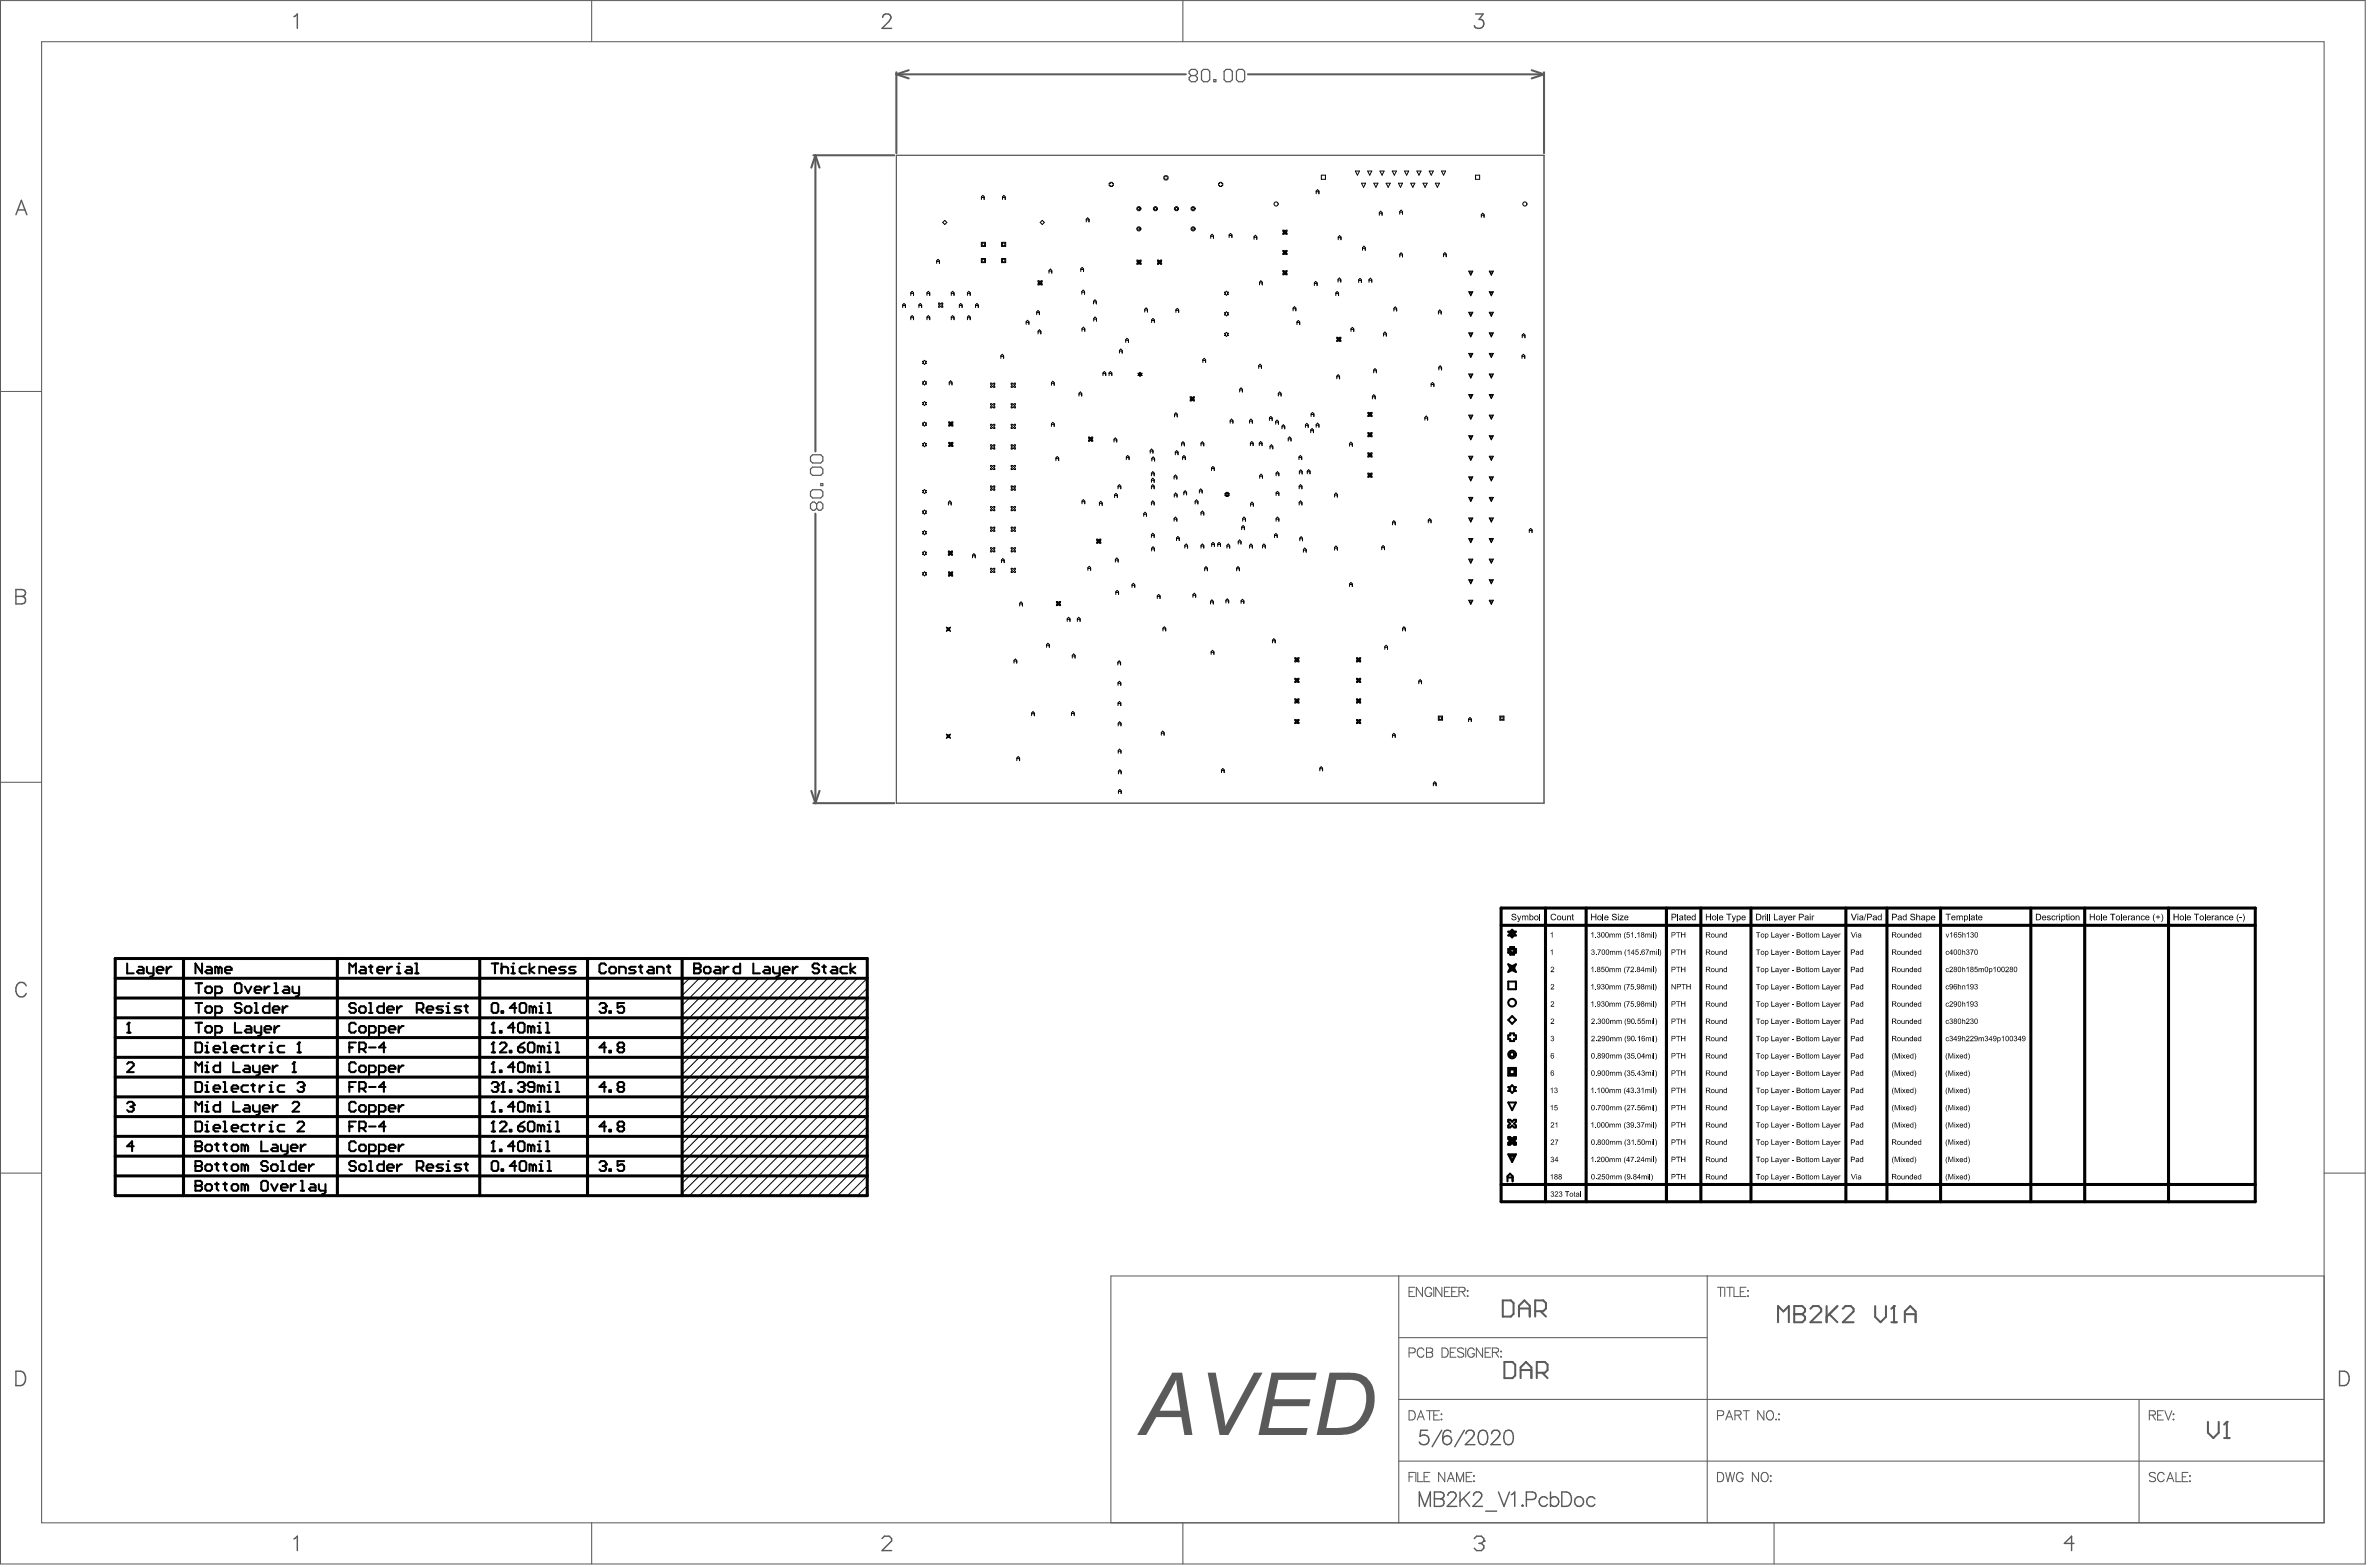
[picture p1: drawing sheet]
<svg xmlns="http://www.w3.org/2000/svg" width="974mm" height="644mm" viewBox="0 0 974 644" stroke-linecap="round" stroke-linejoin="round" font-family="sans-serif">
<g fill="none" stroke="#5a5a5a" stroke-width=".42">
<path d="M.2 .2h971.9v642.4h-971.9zM17.1 17.1h938.1v608.6h-938.1zM243.2 .2v16.9M486.2 .2v16.9M.2 160.8h16.9M.2 321.4h16.9M.2 482h16.9M955.2 482h16.9M574.9 524.3v101.4M701.7 524.3v101.4M955.2 524.3h-498.6v101.4M574.9 549.6h126.8"/>
<path d="M579.1 555.8h1.7a1 1 0 0 0 .9-1 1 1 0 0 0-.9-1h-1.7v3.8M585.2 554.7a1.4 1.4 0 0 0-1.6-.9 1.4 1.4 0 0 0-1.1 1.5v.9a1.4 1.4 0 0 0 1.1 1.4 1.4 1.4 0 0 0 1.6-.9M586.3 553.8h1.6l.7 .4v1.1l-.7 .3a1 1 0 0 1 1 1 1 1 0 0 1-1 1h-1.6zM586.3 555.6h1.6M592.7 553.8h1.2a2.03 2.03 0 0 1 1.4 1.9 2.03 2.03 0 0 1-1.4 1.9h-1.2zM596.1 555.6h1.4M598.4 553.8h-2.3v3.8h2.3M601.6 554.4a1.43 1.43 0 0 0-1.4-.6 1.43 1.43 0 0 0-1.2 .9l.4 .6 1.8 .7 .4 1.1a1.67 1.67 0 0 1-2.6 0M602.4 553.8v3.8M605.9 554.7a1.4 1.4 0 0 0-1.6-.9 1.4 1.4 0 0 0-1.1 1.5v.9a1.36 1.36 0 0 0 1.4 1.5 1.36 1.36 0 0 0 1.3-1.5h-.9M609.3 553.8v3.8l-2.5-3.8v3.8M610.4 555.6h1.4"/>
<path d="M612.7 553.8h-2.3v3.8h2.3M613.4 555.6l2.2-.1 .3-.6-.2-.7-.7-.4h-1.6v3.8M614.6 555.6l1.3 2M616.8 555.3h.3zM616.8 557.5h.3zM574.9 575h380.3M579.1 579.6h1.3a2.03 2.03 0 0 1 1.3 1.9 2.03 2.03 0 0 1-1.3 1.9h-1.3zM586.3 579.6h2.5M587.6 579.6v3.8M591.6 579.6h-2.3v3.8h2.3M716.5 579.6h2.5M717.7 579.6v3.8"/>
<path d="M725 579.6v3.8l-2.6-3.8v3.8M726.7 579.8a1.82 1.82 0 0 1 2.2 .8 1.82 1.82 0 0 1-.4 2.3 1.4 1.4 0 0 1-1.6 .5 1.4 1.4 0 0 1-.9-1.4l.2-1.5zM879.2 575v50.7M889.1 579.6h-2.3v3.8h2.3M889.8 579.6l1.4 3.8 1.4-3.8M582.5 583.4l1.5-3.8 1.4 3.8M583.1 582.1h1.8M589.3 581.4h1.4M592.5 580.9v.3zM592.5 583v.4zM705.9 581.6h1.6a1 1 0 0 0 1-1 1 1 0 0 0-1-1h-1.6v3.8M709.3 583.4l1.4-3.8 1.5 3.8"/>
<path d="M709.8 582.1h1.8M713.1 581.4l2.1-.2 .4-.5-.2-.7-.7-.4h-1.6v3.8M714.3 581.4l1.3 2M730 583v.4zM731.2 580.9v.3zM731.2 583v.4zM883.4 581.4l2.2-.2 .3-.5-.2-.7-.7-.4h-1.6v3.8M884.6 581.4l1.3 2M886.8 581.4h1.4M893.1 581.1h.4zM893.1 583.2h.4zM574.9 600.3h380.3"/>
<path d="M885.9 605.5a1.43 1.43 0 0 0-1.4-.6 1.43 1.43 0 0 0-1.1 1l.3 .5 1.9 .7 .3 1.1a1.67 1.67 0 0 1-2.5 0M889.5 605.9a1.4 1.4 0 0 0-1.6-.9 1.4 1.4 0 0 0-1.1 1.4v.9a1.4 1.4 0 0 0 1.1 1.5 1.4 1.4 0 0 0 1.6-.9M890.5 608.8l1.5-3.8 1.4 3.8M891.1 607.5h1.8M894.3 605v3.8h2.2M896.9 606.8h1.5M899.3 605h-2.4v3.8h2.4M900.1 606.2v.4zM900.1 608.4v.4zM243.2 625.7v16.9M486.2 625.7v16.9M729.1 625.7v16.9"/>
</g>
<path d="M120.8 6.9l1.4-1.2v6M362.8 7.1a1.47 1.47 0 0 1 1.1-1.4h1.1a1.45 1.45 0 0 1 .9 2.3l-3.4 3.7h4M6.5 88.2l2.3-5.9 2.2 5.9M7.4 86.3h2.8M6.5 242.2h2.6l.8 .3a1.37 1.37 0 0 1 0 2.3l-.8 .2a1.55 1.55 0 0 1 1.4 1.6 1.55 1.55 0 0 1-1.4 1.5h-2.6zM6.5 245h2.6M10.8 405.1a2.17 2.17 0 0 0-2.5-1.5 2.17 2.17 0 0 0-1.8 2.3 2.59 2.59 0 0 0 .6 2.8 2.59 2.59 0 0 0 2.8 .6l.9-1.1M6.5 563.4h2a3.2 3.2 0 0 1 2.1 2.9 3.2 3.2 0 0 1-2.1 3h-2zM120.8 632.3l1.4-1.1v5.9M362.5 632.2l1-1h2l1 1v.9l-4 4h4M605.9 632.2l1-1h2l1 1v.9M852.4 634.1h-3.9l2.9-2.9v5.9" fill="none" stroke="#5a5a5a" stroke-width=".59"/>
<path d="M617.7 534.3h3.3l1.1 1.1v4.4l-1.1 1.1h-3.3zM624.3 537.6h4.4M631 538.7h3.3l1.1-1.1v-2.2l-1.1-1.1h-3.3v6.6M633.2 538.7l2.2 2.2M618.3 559.6h3.3l1.2 1.1v4.4l-1.2 1.1h-3.3zM624.3 540.9v-4.4l2.2-2.2 2.2 2.2v4.4M625 566.2v-4.4l2.2-2.2 2.2 2.2v4.4M625 562.9h4.4M631.6 564h3.3l1.2-1.1v-2.2l-1.2-1.1h-3.3v6.6M633.8 564l2.3 2.2" fill="none" stroke="#5a5a5a" stroke-width=".82"/>
<circle cx="609.9" cy="633.1" r=".29" fill="#5a5a5a"/>
<path d="M606.5 5.7h3.1l-1.7 2.3a1.9 1.9 0 0 1 2 2.2 1.9 1.9 0 0 1-2.6 1.5l-.8-.3-.6-.9M961.6 563.4h1.9a3.2 3.2 0 0 1 2.1 2.9 3.2 3.2 0 0 1-2.1 3h-1.9zM607.9 634.1h1M608.9 634.1l1 1v1l-1 1h-2l-1-1M609.9 633.1l-1 1" fill="none" stroke="#5a5a5a" stroke-width=".59"/>
<g fill="none" stroke="#5a5a5a" stroke-width=".42">
<path d="M579.1 530.7h1.5M581.5 528.9h-2.4v3.8h2.4M584.6 528.9v3.8l-2.5-3.8v3.8M588.4 529.8a1.4 1.4 0 0 0-1.6-.9 1.4 1.4 0 0 0-1.1 1.4v1a1.36 1.36 0 0 0 1.4 1.4 1.36 1.36 0 0 0 1.3-1.4h-.9M589.3 528.9v3.8M592.6 528.9v3.8l-2.5-3.8v3.8M593.7 530.7h1.4M596 528.9h-2.3v3.8h2.3M596.7 530.7h1.4M599 528.9h-2.3v3.8h2.3M599.6 530.7l2.2-.2 .4-.5-.2-.7-.7-.4h-1.7v3.8M600.9 530.7l1.3 2"/>
<path d="M603.2 530.2v.3zM603.2 532.3v.4zM705.9 528.9h2.5M707.2 528.9v3.8M708.9 528.9v3.8M709.7 528.9h2.5M710.9 528.9v3.8M712.7 528.9v3.8h2.1M715.3 530.7h1.4M717.6 528.9h-2.3v3.8h2.3M718.4 530.2v.3zM718.4 532.3v.4z"/>
<path d="M579.1 606.8h1.5M581.5 605h-2.4v3.8M581.9 605v3.8M582.7 605v3.8h2.2M585.3 606.8h1.4M587.7 605h-2.4v3.8h2.4M593.8 605v3.8l-2.5-3.8v3.8M594.9 608.8l1.4-3.8 1.5 3.8M595.4 607.5h1.8M598.6 608.8v-3.8l1.5 3.8 1.4-3.8v3.8M602.6 606.8h1.5M605 605h-2.4v3.8h2.4"/>
<path d="M605.8 606.2v.4zM605.8 608.4v.4zM705.9 605h1.3a2.03 2.03 0 0 1 1.3 1.9 2.03 2.03 0 0 1-1.3 1.9h-1.3zM709.3 605l.9 3.8 .9-3.8 .9 3.8 .9-3.8M716.4 605.9a1.4 1.4 0 0 0-1.6-.9 1.4 1.4 0 0 0-1.1 1.4v.9a1.36 1.36 0 0 0 1.3 1.5 1.36 1.36 0 0 0 1.4-1.5h-.9M722.8 605v3.8l-2.6-3.8v3.8M724.2 605.5a1.4 1.4 0 0 1 1.6-.5 1.4 1.4 0 0 1 .9 1.4v.9a1.45 1.45 0 0 1-1.4 1.5 1.45 1.45 0 0 1-1.5-1.5zM727.6 606.4h.4zM727.6 608.6h.4z"/>
</g>
<g fill="#5a5a5a">
<path d="M496.4 564h3.3l3.9 21.9 11.8-21.9h3.5l-14 25.6h-3.6z"/>
<path d="M522.6 564h18.5l-.5 2.9h-15.2l-1.7 8h14.9l-.6 2.9h-14.9l-1.8 8.9h16.1l-.6 2.9h-19.6z"/>
<path d="M483.4 566.8l-1.9 4.1-4.8 8.7h8.5zM481.8 564h4.1l4.2 25.6h-3.3l-1.3-7.4h-10.3l-4.1 7.4h-3.7z"/>
<path d="M549.3 566.9l-4.2 19.8h4.8a10.5 10.5 0 0 0 8.8-3.5 14 14 0 0 0 1.5-14l-.2-.2a6.4 6.4 0 0 0-6.2-2.1zM546.5 564h8.4a9.6 9.6 0 0 1 10.1 11.3 14.7 14.7 0 0 1-9.6 13.7l-4.2 .6h-10.1z"/>
</g>
<g fill="none" stroke="#5a5a5a" stroke-width=".59">
<path d="M586.7 587.6h-2.8l-.3 2.6a2.09 2.09 0 0 1 3.2-.1 2.09 2.09 0 0 1-.4 3.2 2.09 2.09 0 0 1-3-.9M592.6 587.6l-4 6.8M596.3 588.5a1.74 1.74 0 0 0-2.5-.6l-.6 .9-.2 2.8M601.9 587.6l-4 6.8M602.5 589a1.47 1.47 0 0 1 1.2-1.4h1.1a1.45 1.45 0 0 1 .8 2.3l-3.4 3.7h4M608.4 587.9a1.92 1.92 0 0 1 2.8 .9 4.9 4.9 0 0 1-.6 4.5 1.92 1.92 0 0 1-2.8-.9 4.9 4.9 0 0 1 .6-4.5zM613.1 589a1.47 1.47 0 0 1 1.1-1.4h1.1a1.45 1.45 0 0 1 .9 2.3l-3.4 3.7h3.9M618.9 587.9a1.92 1.92 0 0 1 2.8 .9 4.9 4.9 0 0 1-.6 4.5 1.92 1.92 0 0 1-2.8-.9 4.9 4.9 0 0 1 .6-4.5zM583.4 618.9v-5.9l2.2 5.9 2.3-5.9v5.9M589.5 613h2.6l.8 .3a1.37 1.37 0 0 1 0 2.2l-.8 .3a1.55 1.55 0 0 1 1.4 1.6 1.55 1.55 0 0 1-1.4 1.5h-2.6zM589.5 615.8h2.6M595.1 614.4a1.47 1.47 0 0 1 1.1-1.4h1.1a1.45 1.45 0 0 1 .9 2.2l-3.4 3.7h4"/>
<path d="M600.1 613v5.9M601.5 615.5l2.5 3.4M604 613l-3.9 3.9M605.6 614.4a1.47 1.47 0 0 1 1.2-1.4h1.1a1.45 1.45 0 0 1 .8 2.2l-3.4 3.7h4M615.9 613l2.2 5.9 2.3-5.9M621.1 614.1l1.5-1.1v5.9M625.8 618.3l.2 .3-.2 .3-.3-.3zM627.3 616.1h2.6a1.55 1.55 0 0 0 1.4-1.6 1.55 1.55 0 0 0-1.4-1.5h-2.6v5.9M636 615.8a1.89 1.89 0 0 0-2.8-.3 1.89 1.89 0 0 0 0 2.8 1.89 1.89 0 0 0 2.8-.2M637.3 615.8a1.89 1.89 0 0 1 2.7-.3 1.89 1.89 0 0 1 0 2.8 1.89 1.89 0 0 1-2.7-.2M637.3 613v5.9M641.9 613h2a3.2 3.2 0 0 1 2 3 3.2 3.2 0 0 1-2 2.9h-2z"/>
<path d="M655.5 615.8a1.89 1.89 0 0 0-2.8-.3 1.89 1.89 0 0 0 0 2.8 1.89 1.89 0 0 0 2.8-.2M610.6 620.9h4.5"/>
<circle cx="594.8" cy="591.7" r="1.84"/>
<circle cx="648.9" cy="617" r="1.95"/>
</g>
<path d="M907.5 584.2v4.4l2.2 2.2 2.2-2.2v-4.4M914.1 590.8h2.2M915.2 584.2v6.6" fill="none" stroke="#5a5a5a" stroke-width=".82"/>
<circle cx="915.2" cy="584.2" r=".41" fill="#5a5a5a"/>
<path d="M737.4 536.6v6.7h3.4l1.1-1.1v-1.2l-1.1-1.1h-3.4M730.8 543.3v-6.7l2.2 2.2 2.2-2.2v6.7M915.2 584.2l-1.1 1.1" fill="none" stroke="#5a5a5a" stroke-width=".82"/>
<circle cx="737.4" cy="539.9" r=".41" fill="#5a5a5a"/>
<path d="M737.4 536.6h3.4l1.1 1.1v1.1l-1.1 1.1h-3.4M744.1 537.7l1.1-1.1h2.2l1.1 1.1v1.1l-4.4 4.5h4.4M750.7 536.6v6.7M751.8 539.9l3.4 3.4M755.2 536.6l-4.5 4.4M757.4 537.7l1.1-1.1h2.2l1.1 1.1v1.1l-4.4 4.5h4.4M770.7 536.6v4.4l2.2 2.3 2.2-2.3v-4.4M778.5 536.6v6.7M777.3 543.3h2.3" fill="none" stroke="#5a5a5a" stroke-width=".82"/>
<circle cx="778.5" cy="536.6" r=".41" fill="#5a5a5a"/>
<path d="M778.5 536.6l-1.2 1.1M782.9 539.9h4.4M782.9 543.3v-4.5l2.2-2.2 2.2 2.2v4.5" fill="none" stroke="#5a5a5a" stroke-width=".82"/>
<g fill="none" stroke="#5a5a5a" stroke-width=".84">
<path d="M368.4 29.7v33.3M368.4 30.5l5.1 1.7M368.4 30.5h119M373.5 28.8l-5.1 1.7M512.9 30.5h121.7M629.5 28.8l5.1 1.7M634.6 29.7v33.3M634.6 30.5l-5.1 1.7M334.3 63.8h33.3M335.1 63.8l-1.7 5.1M335.1 63.8v121.7M335.1 63.8l1.7 5.1"/>
<path d="M335.1 211v119M333.4 324.9l1.7 5.1M334.3 330h33.3M336.8 324.9l-1.7 5.1"/>
</g>
<g fill="none" stroke="#5a5a5a" stroke-width=".5">
<path d="M489.6 31l-.9-.8v-.9l.9-.8h1.7l.8 .8v.9l-.8 .8M489.6 31l-.9 .9v.8l.9 .9h1.7l.8-.9v-.8l-.8-.9M489.6 31h1.7M493.8 29.3l.9-.8h1.7l.8 .8v3.4l-.8 .9h-1.7l-.9-.9zM498.9 32.7h.8v.9h-.8zM503.1 29.3l.9-.8h1.6l.9 .8v3.4l-.9 .9h-1.6l-.9-.9zM508.2 29.3l.8-.8h1.7l.9 .8v3.4l-.9 .9h-1.7l-.8-.9zM333.1 192.8l.9-.9h3.3l.9 .9v1.7l-.9 .8h-3.3l-.9-.8zM334 186.8h3.3l.9 .9v1.7l-.9 .8h-3.3l-.9-.8v-1.7zM337.3 198.7h.9v.8h-.9zM333.1 202.1l.9-.9h3.3l.9 .9v1.6l-.9 .9h-3.3l-.9-.9zM335.6 207.1l-.8-.8h-.8l-.9 .8v1.7l.9 .9h.8l.8-.9"/>
<path d="M335.6 207.1l.9-.8h.8l.9 .8v1.7l-.9 .9h-.8l-.9-.9M335.6 207.1v1.7"/>
</g>
<path d="M368.4 63.8h266.2v266.2h-266.2z" fill="none" stroke="#5a5a5a" stroke-width=".41"/>
<g fill="none" stroke="#000" stroke-width=".84">
<path d="M52.3 395.9v4h2.7M57 397.2h1.3l.7 .7v2h-2l-.7-.7 .7-.6h2M60.4 397.2v2l.7 .7h2M63.1 397.2v3.4l-.7 .7h-.7M64.4 398.6h2.7v-.7l-.6-.7h-1.4l-.7 .7v1.3l.7 .7h1.4M68.5 397.2v2.7M70.5 397.2h-.7l-1.3 1.4M83 395.9v4l-2.7-4v4M85.1 397.2h1.3l.7 .7v2h-2l-.7-.7 .7-.6h2M89.8 397.9l-.7-.7h-.7v2.7M89.8 397.9v2M89.8 397.9l.7-.7 .7 .7v2"/>
<path d="M92.5 398.6h2.7v-.7l-.7-.7h-1.3l-.7 .7v1.3l.7 .7h1.3M143.6 399.9v-4l1.3 1.3 1.4-1.3v4M148.3 397.2h1.4l.6 .7v2h-2l-.7-.7 .7-.6h2M151.7 397.2h1.3M152.4 396.5v2.7l.6 .7M155.1 398.6h2.7v-.7l-.7-.7h-1.4l-.6 .7v1.3l.6 .7h1.4M159.1 397.2v2.7M161.2 397.2h-.7l-1.4 1.4M163.2 397.2h.7v2.7M163.2 399.9h1.3M167.2 397.2h1.4l.7 .7v2h-2.1l-.6-.7 .6-.6h2.1M170.6 399.9h1.4"/>
<path d="M170.6 395.9h.7v4M202.1 395.9h2.7M203.4 395.9v4M206.1 397.9l.7-.7h1.4l.6 .7v2M206.1 395.9v4M210.2 397.2h.7v2.7M210.2 399.9h1.3M216.3 397.2h-2.1l-.6 .7v1.3l.6 .7h2.1M217.6 395.9v4M219.7 397.2l-2.1 1.4 2.1 1.3M221.7 399.9v-2.7h2l.7 .7v2M225.7 398.6h2.8v-.7l-.7-.7h-1.4l-.7 .7v1.3l.7 .7h1.4"/>
<path d="M232.5 397.2h-2l-.7 .7 .7 .7h1.3l.7 .6-.7 .7h-2M236.6 397.2h-2.1l-.6 .7 .6 .7h1.4l.7 .6-.7 .7h-2M249.1 396.5l-.7-.6h-1.3l-.7 .6v2.7l.7 .7h1.3l.7-.7M250.4 397.9l.7-.7h1.4l.6 .7v1.3l-.6 .7h-1.4l-.7-.7zM254.5 399.9v-2.7h2l.7 .7v2M261.3 397.2h-2.1l-.6 .7 .6 .7h1.4l.7 .6-.7 .7h-2M262.6 397.2h1.4M263.3 396.5v2.7l.7 .7M266.7 397.2h1.3l.7 .7v2h-2l-.7-.7 .7-.6h2M270 399.9v-2.7h2.1l.7 .7v2M274.1 397.2h1.4M274.8 396.5v2.7l.7 .7"/>
<path d="M285.3 395.9h2l.7 .6v.7l-.7 .7 .7 .7v.6l-.7 .7h-2zM285.3 397.9h2M289.3 397.9l.7-.7h1.4l.6 .7v1.3l-.6 .7h-1.4l-.7-.7zM294.1 397.2h1.3l.7 .7v2h-2l-.7-.7 .7-.6h2M297.4 397.2v2.7M299.5 397.2h-.7l-1.4 1.4M304.2 395.9v4h-2l-.7-.7v-1.3l.7-.7h2M309.6 395.9v4h2.7M314.4 397.2h1.3l.7 .7v2h-2l-.7-.7 .7-.6h2M317.7 397.2v2l.7 .7h2M320.4 397.2v3.4l-.6 .7h-.7M321.8 398.6h2.7v-.7l-.7-.7h-1.3l-.7 .7v1.3l.7 .7h1.3"/>
<path d="M325.8 397.2v2.7M327.9 397.2h-.7l-1.4 1.4M336.7 396.5l-.7-.6h-1.4l-.6 .6v.7l.6 .7h1.4l.7 .7v.6l-.7 .7h-1.4l-.6-.7M338 397.2h1.4M338.7 396.5v2.7l.7 .7M342.1 397.2h1.3l.7 .7v2h-2l-.7-.7 .7-.6h2M348.2 397.2h-2.1l-.6 .7v1.3l.6 .7h2.1M349.5 395.9v4M351.5 397.2l-2 1.4 2 1.3M619.9 396.2l1.6 .8 1.6-.8-.8 1.6 .8 1.5-1.6-.7-1.6 .7 .8-1.5zM619.9 382.8h.8l.8-.8 .8 .8h.8l-.8 .8 .8 .8h-.8l-.8 .7-.8-.7h-.8l.8-.8zM620.5 396.8l1 .5 .9-.5-.4 1 .4 .9-.9-.5-1 .5 .5-.9z"/>
<path d="M620.5 383.1h.5l.5-.5 .5 .5h.4l-.4 .5 .4 .4h-.4l-.5 .5-.5-.5h-.5l.5-.4zM620.7 389.1h1.6v.8h.8v1.6h-.8v.7h-1.6v-.7h-.8v-1.6h.8zM621 389.7h1v.5h.4v.9h-.4v.5h-1v-.5h-.5v-.9h.5zM80.3 412.1h2.7M80.3 404h2.7M81.7 404v4M81.7 412.1v4M85.1 413.4h1.3l.7 .7v1.4l-.7 .6h-1.3l-.7-.6v-1.4zM85.1 405.3h1.3l.7 .7v1.4l-.7 .6h-1.3l-.7-.6v-1.4zM88.4 416.1h2.1l.7-.6v-1.4l-.7-.7h-2.1v4.1M88.4 408h2.1l.7-.6v-1.4l-.7-.7h-2.1v4.1M97.2 404h1.4l.7 .6v2.8l-.7 .6h-1.4l-.6-.6v-2.8z"/>
<path d="M99.3 412.8l-.7-.7h-1.4l-.6 .7v.6l.6 .7h1.4l.7 .7v.7l-.7 .6h-1.4l-.6-.6M100.6 405.3l1.4 2.7 1.3-2.7M101.3 413.4h1.3l.7 .7v1.4l-.7 .6h-1.3l-.7-.6v-1.4zM104.7 412.1h.7v4M104.7 416.1h1.3M104.7 406.7h2.7v-.7l-.7-.7h-1.3l-.7 .7v1.4l.7 .6h1.3M108.7 405.3v2.7M110.8 412.1v4h-2.1l-.6-.6v-1.4l.6-.7h2.1M110.8 405.3h-.7l-1.4 1.4M112.1 414.8h2.7v-.7l-.7-.7h-1.3l-.7 .7v1.4l.7 .6h1.3M112.8 404h.7v4M112.8 408h1.3"/>
<path d="M116.2 413.4v2.7M116.9 405.3h1.3l.7 .7v2h-2l-.7-.6 .7-.7h2M118.2 413.4h-.7l-1.3 1.4M120.2 405.3v2.1l.7 .6h2M122.9 405.3v3.4l-.6 .7h-.7M146.3 412.8l-.7-.7h-1.4l-.6 .7v.6l.6 .7h1.4l.7 .7v.7l-.7 .6h-1.4l-.6-.6M147.6 414.1l.7-.7h1.4l.6 .7v1.4l-.6 .6h-1.4l-.7-.6zM151.7 412.1h.7v4M151.7 416.1h1.3M157.8 412.1v4h-2.1l-.6-.6v-1.4l.6-.7h2.1M159.1 414.8h2.7v-.7l-.6-.7h-1.4l-.7 .7v1.4l.7 .6h1.4M163.2 413.4v2.7"/>
<path d="M165.2 413.4h-.7l-1.3 1.4M171.3 414.8h2l.7-.7v-1.3l-.7-.7h-2v4M172.7 414.8l1.3 1.3M175.4 414.8h2.7v-.7l-.7-.7h-1.4l-.6 .7v1.4l.6 .6h1.4M182.1 413.4h-2l-.7 .7 .7 .7h1.3l.7 .7-.7 .6h-2M183.5 416.1h1.3M183.5 413.4h.6v2.7M189.6 413.4h-2.1l-.6 .7 .6 .7h1.4l.7 .7-.7 .6h-2M190.9 413.4h1.4M191.6 412.8v2.7l.7 .6M202.1 412.8l.7-.7h1.3l.7 .7v2.7l-.7 .6h-1.3l-.7-.6zM206.1 415.5h.7v.6h-.7z"/>
<path d="M212.2 414.1h-2.7l2-2v4M213.6 412.8l.6-.7h1.4l.7 .7v2.7l-.7 .6h-1.4l-.6-.6zM219 414.1l-.7-.7h-.7v2.7M219 414.1v2M219 414.1l.7-.7 .6 .7v2M221.7 416.1h1.3M221.7 413.4h.7v2.7M225.1 412.1h.6v4M225.1 416.1h1.3M246.4 412.8l.7-.7h1.3l.7 .7v.6l-.7 .7M247.7 414.1h.7M248.4 414.1l.7 .7v.7l-.7 .6h-1.3l-.7-.6"/>
<path d="M250.4 415.5h.7v.6h-.7zM256.5 412.1h-2.7v2l1.4-.7h.6l.7 .7v1.4l-.7 .6h-1.3l-.7-.6M619.9 403.3h3.2v3.1h-3.2zM621.5 417.5l1.6 1.6-1.6 1.5-1.6-1.5zM52.3 437.1l.6-.7h1.4l.7 .7v.7l-2.7 2.7h2.7M52.3 424.3h1.3M52.3 420.9l.6-.7v4.1M80.3 428.3h2.1l.6 .7v2.7l-.6 .7h-2.1zM80.3 420.2h2.7M81.7 420.2v4.1M84.4 432.4h1.3M84.4 429.7h.7v2.7"/>
<path d="M84.4 437.8h.7v2.7M85.1 421.6h1.3l.7 .6v1.4l-.7 .7h-1.3l-.7-.7v-1.4zM87.8 431h2.7v-.6l-.7-.7h-1.4l-.6 .7v1.3l.6 .7h1.4M88.4 424.3h2.1l.7-.7v-1.4l-.7-.6h-2.1v4M90.5 436.4v4.1h-2.1l-.6-.7v-1.3l.6-.7h2.1M91.8 432.4h1.4M91.8 428.3h.7v4.1M95.2 431h2.7v-.6l-.7-.7h-1.3l-.7 .7v1.3l.7 .7h1.3M95.9 436.4v4.1h2.7M96.6 420.2v4.1h2.7M100.6 437.8h1.4l.6 .7v2h-2l-.7-.7 .7-.6h2M101.3 421.6h1.3l.7 .6v2.1h-2l-.7-.7 .7-.7h2"/>
<path d="M102 429.7h-2.1l-.6 .7v1.3l.6 .7h2.1M103.3 429.7h1.4M104 437.8v2l.7 .7h2M104 429v2.7l.7 .7M104.7 421.6v2l.7 .7h2M106.7 429.7v2.7M106.7 437.8v3.4l-.7 .7h-.6M107.4 421.6v3.3l-.7 .7h-.7M108.1 439.2h2.7v-.7l-.7-.7h-1.4l-.6 .7v1.3l.6 .7h1.4M108.7 422.9h2.7v-.7l-.6-.6h-1.4l-.7 .6v1.4l.7 .7h1.4M108.7 429.7h-.6l-1.4 1.3M110.8 432.4h1.3"/>
<path d="M110.8 429.7h.6v2.7M112.1 437.8v2.7M112.8 421.6v2.7M114.1 437.8h-.6l-1.4 1.4M114.8 421.6h-.7l-1.3 1.3M116.9 429.7h-2.1l-.7 .7v1.3l.7 .7h2.1M120.2 437.1l.7-.7v4.1M122.3 432.4h1.3M122.3 429l.6-.7v4.1M143.6 430.4h1.3M146.3 437.1l-.7-.7h-1.4l-.6 .7v2.7l.6 .7h1.4l.7-.7M146.3 420.9l-.7-.7h-1.4l-.6 .7v2.7l.6 .7h1.4l.7-.7"/>
<path d="M146.3 428.3h-2.7v4.1M147.6 438.5l.7-.7h1.4l.6 .7v1.3l-.6 .7h-1.4l-.7-.7zM147.6 431h2.1l.6-.6v-1.4l-.6-.7h-2.1v4.1M148.3 421.6h1.4l.6 .6v1.4l-.6 .7h-1.4l-.7-.7v-1.4zM149 431l1.3 1.4M151.7 424.3h2l.7-.7v-1.4l-.7-.6h-2v4M151.7 430.4h2.7M155.7 424.3h2.1l.6-.7v-1.4l-.6-.6h-2.1v4M158.4 430.4h-2.7l2.1-2.1v4.1M159.8 439.2h2.7v-.7l-.7-.7h-1.3l-.7 .7v1.3l.7 .7h1.3M159.8 422.9h2.7v-.7l-.7-.6h-1.3l-.7 .6v1.4l.7 .7h1.3M163.9 421.6v2.7"/>
<path d="M163.9 437.8v2.7M165.9 437.8h-.7l-1.3 1.4M165.9 421.6h-.7l-1.3 1.3M202.1 424.3h1.3M202.1 432.4h1.3M202.1 420.9l.7-.7v4.1M202.1 429l.7-.7v4.1M202.1 437.1l.7-.7v4.1M205.5 439.8h.6v.7h-.6zM205.5 423.6h.6v.7h-.6zM205.5 429l.6-.7h1.4l.7 .7v.7l-2.7 2.7h2.7M209.5 431.7h.7v.7h-.7z"/>
<path d="M211.5 438.5h-2.7l2.1-2.1v4.1M211.5 422.2h-2.7l2.1-2v4.1M212.9 437.1l.7-.7h1.3l.7 .7v2.7l-.7 .7h-1.3l-.7-.7zM212.9 420.9l.7-.7h1.3l.7 .7v2.7l-.7 .7h-1.3l-.7-.7zM212.9 430.4h2l.7 .6v.7l-.7 .7h-1.3l-.7-.7zM215.6 428.3l-1.4 .7-1.3 1.4M217.6 428.3h1.4l.7 .7v2.7l-.7 .7h-1.4l-.6-.7v-2.7zM218.3 422.2l.7-.6 .7 .6v2.1M218.3 438.5l.7-.7 .7 .7v2M218.3 422.2l-.7-.6h-.6v2.7M218.3 438.5l-.7-.7h-.6v2.7M218.3 422.2v2.1"/>
<path d="M218.3 438.5v2M221 424.3h1.4M221 437.8h.7v2.7M221 421.6h.7v2.7M222.4 430.4l.6-.7 .7 .7v2M222.4 430.4l-.7-.7h-.7v2.7M222.4 430.4v2M224.4 436.4h.7v4.1M224.4 424.3h1.3M224.4 420.2h.7v4.1M225.1 432.4h1.3M225.1 429.7h.6v2.7"/>
<path d="M228.5 432.4h1.3M228.5 428.3h.6v4.1M249.1 430.4h-2.7l2-2.1v4.1M250.4 431.7h.7v.7h-.7zM254.5 430.4l-.7-.7v-.7l.7-.7h1.3l.7 .7v.7l-.7 .7M254.5 430.4l-.7 .6v.7l.7 .7h1.3l.7-.7v-.7l-.7-.6M254.5 430.4h1.3M619.9 438.8h3.2v3.1h-3.2zM620.5 439.4h1.9v1.9h-1.9zM620.7 424.6h1.6v.8h.8v1.5h-.8v.8h-1.6v-.8h-.8v-1.5h.8zM52.3 453.4l.6-.7h1.4l.7 .7v.6l-.7 .7M53.6 454.7h.7"/>
<path d="M54.3 454.7l.7 .7v.7l-.7 .6h-1.4l-.6-.6M80.3 444.6h2.1l.6 .6v2.7l-.6 .7h-2.1zM80.3 440.5v-4.1l1.4 1.4 1.3-1.4v4.1M80.3 456.7v-4l1.4 1.3 1.3-1.3v4M84.4 448.6h1.3M84.4 440.5h1.3M84.4 456.7h1.3M84.4 445.9h.7v2.7M84.4 454h.7v2.7M87.8 447.3h2.7v-.7l-.7-.7h-1.4l-.6 .7v1.3l.6 .7h1.4M90.5 452.7v4h-2.1l-.6-.6v-1.4l.6-.7h2.1M91.8 448.6h1.4"/>
<path d="M91.8 444.6h.7v4M95.2 447.3h2.7v-.7l-.7-.7h-1.3l-.7 .7v1.3l.7 .7h1.3M95.9 452.7v4h2.7M100.6 454h1.4l.6 .7v2h-2l-.7-.6 .7-.7h2M102 445.9h-2.1l-.6 .7v1.3l.6 .7h2.1M103.3 445.9h1.4M104 454v2.1l.7 .6h2M104 445.2v2.7l.7 .7M106.7 445.9v2.7M106.7 454v3.4l-.7 .7h-.6M108.1 455.4h2.7v-.7l-.7-.7h-1.4l-.6 .7v1.4l.6 .6h1.4M108.7 445.9h-.6l-1.4 1.4"/>
<path d="M110.8 448.6h1.3M110.8 445.9h.6v2.7M112.1 454v2.7M114.1 454h-.6l-1.4 1.4M116.9 445.9h-2.1l-.7 .7v1.3l.7 .7h2.1M120.2 440.5h1.4M120.2 453.4l.7-.7h1.4l.6 .7v.6l-2.7 2.7h2.7M122.3 445.2l.6-.6h1.4l.7 .6v.7l-.7 .7M123.6 446.6h.7M124.3 446.6l.7 .7v.6l-.7 .7h-1.4l-.6-.7M143.6 446.6h1.3M146.3 444.6h-2.7v4"/>
<path d="M146.3 453.4l-.7-.7h-1.4l-.6 .7v2.7l.6 .6h1.4l.7-.6M147.6 447.3h2.1l.6-.7v-1.4l-.6-.6h-2.1v4M147.6 454.7l.7-.7h1.4l.6 .7v1.4l-.6 .6h-1.4l-.7-.6zM149 447.3l1.3 1.3M151.7 446.6h2.7M151.7 440.5h2l.7-.7v-1.3l-.7-.7h-2v4.1M151.7 456.7h2l.7-.6v-1.4l-.7-.7h-2v4.1M155.7 440.5h2.1l.6-.7v-1.3l-.6-.7h-2.1v4.1M155.7 456.7h2.1l.6-.6v-1.4l-.6-.7h-2.1v4.1M158.4 446.6h-2.7l2.1-2v4M159.8 455.4h2.7v-.7l-.7-.7h-1.3l-.7 .7v1.4l.7 .6h1.3M163.9 454v2.7"/>
<path d="M165.9 454h-.7l-1.3 1.4M202.1 445.2l.7-.6h1.3l.7 .6v.7l-.7 .7M202.1 440.5h1.3M202.1 456.7h1.3M202.1 453.4l.7-.7v4M203.4 446.6h.7M204.1 446.6l.7 .7v.6l-.7 .7h-1.3l-.7-.7M205.5 456.1h.6v.6h-.6zM206.1 448.6h1.4M206.1 445.2l.7-.6v4M209.5 447.9h.7v.7h-.7zM211.5 454.7h-2.7l2.1-2v4"/>
<path d="M212.9 445.2l.7-.6h1.3l.7 .6v.7l-.7 .7M212.9 453.4l.7-.7h1.3l.7 .7v2.7l-.7 .6h-1.3l-.7-.6zM214.2 446.6h.7M214.9 446.6l.7 .7v.6l-.7 .7h-1.3l-.7-.7M218.3 454.7l.7-.7 .7 .7v2M218.3 454.7l-.7-.7h-.6v2.7M218.3 454.7v2M219.7 446.6h-2.1l-.6-.7v-.7l.6-.6h1.4l.7 .6v2.7l-.7 .7h-1.4l-.6-.7M221 440.5h1.4M221 456.7h1.4M221 454h.7v2.7M222.4 446.6l-.7-.7h-.7v2.7"/>
<path d="M222.4 446.6v2M222.4 446.6l.6-.7 .7 .7v2M224.4 440.5h1.3M224.4 452.7h.7v4M224.4 456.7h1.3M225.1 448.6h1.3M225.1 445.9h.6v2.7M228.5 448.6h1.3M228.5 444.6h.6v4M249.1 446.6h-2.7l2-2v4M250.4 447.9h.7v.7h-.7zM254.5 446.6h1.3"/>
<path d="M254.5 446.6l-.7 .7v.6l.7 .7h1.3l.7-.7v-.6l-.7-.7M254.5 446.6l-.7-.7v-.7l.7-.6h1.3l.7 .6v.7l-.7 .7M619.9 446.7h.8l.8-.8 .8 .8h.8l-.8 .8 .8 .7h-.8l-.8 .8-.8-.8h-.8l.8-.7zM619.9 453h3.2l-1.6 3.1zM55 471h-2.7l2-2.1v4.1M80.3 471h2.1M80.3 460.8h2.1l.6 .7v2.7l-.6 .7h-2.1zM80.3 468.9h2.1l.6 .7v.7l-.6 .7 .6 .6v.7l-.6 .7h-2.1zM80.3 477h2.1l.6 .7v.7l-.6 .7 .6 .6v.7l-.6 .7h-2.1zM80.3 479.1h2.1M84.4 464.9h1.3M84.4 462.2h.7v2.7"/>
<path d="M85.1 470.3h1.3l.7 .7v1.3l-.7 .7h-1.3l-.7-.7v-1.3zM85.1 478.4h1.3l.7 .7v1.3l-.7 .7h-1.3l-.7-.7v-1.3zM87.8 463.5h2.7v-.7l-.7-.6h-1.4l-.6 .6v1.4l.6 .7h1.4M88.4 470.3h1.4M88.4 478.4h1.4M89.1 469.6v2.7l.7 .7M89.1 477.7v2.7l.7 .7M91.8 470.3h1.4M91.8 464.9h1.4M91.8 460.8h.7v4.1M91.8 478.4h1.4M92.5 469.6v2.7l.7 .7"/>
<path d="M92.5 477.7v2.7l.7 .7M95.2 463.5h2.7v-.7l-.7-.6h-1.3l-.7 .6v1.4l.7 .7h1.3M95.9 470.3h1.3l.7 .7v1.3l-.7 .7h-1.3l-.7-.7v-1.3zM95.9 478.4h1.3l.7 .7v1.3l-.7 .7h-1.3l-.7-.7v-1.3zM100.6 471l-.7-.7h-.6v2.7M100.6 479.1l-.7-.7h-.6v2.7M100.6 471l.7-.7 .7 .7v2M100.6 471v2M100.6 479.1v2M100.6 479.1l.7-.7 .7 .7v2M102 462.2h-2.1l-.6 .6v1.4l.6 .7h2.1M103.3 462.2h1.4"/>
<path d="M104 461.5v2.7l.7 .7M106.7 462.2v2.7M107.4 468.9v4.1h2.7M108.7 462.2h-.6l-1.4 1.3M110.1 477.7l-.7-.7h-1.3l-.7 .7v.7l.7 .7h1.3l.7 .6v.7l-.7 .7h-1.3l-.7-.7M110.8 464.9h1.3M110.8 462.2h.6v2.7M112.1 470.3h1.4l.6 .7v2h-2l-.7-.7 .7-.7h2M112.1 478.4h1.4l.6 .7v1.3l-.6 .7h-1.4l-.7-.7v-1.3zM115.5 477h.7v4.1M115.5 470.3v2l.7 .7h2M116.9 462.2h-2.1l-.7 .6v1.4l.7 .7h2.1"/>
<path d="M118.2 470.3v3.4l-.7 .6h-.6M119.6 471.6h2.7v-.6l-.7-.7h-1.4l-.6 .7v1.3l.6 .7h1.4M121.6 477v4.1h-2l-.7-.7v-1.3l.7-.7h2M122.3 461.5l.6-.7h1.4l.7 .7v.7l-2.7 2.7h2.7M122.9 479.7h2.7v-.6l-.6-.7h-1.4l-.7 .7v1.3l.7 .7h1.4M123.6 470.3v2.7M125.6 470.3h-.6l-1.4 1.3M127 478.4v2.7M129 478.4h-.6l-1.4 1.3M143.6 462.8h1.3M146.3 460.8h-2.7v4.1M146.3 477.7l-.7-.7h-1.4l-.6 .7v.7l.6 .7h1.4l.7 .6v.7l-.7 .7h-1.4l-.6-.7"/>
<path d="M146.3 469.6l-.7-.7h-1.4l-.6 .7v2.7l.6 .7h1.4l.7-.7M147.6 463.5h2.1l.6-.7v-1.3l-.6-.7h-2.1v4.1M147.6 479.1l.7-.7h1.4l.6 .7v1.3l-.6 .7h-1.4l-.7-.7zM148.3 470.3h1.4l.6 .7v1.3l-.6 .7h-1.4l-.7-.7v-1.3zM149 463.5l1.3 1.4M151.7 473h2l.7-.7v-1.3l-.7-.7h-2v4M151.7 462.8h2.7M151.7 477h.7v4.1M155.7 473h2.1l.6-.7v-1.3l-.6-.7h-2.1v4M157.8 477v4.1h-2.1l-.6-.7v-1.3l.6-.7h2.1M158.4 462.8h-2.7l2.1-2v4.1M159.1 479.7h2.7v-.6l-.6-.7h-1.4l-.7 .7v1.3l.7 .7h1.4"/>
<path d="M159.8 471.6h2.7v-.6l-.7-.7h-1.3l-.7 .7v1.3l.7 .7h1.3M163.2 478.4v2.7M163.9 470.3v2.7M165.2 478.4h-.7l-1.3 1.3M165.9 470.3h-.7l-1.3 1.3M171.3 479.7h2l.7-.6v-1.4l-.7-.7h-2v4.1M172.7 479.7l1.3 1.4M175.4 479.7h2.7v-.6l-.7-.7h-1.4l-.6 .7v1.3l.6 .7h1.4M182.1 478.4h-2l-.7 .7 .7 .6h1.3l.7 .7-.7 .7h-2M183.5 478.4h.6v2.7M189.6 478.4h-2.1l-.6 .7 .6 .6h1.4l.7 .7-.7 .7h-2M190.9 478.4h1.4"/>
<path d="M191.6 477.7v2.7l.7 .7M202.1 464.9h1.3M202.1 477.7l.7-.7h1.3l.7 .7v2.7l-.7 .7h-1.3l-.7-.7zM202.1 461.5l.7-.7v4.1M202.1 473h1.3M202.1 469.6l.7-.7v4.1M205.5 461.5l.6-.7h1.4l.7 .7v.7l-2.7 2.7h2.7M205.5 472.3h.6v.7h-.6zM209.5 464.2h.7v.7h-.7zM211.5 471h-2.7l2.1-2.1v4.1M212.2 479.1h-2.7l2-2.1v4.1M212.9 462.8h2l.7 .7v.7l-.7 .7h-1.3l-.7-.7z"/>
<path d="M212.9 469.6l.7-.7h1.3l.7 .7v2.7l-.7 .7h-1.3l-.7-.7zM214.2 477h1.4l.7 .7v2.7l-.7 .7h-1.4l-.6-.7v-2.7zM215.6 460.8l-1.4 .7-1.3 1.3M217 461.5l.6-.7h1.4l.7 .7v2.7l-.7 .7h-1.4l-.6-.7zM218.3 471l-.7-.7h-.6v2.7M218.3 471l.7-.7 .7 .7v2M218.3 471v2M219 479.1l-.7-.7h-.7v2.7M219 479.1v2M219 479.1l.7-.7 .6 .7v2M221 470.3h.7v2.7M221 473h1.4"/>
<path d="M221.7 478.4h.7v2.7M222.4 462.8l-.7-.6h-.7v2.7M222.4 462.8v2.1M222.4 462.8l.6-.6 .7 .6v2.1M224.4 473h1.3M224.4 468.9h.7v4.1M225.1 464.9h1.3M225.1 477h.6v4.1M225.1 462.2h.6v2.7M228.5 464.9h1.3M228.5 460.8h.6v4.1M246.4 477.7l.7-.7h1.3l.7 .7v.7l-.7 .7"/>
<path d="M247.7 479.1h.7M248.4 479.1l.7 .6v.7l-.7 .7h-1.3l-.7-.7M249.1 462.8h-2.7l2-2v4.1M250.4 464.2h.7v.7h-.7zM254.5 462.8l-.7-.6v-.7l.7-.7h1.3l.7 .7v.7l-.7 .6M254.5 462.8l-.7 .7v.7l.7 .7h1.3l.7-.7v-.7l-.7-.7M254.5 462.8h1.3M256.5 477h-2.7v2.1l1.4-.7h.6l.7 .7v1.3l-.7 .7h-1.3l-.7-.7M619.9 474.3h3.2l-1.6 3.1zM619.9 467.2h.8l.8 .8 .8-.8h.8v.8l-.8 .8 .8 .7v.8h-.8l-.8-.8-.8 .8h-.8v-.8l.8-.7-.8-.8zM619.9 460.1h.8l.8 .8 .8-.8h.8v.8l-.8 .8 .8 .7v.8h-.8l-.8-.8-.8 .8h-.8v-.8l.8-.7-.8-.8zM620.5 474.9h1.9l-.9 1.9z"/>
<path d="M620.5 467.8h.5l.5 .5 .5-.5h.4v.5l-.4 .5 .4 .4v.5h-.4l-.5-.5-.5 .5h-.5v-.5l.5-.4-.5-.5zM80.3 485.2h2.1l.6 .6v.7l-.6 .7 .6 .7v.6l-.6 .7h-2.1zM80.3 487.2h2.1M85.1 486.5h1.3l.7 .7v1.3l-.7 .7h-1.3l-.7-.7v-1.3zM88.4 486.5h1.4M89.1 485.8v2.7l.7 .7M91.8 486.5h1.4M92.5 485.8v2.7l.7 .7M95.9 486.5h1.3l.7 .7v1.3l-.7 .7h-1.3l-.7-.7v-1.3zM100.6 487.2l-.7-.7h-.6v2.7M100.6 487.2v2M100.6 487.2l.7-.7 .7 .7v2"/>
<path d="M107.4 485.8l.7-.6h1.3l.7 .6v2.7l-.7 .7h-1.3l-.7-.7zM111.4 486.5l1.4 2.7 1.3-2.7M115.5 481.1h1.4M115.5 487.9h2.7v-.7l-.7-.7h-1.3l-.7 .7v1.3l.7 .7h1.3M119.6 486.5v2.7M121.6 486.5h-.7l-1.3 1.4M123.6 489.2h1.4M123.6 485.2h.7v4M127.7 486.5h1.3l.7 .7v2h-2l-.7-.7 .7-.6h2M131.1 486.5v2l.6 .7h2.1M133.8 486.5v3.4l-.7 .7h-.7M151.7 481.1h1.3"/>
<path d="M183.5 481.1h1.3M206.1 480.4h.7v.7h-.7zM221.7 481.1h1.3M225.1 481.1h1.3M250.4 480.4h.7v.7h-.7zM619.6 485.4v-2.1l1-1.1 1.1 1.1v2.1M619.6 483.8h2.1"/>
<circle cx="621.5" cy="412" r="1.58"/>
<circle cx="621.5" cy="433.3" r="1.58"/>
<circle cx="621.5" cy="433.3" r=".95"/>
</g>
<g fill="none" stroke="#000" stroke-width=".41">
<path d="M455.9 75.3h.4v-.4h.8v.4h.5v.9h-.5v.4h-.8v-.4h-.4zM478.8 72.2h.8v.5h.5v.8h-.5v.4h-.8v-.4h-.4v-.8h.4zM500.9 75.3h.4v-.4h.8v.4h.4v.9h-.4v.4h-.8v-.4h-.4zM541 79.6v-1.1l.5-.6 .6 .6v1.1M541 78.8h1.1M543.1 72h1.7v1.7h-1.7zM557.1 70.3h1.6l-.8 1.7zM559.6 75.3h1.7l-.9 1.7zM562.1 70.3h1.7l-.8 1.7zM564.6 75.3h1.7l-.8 1.7zM567.2 70.3h1.7l-.9 1.7zM569.7 75.3h1.7l-.9 1.7z"/>
<path d="M572.2 70.3h1.7l-.8 1.7zM574.8 75.3h1.7l-.9 1.7zM577.3 70.3h1.7l-.9 1.7zM579.8 75.3h1.7l-.8 1.7zM582.3 70.3h1.7l-.8 1.7zM584.9 75.3h1.7l-.9 1.7zM587.4 70.3h1.7l-.9 1.7zM589.9 75.3h1.7l-.8 1.7zM592.5 70.3h1.7l-.9 1.7zM606.4 72h1.7v1.7h-1.7zM387.5 91.4l.8-.9 .9 .9-.9 .8zM403.3 99.6h1.7v1.7h-1.7z"/>
<path d="M403.4 81.1h1.1M403.4 82v-1.2l.5-.5 .6 .5v1.2M403.7 99.9h1v1h-1zM411.7 99.6h1.6v1.7h-1.6zM412 99.9h1v1h-1zM412 82v-1.2l.6-.5 .5 .5v1.2M412 81.1h1.1M428.4 90.5l.8 .9-.8 .8-.9-.8zM446.5 91.2v-1.1l.5-.6 .6 .6v1.1M446.5 90.3h1.1M497.6 97.9v-1.1l.6-.6 .5 .6v1.1M497.6 97.1h1.1"/>
<path d="M505.2 97.6v-1.1l.5-.6 .6 .6v1.1M505.2 96.8h1.1M515.4 98.3v-1.1l.6-.5 .5 .5v1.1M515.4 97.5h1.1M527.3 94.6l.8 .4 .9-.4-.5 .8 .5 .9-.9-.5-.8 .5 .4-.9zM527.6 94.9l.5 .3 .5-.3-.2 .5 .2 .5-.5-.2-.5 .2 .3-.5zM550 98.5v-1.1l.6-.6 .5 .6v1.1M550 97.7h1.1M566.9 88.4v-1.1l.6-.5 .5 .5v1.1M566.9 87.6h1.1M575.3 88v-1.1l.6-.6 .5 .6v1.1M575.3 87.2h1.1"/>
<path d="M608.8 89.3v-1.1l.6-.6 .6 .6v1.1M608.8 88.4h1.2M385 108.2v-1.1l.5-.5 .6 .5v1.1M385 107.4h1.1M403.3 106.2h1.7v1.7h-1.7zM403.7 106.6h1v1h-1zM411.7 106.2h1.6v1.7h-1.6zM412 106.6h1v1h-1zM426.6 115.4l.9 .4 .8-.4-.4 .8 .4 .9-.8-.5-.9 .5 .4-.9zM427 115.7l.5 .3 .5-.3-.3 .5 .3 .5-.5-.2-.5 .2 .2-.5zM431.1 111.4h1.2M431.1 112.2v-1.1l.6-.6 .6 .6v1.1"/>
<path d="M444.2 111.6v-1.2l.6-.5 .5 .5v1.2M444.2 110.7h1.1M467.3 106.9l.8 .4 .9-.4-.4 .8 .4 .9-.9-.5-.8 .5 .4-.9zM467.6 107.2l.5 .3 .5-.3-.2 .5 .2 .5-.5-.2-.5 .2 .3-.5zM475.7 106.9l.9 .4 .8-.4-.4 .8 .4 .9-.8-.5-.9 .5 .5-.9zM476.1 107.2l.5 .3 .5-.3-.3 .5 .3 .5-.5-.2-.5 .2 .2-.5zM517.7 117.1v-1.2l.5-.5 .6 .5v1.2M517.7 116.2h1.1M527.3 111.2l.8 .4 .9-.4-.5 .9 .5 .8-.9-.4-.8 .4 .4-.8zM527.3 102.9l.8 .4 .9-.4-.5 .8 .5 .9-.9-.4-.8 .4 .4-.9zM527.6 103.2l.5 .3 .5-.3-.2 .5 .2 .5-.5-.2-.5 .2 .3-.5zM527.6 111.5l.5 .3 .5-.3-.2 .6 .2 .5-.5-.3-.5 .3 .3-.5z"/>
<path d="M540.2 117.3v-1.1l.6-.6 .5 .6v1.1M540.2 116.5h1.1M549.9 115.9v-1.1l.6-.6 .6 .6v1.1M549.9 115.1h1.2M558.4 115.2h1.1M558.4 116.1v-1.2l.6-.5 .5 .5v1.2M560 102.8v-1.1l.6-.6 .5 .6v1.1M560 102h1.1M562.7 116v-1.1l.5-.6 .6 .6v1.1M562.7 115.1h1.1M575.3 105.6v-1.1l.6-.6 .5 .6v1.1M575.3 104.7h1.1"/>
<path d="M593.3 104.7h1.1M593.3 105.5v-1.1l.5-.6 .6 .6v1.1M603.6 119.8h1.7l-.8 1.7zM603.6 111.4h1.7l-.8 1.7zM604 111.7h1l-.5 1zM612.1 119.8h1.7l-.9 1.7zM612.1 111.4h1.7l-.9 1.7zM612.4 111.7h1l-.5 1zM371 126.4v-1.1l.6-.6 .5 .6v1.1M371 125.5h1.1M374.3 121.4v-1.1l.6-.6 .6 .6v1.1M374.3 131.4v-1.2l.6-.5 .6 .5v1.2"/>
<path d="M374.3 130.5h1.2M374.3 120.5h1.2M377.7 126.4v-1.1l.5-.6 .6 .6v1.1M377.7 125.5h1.1M381 130.5h1.1M381 120.5h1.1M381 121.4v-1.1l.6-.6 .5 .6v1.1M381 131.4v-1.2l.6-.5 .5 .5v1.2M385.8 124.5l.8 .4 .9-.4-.4 .9 .4 .8-.9-.4-.8 .4 .4-.8zM391 130.5h1.1M391 120.5h1.1M391 121.4v-1.1l.5-.6 .6 .6v1.1"/>
<path d="M391 131.4v-1.2l.5-.5 .6 .5v1.2M394.3 126.4v-1.1l.6-.6 .5 .6v1.1M394.3 125.5h1.1M397.6 130.5h1.2M397.6 120.5h1.2M397.6 121.4v-1.1l.6-.6 .6 .6v1.1M397.6 131.4v-1.2l.6-.5 .6 .5v1.2M401 125.5h1.1M401 126.4v-1.1l.5-.6 .6 .6v1.1M421.7 133.3v-1.1l.6-.6 .6 .6v1.1M421.7 132.4h1.2M426.1 129.3v-1.1l.5-.6 .6 .6v1.1"/>
<path d="M426.1 128.4h1.1M426.7 137.2v-1.1l.5-.6 .6 .6v1.1M426.7 136.3h1.1M444.6 120.9v-1.1l.6-.6 .5 .6v1.1M444.6 120h1.1M444.7 136.1v-1.1l.6-.6 .5 .6v1.1M444.7 135.3h1.1M449.4 124.9v-1.1l.6-.6 .6 .6v1.1M449.4 124h1.2M449.5 132v-1.2l.6-.5 .6 .5v1.2M449.5 131.1h1.2M462.7 139.8h1.1"/>
<path d="M470.5 128.2v-1.1l.6-.6 .5 .6v1.1M470.5 127.4h1.1M473.3 132.5v-1.1l.6-.6 .5 .6v1.1M473.3 131.7h1.1M483.3 128.4v-1.2l.6-.5 .5 .5v1.2M483.3 127.5h1.1M503.2 137l.9-.5 .8 .5-.4 .4 .4 .4-.8 .4-.9-.4 .5-.4zM503.2 128.5l.9-.4 .8 .4-.4 .4 .4 .5-.8 .4-.9-.4 .5-.5zM503.2 120.1l.9-.5 .8 .5-.4 .4 .4 .4-.8 .4-.9-.4 .5-.4zM531.5 127.7v-1.1l.5-.6 .6 .6v1.1M531.5 126.9h1.1M533 133.4v-1.2l.6-.5 .6 .5v1.2"/>
<path d="M533 132.5h1.2M549 121.5v-1.2l.6-.5 .5 .5v1.2M549 120.6h1.1M549.4 138.6l.9 .4 .8-.4-.4 .8 .4 .9-.8-.5-.9 .5 .4-.9zM549.7 138.9l.6 .3 .5-.3-.3 .5 .3 .5-.5-.2-.6 .2 .3-.5zM555.3 136.2v-1.1l.5-.6 .6 .6v1.1M555.3 135.3h1.1M568.7 138.1v-1.1l.5-.6 .6 .6v1.1M568.7 137.3h1.1M572.9 127.8v-1.1l.6-.6 .5 .6v1.1M572.9 126.9h1.1M591.2 129v-1.1l.6-.6 .5 .6v1.1"/>
<path d="M591.2 128.2h1.1M603.6 136.7h1.7l-.8 1.7zM603.6 128.3h1.7l-.8 1.7zM604 137.1h1l-.5 1zM604 128.6h1l-.5 1zM604 120.2h1l-.5 1zM612.1 136.7h1.7l-.9 1.7zM612.1 128.3h1.7l-.9 1.7zM612.4 137.1h1l-.5 1zM612.4 128.6h1l-.5 1zM612.4 120.2h1l-.5 1zM625.6 138.8v-1.2l.6-.5 .6 .5v1.2"/>
<path d="M625.6 137.9h1.2M379.1 156.9l.9-.4 .8 .4-.4 .4 .4 .5-.8 .4-.9-.4 .5-.5zM379.1 148.5l.9-.5 .8 .5-.4 .4 .4 .4-.8 .4-.9-.4 .5-.4zM390.1 158.2v-1.2l.6-.5 .6 .5v1.2M390.1 157.3h1.2M407.2 157.4l.8 .4 .9-.4-.5 .9 .5 .8-.9-.4-.8 .4 .4-.8zM411.3 147.3v-1.2l.6-.5 .6 .5v1.2M411.3 146.4h1.2M415.6 157.4l.9 .4 .8-.4-.4 .9 .4 .8-.8-.4-.9 .4 .4-.8zM432.1 158.3v-1.1l.6-.6 .6 .6v1.1M432.1 157.5h1.2M453.3 154.3v-1.1l.6-.6 .6 .6v1.1"/>
<path d="M453.3 153.5h1.2M455.8 153.5h1.1M455.8 154.3v-1.1l.6-.6 .5 .6v1.1M460.1 145.1v-1.1l.6-.6 .5 .6v1.1M460.1 144.2h1.1M462.7 140.7v-1.1l.5-.6 .6 .6v1.1M467.7 153.4l.9-.4 .8 .4-.4 .4 .4 .4-.8 .5-.9-.5 .4-.4zM468.1 153.6l.5-.3 .5 .3-.3 .2 .3 .3-.5 .2-.5-.2 .2-.3zM494.4 148.9v-1.1l.5-.6 .6 .6v1.1M494.4 148.1h1.1M517.3 151.3v-1.1l.6-.6 .6 .6v1.1M517.3 150.5h1.2"/>
<path d="M549.4 155.7v-1.2l.6-.5 .6 .5v1.2M549.4 154.8h1.2M564.6 153.2v-1.2l.5-.5 .6 .5v1.2M564.6 152.3h1.1M588.2 158.8v-1.1l.6-.6 .5 .6v1.1M588.2 158h1.1M591.4 152v-1.1l.5-.6 .6 .6v1.1M591.4 151.2h1.1M603.6 153.7h1.7l-.8 1.6zM603.6 145.2h1.7l-.8 1.7zM604 154h1l-.5 1zM604 145.5h1l-.5 1.1z"/>
<path d="M612.1 153.7h1.7l-.9 1.6zM612.1 145.2h1.7l-.9 1.7zM612.4 154h1l-.5 1zM612.4 145.5h1l-.5 1.1zM625.5 146.4h1.2M625.5 147.3v-1.2l.6-.5 .6 .5v1.2M379.1 173.8l.9-.4 .8 .4-.4 .4 .4 .5-.8 .4-.9-.4 .5-.5zM379.1 165.4l.9-.5 .8 .5-.4 .4 .4 .4-.8 .4-.9-.4 .5-.4zM389.9 173.3l.9 .5 .8-.5-.4 .9 .4 .8-.8-.4-.9 .4 .5-.8zM390.3 173.7l.5 .2 .5-.2-.3 .5 .3 .5-.5-.3-.5 .3 .2-.5zM407.2 174.3l.8 .5 .9-.5-.5 .9 .5 .8-.9-.4-.8 .4 .4-.8zM407.2 165.9l.8 .4 .9-.4-.5 .8 .5 .9-.9-.5-.8 .5 .4-.9z"/>
<path d="M415.6 174.3l.9 .5 .8-.5-.4 .9 .4 .8-.8-.4-.9 .4 .4-.8zM415.6 165.9l.9 .4 .8-.4-.4 .8 .4 .9-.8-.5-.9 .5 .4-.9zM432.1 174.4h1.2M432.1 175.2v-1.1l.6-.6 .6 .6v1.1M443.5 162.7v-1.1l.5-.6 .6 .6v1.1M443.5 161.9h1.1M447.4 179.6l.9 .4 .8-.4-.4 .8 .4 .9-.8-.4-.9 .4 .4-.9zM447.8 179.9l.5 .3 .5-.3-.3 .5 .3 .5-.5-.2-.5 .2 .2-.5zM482.7 171.3v-1.1l.6-.6 .5 .6v1.1M482.7 170.5h1.1M489.2 163l.8 .5 .9-.5-.5 .9 .5 .8-.9-.4-.8 .4 .4-.8zM489.5 163.4l.5 .2 .5-.2-.2 .5 .2 .5-.5-.3-.5 .3 .3-.5z"/>
<path d="M505.6 173.9v-1.1l.6-.6 .5 .6v1.1M505.6 173h1.1M509.5 161.1v-1.2l.6-.5 .5 .5v1.2M509.5 160.2h1.1M513.6 173.9v-1.1l.5-.6 .6 .6v1.1M513.6 173h1.1M521.7 172.8v-1.1l.6-.6 .6 .6v1.1M521.7 172h1.2M524.3 174.3v-1.1l.6-.6 .5 .6v1.1M524.3 173.4h1.1M525.4 161.9h1.1M525.4 162.7v-1.1l.6-.6 .5 .6v1.1"/>
<path d="M526.9 176.2v-1.1l.6-.6 .5 .6v1.1M526.9 175.4h1.1M536.5 175.6v-1.1l.6-.6 .6 .6v1.1M536.5 174.8h1.2M538.7 177.8v-1.1l.6-.6 .5 .6v1.1M538.7 176.9h1.1M538.9 171.1v-1.1l.5-.6 .6 .6v1.1M538.9 170.3h1.1M541 174.7h1.1M541 175.5v-1.1l.5-.5 .6 .5v1.1M562.2 169.4l.9 .5 .8-.5-.4 .9 .4 .8-.8-.4-.9 .4 .4-.8zM562.2 177.8l.9 .4 .8-.4-.4 .8 .4 .8-.8-.4-.9 .4 .4-.8z"/>
<path d="M562.6 178.1l.5 .2 .5-.2-.3 .5 .3 .5-.5-.2-.5 .2 .2-.5zM562.6 169.8l.5 .2 .5-.2-.3 .5 .3 .5-.5-.3-.5 .3 .2-.5zM564.1 163h1.1M564.1 163.9v-1.1l.5-.6 .6 .6v1.1M585.6 172.6v-1.1l.6-.6 .5 .6v1.1M585.6 171.8h1.1M603.6 179h1.7l-.8 1.7zM603.6 170.6h1.7l-.8 1.6zM603.6 162.1h1.7l-.8 1.7zM604 179.3h1l-.5 1.1zM604 170.9h1l-.5 1zM604 162.4h1l-.5 1.1z"/>
<path d="M612.1 179h1.7l-.9 1.7zM612.1 170.6h1.7l-.9 1.6zM612.1 162.1h1.7l-.9 1.7zM612.4 179.3h1l-.5 1.1zM612.4 170.9h1l-.5 1zM612.4 162.4h1l-.5 1.1zM379.1 182.3l.9-.4 .8 .4-.4 .4 .4 .4-.8 .4-.9-.4 .5-.4zM389.9 181.8l.9 .4 .8-.4-.4 .8 .4 .8-.8-.4-.9 .4 .5-.8zM390.3 182.1l.5 .2 .5-.2-.3 .5 .3 .5-.5-.3-.5 .3 .2-.5zM407.2 199.7l.8 .4 .9-.4-.5 .8 .5 .9-.9-.4-.8 .4 .4-.9zM407.2 191.2l.8 .5 .9-.5-.5 .9 .5 .8-.9-.4-.8 .4 .4-.8zM407.2 182.8l.8 .4 .9-.4-.5 .8 .5 .9-.9-.5-.8 .5 .4-.9z"/>
<path d="M415.6 199.7l.9 .4 .8-.4-.4 .8 .4 .9-.8-.4-.9 .4 .4-.9zM415.6 191.2l.9 .5 .8-.5-.4 .9 .4 .8-.8-.4-.9 .4 .4-.8zM415.6 182.8l.9 .4 .8-.4-.4 .8 .4 .9-.8-.5-.9 .5 .4-.9zM434 189.3v-1.2l.5-.5 .6 .5v1.2M434 188.4h1.1M457.8 181.6v-1.1l.6-.6 .6 .6v1.1M457.8 180.8h1.2M459.5 200h1.1M462.9 188.9v-1.2l.6-.5 .6 .5v1.2M462.9 188h1.2M472.7 186.2v-1.1l.6-.6 .6 .6v1.1M472.7 185.3h1.2"/>
<path d="M473.2 195.5v-1.1l.6-.6 .6 .6v1.1M473.2 198.2v-1.2l.6-.5 .6 .5v1.2M473.2 194.7h1.2M473.2 197.3h1.2M473.2 200h1.2M473.4 189.4v-1.1l.6-.6 .5 .6v1.1M473.4 188.6h1.1M482.6 196h1.1M482.6 196.8v-1.1l.5-.6 .6 .6v1.1M483.1 186.9v-1.2l.5-.5 .6 .5v1.2M483.1 186h1.1M485.6 183.2v-1.1l.6-.6 .6 .6v1.1"/>
<path d="M485.6 182.3h1.2M486 188.9v-1.2l.6-.5 .6 .5v1.2M486 188h1.2M493.6 182.3h1.1M493.6 183.2v-1.1l.6-.6 .5 .6v1.1M497.9 193.3v-1.1l.6-.5 .6 .5v1.1M497.9 192.5h1.2M513.9 182.3h1.1M513.9 183.1v-1.1l.6-.6 .5 .6v1.1M517.6 182.3h1.1M517.6 183.1v-1.1l.5-.6 .6 .6v1.1M517.7 196.5v-1.1l.6-.6 .6 .6v1.1"/>
<path d="M517.7 195.7h1.2M522 184.4v-1.1l.5-.5 .6 .5v1.1M522 183.6h1.1M524.5 194.7h1.1M524.5 195.5v-1.1l.5-.6 .6 .6v1.1M529.5 181.2v-1.1l.5-.6 .6 .6v1.1M529.5 180.4h1.1M533.9 188.9v-1.2l.5-.5 .6 .5v1.2M533.9 188h1.1M534 200h1.1M534 194.8v-1.2l.6-.5 .6 .5v1.2M534 193.9h1.2"/>
<path d="M537.3 194.7v-1.2l.6-.5 .5 .5v1.2M537.3 193.8h1.1M554.7 183.4v-1.2l.5-.5 .6 .5v1.2M554.7 182.5h1.1M562.2 186.1l.9 .4 .8-.4-.4 .8 .4 .9-.8-.5-.9 .5 .4-.9zM562.2 194.4l.9 .4 .8-.4-.4 .8 .4 .9-.8-.4-.9 .4 .4-.9zM562.6 194.7l.5 .3 .5-.3-.3 .5 .3 .5-.5-.2-.5 .2 .2-.5zM562.6 186.4l.5 .3 .5-.3-.3 .5 .3 .5-.5-.2-.5 .2 .2-.5zM603.6 187.5h1.7l-.8 1.6zM603.6 195.9h1.7l-.8 1.7zM604 196.2h1l-.5 1.1zM604 187.8h1l-.5 1z"/>
<path d="M612.1 187.5h1.7l-.9 1.6zM612.1 195.9h1.7l-.9 1.7zM612.4 187.8h1l-.5 1zM612.4 196.2h1l-.5 1.1zM379.1 218.4l.9-.4 .8 .4-.4 .5 .4 .4-.8 .4-.9-.4 .5-.4zM379.1 210l.9-.4 .8 .4-.4 .4 .4 .4-.8 .5-.9-.5 .5-.4zM379.1 201.5l.9-.4 .8 .4-.4 .5 .4 .4-.8 .4-.9-.4 .5-.4zM389.8 207.5v-1.1l.6-.6 .5 .6v1.1M389.8 206.6h1.1M407.2 208.1l.8 .5 .9-.5-.5 .9 .5 .8-.9-.4-.8 .4 .4-.8zM407.2 216.6l.8 .4 .9-.4-.5 .8 .5 .9-.9-.4-.8 .4 .4-.9zM415.6 208.1l.9 .5 .8-.5-.4 .9 .4 .8-.8-.4-.9 .4 .4-.8z"/>
<path d="M415.6 216.6l.9 .4 .8-.4-.4 .8 .4 .9-.8-.4-.9 .4 .4-.9zM444.7 207v-1.1l.6-.6 .5 .6v1.1M444.7 206.1h1.1M451.9 207.7v-1.2l.5-.5 .6 .5v1.2M451.9 206.8h1.1M458.1 203.6h1.1M458.1 204.4v-1.1l.6-.6 .5 .6v1.1M459.5 200.8v-1.1l.6-.6 .5 .6v1.1M470.1 212.1v-1.1l.5-.5 .6 .5v1.1M470.1 211.3h1.1M473.2 200.8v-1.1l.6-.6 .6 .6v1.1M473.2 207.5v-1.1l.6-.6 .6 .6v1.1"/>
<path d="M473.2 219.9h1.2M473.2 206.6h1.2M482.6 214.1v-1.1l.5-.6 .6 .6v1.1M482.6 213.3h1.1M482.6 204.2v-1.1l.6-.5 .6 .5v1.1M482.6 203.4h1.2M486.5 203.3v-1.1l.6-.6 .6 .6v1.1M486.5 202.5h1.2M491.2 207.1v-1.2l.6-.5 .5 .5v1.2M491.2 206.2h1.1M493 202.6v-1.1l.5-.6 .6 .6v1.1M493 201.7h1.1"/>
<path d="M493.6 210.8h1.1M493.6 211.6v-1.1l.6-.5 .5 .5v1.1M503.5 202.7h.4v-.4h.9v.4h.4v.9h-.4v.4h-.9v-.4h-.4zM504.1 202.6l.7 .3-.2 .8-.8-.3zM510.3 217.6v-1.1l.6-.6 .6 .6v1.1M510.3 216.8h1.2M510.8 213.3h1.1M510.8 214.1v-1.1l.5-.6 .6 .6v1.1M514 208v-1.1l.6-.6 .5 .6v1.1M514 207.1h1.1M524.5 202.7h1.1M524.5 203.6v-1.2l.5-.5 .6 .5v1.2"/>
<path d="M524.5 213.3h1.1M524.5 214.1v-1.1l.5-.6 .6 .6v1.1M534 200.8v-1.1l.5-.6 .6 .6v1.1M534 206.6h1.1M534 207.5v-1.1l.5-.6 .6 .6v1.1M548.5 203.4h1.1M548.5 204.2v-1.1l.6-.5 .5 .5v1.1M572.3 215.6v-1.1l.6-.6 .5 .6v1.1M572.3 214.8h1.1M587 214.8v-1.1l.6-.6 .6 .6v1.1M587 214h1.2M603.6 212.8h1.7l-.8 1.7z"/>
<path d="M603.6 204.4h1.7l-.8 1.7zM604 213.2h1l-.5 1zM604 204.7h1l-.5 1zM612.1 212.8h1.7l-.9 1.7zM612.1 204.4h1.7l-.9 1.7zM612.4 213.2h1l-.5 1zM612.4 204.7h1l-.5 1zM628.5 218.8v-1.1l.6-.6 .6 .6v1.1M628.5 218h1.2M379.1 235.3l.9-.4 .8 .4-.4 .5 .4 .4-.8 .4-.9-.4 .5-.4zM379.1 226.9l.9-.4 .8 .4-.4 .4 .4 .4-.8 .5-.9-.5 .5-.4zM389.8 226.4l.8 .4 .9-.4-.5 .9 .5 .8-.9-.4-.8 .4 .4-.8z"/>
<path d="M389.9 235l.8 .4 .8-.4-.4 .8 .4 .9-.8-.4-.8 .4 .4-.9zM390.1 226.8l.5 .2 .5-.2-.2 .5 .2 .5-.5-.3-.5 .3 .3-.5zM390.2 235.3l.5 .3 .5-.3-.2 .5 .2 .5-.5-.2-.5 .2 .3-.5zM399.7 229.2v-1.1l.6-.6 .5 .6v1.1M399.7 228.4h1.1M407.2 225l.8 .5 .9-.5-.5 .9 .5 .8-.9-.4-.8 .4 .4-.8zM407.2 233.5l.8 .4 .9-.4-.5 .8 .5 .9-.9-.4-.8 .4 .4-.9zM411.6 231.2v-1.1l.6-.6 .5 .6v1.1M411.6 230.3h1.1M415.6 225l.9 .5 .8-.5-.4 .9 .4 .8-.8-.4-.9 .4 .4-.8zM415.6 233.5l.9 .4 .8-.4-.4 .8 .4 .9-.8-.4-.9 .4 .4-.9zM447.1 234.4v-1.2l.6-.5 .5 .5v1.2"/>
<path d="M447.1 233.5h1.1M450.7 221.5l.9 .4 .8-.4-.4 .9 .4 .8-.8-.4-.9 .4 .5-.8zM451.1 221.9l.5 .2 .5-.2-.3 .5 .3 .5-.5-.3-.5 .3 .2-.5zM458.4 230.9v-1.1l.6-.5 .6 .5v1.1M458.4 230.1h1.2M473.2 220.8v-1.1l.6-.6 .6 .6v1.1M473.3 226.4v-1.2l.6-.5 .5 .5v1.2M473.3 225.5h1.1M483.6 222.1v-1.1l.5-.6 .6 .6v1.1M483.6 221.3h1.1M487 225.2v-1.1l.5-.6 .6 .6v1.1M487 224.4h1.1"/>
<path d="M493.6 225.2v-1.1l.6-.6 .5 .6v1.1M493.6 224.4h1.1M495.1 234.5v-1.1l.6-.6 .5 .6v1.1M495.1 233.7h1.1M498 223.7h1.1M498 224.5v-1.1l.6-.6 .5 .6v1.1M500.5 224.5v-1.1l.6-.6 .5 .6v1.1M500.5 223.7h1.1M504.3 224.4h1.1M504.3 225.2v-1.1l.5-.6 .6 .6v1.1M508.3 233.7h1.1M508.3 234.5v-1.1l.5-.6 .6 .6v1.1"/>
<path d="M508.9 223.5v-1.1l.6-.6 .6 .6v1.1M508.9 222.7h1.2M513.6 224.4h1.1M513.6 225.2v-1.1l.5-.6 .6 .6v1.1M518.9 224.4h1.1M518.9 225.2v-1.1l.6-.6 .5 .6v1.1M523.8 220h1.1M523.8 220.9v-1.1l.6-.6 .5 .6v1.1M534.2 221.4h1.1M534.2 222.2v-1.1l.6-.6 .5 .6v1.1M535.7 226.9v-1.2l.6-.5 .5 .5v1.2M535.7 226h1.1"/>
<path d="M548.5 226v-1.1l.6-.6 .5 .6v1.1M548.5 225.2h1.1M567.9 225h1.1M567.9 225.9v-1.2l.6-.5 .5 .5v1.2M603.6 238.2h1.7l-.8 1.7zM603.6 229.7h1.7l-.8 1.7zM603.6 221.3h1.7l-.8 1.7zM604 238.5h1l-.5 1zM604 230.1h1l-.5 1zM604 221.6h1l-.5 1zM612.1 238.2h1.7l-.9 1.7zM612.1 221.3h1.7l-.9 1.7z"/>
<path d="M612.1 229.7h1.7l-.9 1.7zM612.4 238.5h1l-.5 1zM612.4 230.1h1l-.5 1zM612.4 221.6h1l-.5 1zM389 257.7l.8 .4 .9-.4-.5 .8 .5 .9-.9-.4-.8 .4 .4-.9zM389.3 258l.5 .3 .5-.3-.2 .5 .2 .5-.5-.2-.5 .2 .3-.5zM419.1 249v-1.1l.5-.6 .6 .6v1.1M419.1 248.1h1.1M434.2 247.1l.8 .5 .9-.5-.4 .9 .4 .8-.9-.4-.8 .4 .4-.8zM434.5 247.5l.5 .2 .5-.2-.2 .5 .2 .5-.5-.3-.5 .3 .3-.5zM438.6 254.5h1.2M438.6 255.3v-1.1l.6-.6 .6 .6v1.1"/>
<path d="M442.8 255.3v-1.1l.6-.6 .5 .6v1.1M442.8 254.5h1.1M458.6 244.3v-1.2l.6-.5 .5 .5v1.2M458.6 243.4h1.1M465.3 241.3v-1.1l.5-.5 .6 .5v1.1M465.3 240.5h1.1M475.7 245.9v-1.1l.5-.6 .6 .6v1.1M475.7 245.1h1.1M478 258.4h1.1M478 259.2v-1.1l.5-.6 .6 .6v1.1M490.3 245.4v-1.1l.6-.6 .5 .6v1.1M490.3 244.6h1.1"/>
<path d="M497.5 248.2v-1.2l.6-.5 .6 .5v1.2M497.5 247.3h1.2M503.9 247.7v-1.1l.5-.5 .6 .5v1.1M503.9 246.9h1.1M510.1 247.1h1.1M510.1 247.9v-1.1l.6-.6 .5 .6v1.1M554.7 241v-1.1l.5-.6 .6 .6v1.1M554.7 240.2h1.1M576.5 259.2v-1.1l.5-.6 .6 .6v1.1M576.5 258.4h1.1M603.6 246.6h1.7l-.8 1.7zM604 247h1l-.5 1z"/>
<path d="M612.1 246.6h1.7l-.9 1.7zM612.4 247h1l-.5 1zM416.8 271.6h1.1M416.8 272.5v-1.2l.5-.5 .6 .5v1.2M430.1 266v-1.2l.6-.5 .6 .5v1.2M430.1 265.1h1.2M440.7 270.4v-1.2l.6-.5 .5 .5v1.2M440.7 269.5h1.1M459.4 273.2v-1.1l.6-.6 .6 .6v1.1M459.4 272.4h1.2M497.8 268.9v-1.2l.5-.5 .6 .5v1.2M497.8 268h1.1"/>
<path d="M523 264.1v-1.1l.5-.6 .6 .6v1.1M523 263.3h1.1M532.2 270.2l.8 .5 .9-.5-.4 .9 .4 .8-.9-.4-.8 .4 .4-.8zM532.2 278.7l.8 .4 .9-.4-.4 .8 .4 .9-.9-.4-.8 .4 .4-.9zM532.5 270.6l.5 .2 .5-.2-.2 .5 .2 .5-.5-.3-.5 .3 .3-.5zM532.5 279l.5 .3 .5-.3-.2 .5 .2 .5-.5-.2-.5 .2 .3-.5zM557.5 270.2l.9 .5 .8-.5-.4 .9 .4 .8-.8-.4-.9 .4 .5-.8zM557.5 278.7l.9 .4 .8-.4-.4 .8 .4 .9-.8-.4-.9 .4 .5-.9zM557.9 270.6l.5 .2 .5-.2-.3 .5 .3 .5-.5-.3-.5 .3 .2-.5zM557.9 279l.5 .3 .5-.3-.3 .5 .3 .5-.5-.2-.5 .2 .2-.5zM569.1 266.8v-1.1l.6-.6 .6 .6v1.1M569.1 266h1.2"/>
<path d="M424 294.1v-1.1l.6-.6 .5 .6v1.1M424 293.2h1.1M440.4 294v-1.1l.5-.6 .6 .6v1.1M440.4 293.2h1.1M459.5 281.6v-1.1l.6-.6 .5 .6v1.1M459.5 289.9v-1.1l.6-.6 .5 .6v1.1M459.5 289.1h1.1M459.5 280.8h1.1M459.6 298.2v-1.1l.6-.5 .5 .5v1.1M459.6 297.4h1.1M532.2 287.1l.8 .5 .9-.5-.4 .9 .4 .8-.9-.4-.8 .4 .4-.8zM532.2 295.6l.8 .4 .9-.4-.4 .8 .4 .9-.9-.4-.8 .4 .4-.9z"/>
<path d="M532.5 295.9l.5 .3 .5-.3-.2 .5 .2 .6-.5-.3-.5 .3 .3-.6zM532.5 287.5l.5 .2 .5-.2-.2 .5 .2 .5-.5-.3-.5 .3 .3-.5zM557.5 295.6l.9 .4 .8-.4-.4 .8 .4 .9-.8-.4-.9 .4 .5-.9zM557.5 287.1l.9 .5 .8-.5-.4 .9 .4 .8-.8-.4-.9 .4 .5-.8zM557.9 295.9l.5 .3 .5-.3-.3 .5 .3 .6-.5-.3-.5 .3 .2-.6zM557.9 287.5l.5 .2 .5-.2-.3 .5 .3 .5-.5-.3-.5 .3 .2-.5zM583.1 280.1h1.2M583.1 280.9v-1.1l.6-.6 .6 .6v1.1M591.2 294.2h1.7v1.7h-1.7zM591.5 294.6h1v1h-1zM603.6 295.6h1.1M603.6 296.5v-1.1l.6-.6 .5 .6v1.1"/>
<path d="M616.5 294.2h1.6v1.7h-1.6zM616.8 294.6h1v1h-1zM389 301.6l.8 .5 .9-.5-.5 .9 .5 .8-.9-.4-.8 .4 .4-.8zM389.3 302l.5 .2 .5-.2-.2 .5 .2 .5-.5-.3-.5 .3 .3-.5zM417.9 312.5v-1.1l.6-.5 .5 .5v1.1M417.9 311.7h1.1M459.6 309.5v-1.2l.6-.5 .5 .5v1.2M459.6 308.6h1.1M459.7 318v-1.2l.5-.5 .6 .5v1.2M459.7 317.1h1.1M477.3 302.1v-1.2l.6-.5 .5 .5v1.2M477.3 301.2h1.1"/>
<path d="M502 317.5v-1.2l.6-.5 .5 .5v1.2M502 316.6h1.1M542.4 316.7v-1.1l.6-.6 .6 .6v1.1M542.4 315.9h1.2M572.3 303v-1.1l.6-.6 .5 .6v1.1M572.3 302.1h1.1M459.7 326v-1.1l.5-.6 .6 .6v1.1M459.7 325.2h1.1M589.1 322.9v-1.2l.6-.5 .5 .5v1.2M589.1 322h1.1M632.8 375.4v2.7M658.8 375.4v2.7"/>
<path d="M689.6 375.4v2.7M706 375.4v2.7M726.6 375.4v2.7M727.4 375.4v2.7M809.4 375.4v2.7M863.7 375.4v2.7M871.9 375.4v2.7M898.1 375.4v2.7M906.3 375.4v2.7M679.5 383v2.2M679.5 397.2v2.2M681.5 390.1v2.2"/>
<path d="M283.4 401.9l-3 3.1M287.4 401.9l-7 7.1M291.5 401.9l-11.1 11.2M295.6 401.9l-15.2 15.2M299.6 401.9l-19.2 19.3M303.7 401.9l-23.3 23.4M307.7 401.9l-27.3 27.4M311.8 401.9l-31.4 31.5M315.9 401.9l-35.5 35.5M319.9 401.9l-39.5 39.6M324 401.9l-43.6 43.7M328 401.9l-47.6 47.7"/>
<path d="M332.1 401.9l-51.7 51.8M336.2 401.9l-55.8 55.8M340.2 401.9l-59.8 59.9M344.3 401.9l-63.9 64M348.3 401.9l-67.9 68M352.4 401.9l-72 72.1M356.5 414.1l-76.1 76.1M356.5 406l-76.1 76.1M356.5 410.1l-76.1 76.1M356.5 401.9l-76.1 76.1M356.5 418.2l-73.1 73M679.5 404.3v2.2"/>
<path d="M679.5 411.4v2.2M679.8 418.5v2.2M356.5 438.5l-52.8 52.7M356.5 430.4l-60.9 60.8M356.5 422.2l-69.1 69M356.5 434.4l-56.9 56.8M356.5 426.3l-65 64.9M679.8 425.6v2.2M679.8 432.7v2.2M679.8 439.8v2.2M356.5 454.7l-36.6 36.5M356.5 446.6l-44.7 44.6"/>
<path d="M356.5 458.8l-32.5 32.4M356.5 450.7l-40.6 40.5M356.5 442.5l-48.8 48.7M679.5 446.9v2.2M679.8 454v2.1M356.5 479.1l-12.2 12.1M356.5 471l-20.3 20.2M356.5 462.8l-28.5 28.4M356.5 475l-16.3 16.2M356.5 466.9l-24.4 24.3M679.5 461.1v2.1M679.5 475.2v2.2"/>
<path d="M679.8 468.1v2.2M356.5 487.2l-4.1 4M356.5 483.1l-8.2 8.1M649.6 489.4v2.2M678.1 482.3v2.2"/>
<circle cx="468.1" cy="85.8" r=".85"/>
<circle cx="468.1" cy="94" r=".85"/>
<circle cx="468.1" cy="85.8" r=".51"/>
<circle cx="468.1" cy="94" r=".51"/>
<circle cx="474.9" cy="85.8" r=".85"/>
<circle cx="474.9" cy="85.8" r=".51"/>
<circle cx="483.5" cy="85.8" r=".85"/>
<circle cx="483.5" cy="85.8" r=".51"/>
<circle cx="490.4" cy="85.8" r=".85"/>
<circle cx="490.4" cy="94" r=".85"/>
<circle cx="490.4" cy="85.8" r=".51"/>
<circle cx="490.4" cy="94" r=".51"/>
<circle cx="524.5" cy="83.8" r=".85"/>
<circle cx="626.7" cy="83.8" r=".85"/>
</g>
<g fill="none" stroke="#000" stroke-width="1.3">
<path d="M617 373.1h309.9v120.7h-309.9zM635.2 373.1v120.7M651.9 373.1v120.7M684.9 373.1v120.7M699.1 373.1v120.7M719.7 373.1v120.7M758.7 373.1v120.7M775.5 373.1v120.7M797.6 373.1v120.7M834.7 373.1v120.7M856.8 373.1v120.7M891.3 373.1v120.7"/>
<path d="M47.4 393.8h309.1v97.4h-309.1zM75.4 393.8v97.4M138.7 393.8v97.4M197.2 393.8v97.4M241.5 393.8v97.4M280.4 393.8v97.4M617 380.2h309.9M47.4 418.2h309.1M47.4 410.1h309.1M47.4 401.9h309.1M47.4 434.4h309.1M47.4 426.3h309.1"/>
<path d="M47.4 458.8h309.1M47.4 442.5h309.1M47.4 450.7h309.1M47.4 475h309.1M47.4 466.9h309.1M47.4 483.1h309.1M617 486.7h309.9"/>
</g>
<g fill="#000">
<path d="M621.4 375.8l1.1-.4 .7 .8-.7-.4a.51 .51 0 0 0-.6 0 .51 .51 0 0 0-.1 .6l.8 .2a.82 .82 0 0 1 .6 1.1 .82 .82 0 0 1-1.2 .4l-.7-.4-.1-.4 .3-.1a.68 .68 0 0 0 .7 .6 .68 .68 0 0 0 .7-.7l-1.5-.5zM623.5 376.2h.4l.5 1.5 .6-1.5h.2l-.6 2-.6 .7-.4-.4h.5l.1-.4zM625.6 376.2l.2 .2 .6-.3 .5 .3 .6-.3 .5 .2 .1 1.8h-.2v-1.2a.43 .43 0 0 0-.5-.5 .43 .43 0 0 0-.4 .5v1.2h-.3v-1.2a.45 .45 0 0 0-.6-.5 .45 .45 0 0 0-.3 .7v1h-.2zM637.7 375.7l1.1-.3 .8 .7-.3 .2-.4-.5h-.7l-.5 1a.83 .83 0 0 0 .6 1 .83 .83 0 0 0 1-.6l.3 .2-.5 .6-1.4-.1-.4-.6v-1zM642.1 376.2h.3v1.1a.49 .49 0 0 0 .5 .6 .49 .49 0 0 0 .4-.7v-1h.3v1.9l-.4-.2a.65 .65 0 0 1-.8 .2 .65 .65 0 0 1-.3-.7zM644.1 376.2l.3 .2a.7 .7 0 0 1 .9-.2 .7 .7 0 0 1 .4 .7v1.2h-.3v-1.2a.47 .47 0 0 0-.6-.5 .47 .47 0 0 0-.4 .6v1.1h-.3zM646.2 375.7l.3-.2v.7h.4l-.4 .2v1.4h.4v.3l-.7-.2v-1.5h-.3zM654 375.4h.3v1.1h1.4v-1.1h.4v2.7h-.4v-1.2h-1.4v1.2h-.3zM662.8 375.6l1.3-.1 .4 .7-.6-.4a.49 .49 0 0 0-.8 0 .49 .49 0 0 0 .3 .7l.6 .2a.91 .91 0 0 1 0 1.5 .91 .91 0 0 1-1.4-.6l-.2-.3 .4-.1 .2 .5 .5 .1a.47 .47 0 0 0 .7-.4 .47 .47 0 0 0-.7-.5l-.4-.1a.65 .65 0 0 1-.5-.5 .65 .65 0 0 1 .2-.7zM665.7 376.2h1.5l-1.1 1.7 1.2-.1v.3h-1.7l1.2-1.7h-1.1zM692.3 375.7l.4-.2v.7h.3l-.3 .2v1.4h.3v.3l-.7-.1v-1.6h-.2zM701.1 375.4h.4v1.1h1.3v-1.1h.4v2.7h-.4v-1.2h-1.3v1.2h-.4z"/>
<path d="M709.5 375.4h2.1v.4h-.8v2.3h-.4v-2.3h-.9zM711.8 376.2h.3l.5 1.5 .6-1.5h.3l-1.2 2.7-.4-.4h.4l.2-.4zM724.4 376.2l.2 .2 .5-.3 .3 .2-.7 .4v1.4h-.3zM729.1 375.4h.3v2.4h1.3v.3h-1.6zM733 376.2h.3l.5 1.5 .6-1.5h.4l-1.3 2.7-.3-.4 .6-.4zM737.1 376.2l.3 .2 .7-.2-.7 .6v1.3h-.3zM744.7 376.2l.2 .2 .4-.3 .4 .2-.7 .4v1.4h-.3zM760.7 375.4h.4l.9 2.4 .8-2.4h.4l-1 2.7h-.5zM766.8 375.4h.3l-.8 2.7h-.3zM785.3 375.7l1.2-.3 .6 .8-.6-.4a.49 .49 0 0 0-.8 0 .49 .49 0 0 0 .3 .7l.7 .2a.91 .91 0 0 1-.1 1.5 .91 .91 0 0 1-1.4-.6l-.1-.3 .3-.1 .5 .6a.53 .53 0 0 0 .9-.2 .53 .53 0 0 0-.6-.7l-.5-.1a.66 .66 0 0 1-.4-1.1zM787.6 375.4h.3v1a.7 .7 0 0 1 .8-.2 .7 .7 0 0 1 .5 .7v1.2h-.3l-.2-1.7-.7 .2-.1 1.5h-.3zM799.7 375.4h2.1v.4h-.9v2.3h-.4v-2.3h-.8z"/>
<path d="M804.2 376.2l.2 .2a.69 .69 0 0 1 1.2 0l.5-.3 .5 .2 .1 1.8h-.3v-1.2a.43 .43 0 0 0-.4-.5 .43 .43 0 0 0-.4 .5v1.2h-.3v-1.2a.42 .42 0 0 0-.6-.5 .42 .42 0 0 0-.2 .7v1h-.3zM812.2 375.7l.3-.2v.7h.4l-.4 .2v1.4h.4v.3l-.7-.1v-1.6h-.3zM841.4 376.3l.7-.2 .5 .2 .2 .4-.4-.2a.35 .35 0 0 0-.4-.2 .35 .35 0 0 0-.2 .4 .35 .35 0 0 0 .4 .2l.2 .1a.63 .63 0 0 1 .4 .9 .63 .63 0 0 1-.9 .2l-.6-.3v-.3l.3-.1a.4 .4 0 0 0 .2 .6 .4 .4 0 0 0 .5-.2 .4 .4 0 0 0-.1-.5h-.2a.63 .63 0 0 1-.6-1zM843.5 376.3l.9-.1 .4 .6-.4-.2a.63 .63 0 0 0-.9 .5 .63 .63 0 0 0 .8 .7l.3-.4h.2a.93 .93 0 0 1-1.5 .5 .93 .93 0 0 1 .2-1.6zM845.1 376.2l.3 .2 .4-.3 .4 .2-.7 .3-.1 1.5h-.3zM849.3 375.7l.3-.2v.7h.3l-.3 .2v1.4l.4 .3-.7-.1v-1.6h-.3zM853.1 376.2l.3 .2 .6-.3 .6 .3 .1 1.7h-.3v-1.2a.47 .47 0 0 0-.6-.5 .47 .47 0 0 0-.4 .6v1.1h-.3zM858.9 375.4h.4v1.1h1.3v-1.1h.4v2.7h-.4v-1.2h-1.3v1.2h-.4zM867.3 375.4h2.1v.4h-.8v2.3h-.5v-2.3h-.8zM874.6 376.2l.3 .2 .4-.3 .4 .2-.7 .4v1.4h-.4zM877.9 376.2l.3 .2 .6-.3 .6 .2 .1 1.8h-.4v-1.2a.47 .47 0 0 0-.5-.5 .47 .47 0 0 0-.4 .6v1.1h-.3zM880.1 376.3l1-.1 .4 .6-.4-.2a.63 .63 0 0 0-.9 .5 .63 .63 0 0 0 .8 .7l.2-.4h.3a.92 .92 0 0 1-1.4 .5 .92 .92 0 0 1 0-1.5z"/>
<path d="M885.5 375.4l.2 .1-.5 1v1l.5 1.4-.3-.1-.5-1.2 .1-1.3zM886.1 376.6h.7v-.7h.3v.7h.7v.3h-.7v.8h-.3v-.8h-.7zM888.2 375.4h.3l.6 1.3v.9l-.6 1.3-.3-.1 .6-1.2v-1zM893.3 375.4h.4v1.1h1.4v-1.1h.3v2.7h-.3v-1.2h-1.4v1.2h-.4zM901.8 375.4h2v.4h-.8v2.3h-.4v-2.3h-.8zM909 376.2l.4 .2 .4-.3 .3 .2-.6 .3-.1 1.5h-.4zM912.3 376.2l.4 .2 .2-.2a.6 .6 0 0 1 .7 0 .6 .6 0 0 1 .3 .6v1.3h-.3v-1.2a.47 .47 0 0 0-.5-.5 .47 .47 0 0 0-.4 .6v1.1h-.4zM914.6 376.3h1.1l.3 .5h-.4a.65 .65 0 0 0-1 .1 .65 .65 0 0 0 .5 1l.5-.5h.4l-.4 .6h-.9l-.4-.7zM919.9 375.4h.3l-.5 .9-.1 1.1 .6 1.5-.4-.2-.5-1.4 .1-.9zM920.4 376.9h1v.4h-1zM921.7 375.4h.4l.5 1.5-.6 2h-.3l.6-2zM637.5 397.4l.6-.3 .6 .4v.7l-1 .9h1.1v.3h-1.5l1-1.2a.41 .41 0 0 0 0-.8 .41 .41 0 0 0-.6 .4h-.4z"/>
<path d="M637.9 390l.2 2.3h-.3v-1.8l-.5 .4zM637.3 383.5l.8-.6v2.3h-.3v-1.8l-.4 .4zM654.1 390.3l.8-.2a.53 .53 0 0 1 .4 .5 .53 .53 0 0 1-.3 .5h.2a.69 .69 0 0 1-.2 1.1 .69 .69 0 0 1-1-.5l.2-.1a.44 .44 0 0 0 .6 .5 .44 .44 0 0 0 .3-.6 .44 .44 0 0 0-.6-.3l.2-.2a.36 .36 0 0 0 .3-.4 .36 .36 0 0 0-.4-.3 .36 .36 0 0 0-.3 .4zM654 397.7l.8-.6v2.3h-.2v-1.8l-.5 .4zM654 383.5l.8-.6v2.3h-.2v-1.8l-.5 .4zM655.7 399.1l.2 .3zM655.7 384.9l.2 .3zM655.8 392h.4v.3h-.4zM656.7 383h.5a.52 .52 0 0 1 .5 .5 .52 .52 0 0 1-.3 .5 .66 .66 0 0 1-.1 1.2 .66 .66 0 0 1-1-.6l.3-.1a.44 .44 0 0 0 .5 .5 .44 .44 0 0 0 .4-.6 .44 .44 0 0 0-.7-.3l.1-.2a.35 .35 0 0 0 .5-.3 .35 .35 0 0 0-.4-.4 .35 .35 0 0 0-.3 .4l-.4-.1zM656.6 390.1h1.3l-.7 2.2h-.4l.1-.6 .7-1.3h-1zM658.3 397.2h1.1v.3h-.9l-.1 .6h.9l.1 .9a.71 .71 0 0 1-.8 .4 .71 .71 0 0 1-.6-.6h.4a.46 .46 0 0 0 .7 .2 .46 .46 0 0 0 0-.7 .46 .46 0 0 0-.7 .1l-.3-.1zM661.5 397.8l.8-.1 .4 .4a.54 .54 0 0 1 .6-.3 .54 .54 0 0 1 .4 .5v1.1h-.3v-1a.36 .36 0 0 0-.4-.4 .36 .36 0 0 0-.2 .5v.9h-.3v-1.1a.37 .37 0 0 0-.5-.3 .37 .37 0 0 0-.2 .6v.8h-.3z"/>
<path d="M661.5 383.6l.8-.1 .4 .4a.54 .54 0 0 1 .6-.3 .54 .54 0 0 1 .4 .5v1.1h-.3v-1a.36 .36 0 0 0-.4-.4 .36 .36 0 0 0-.2 .5v.9h-.3v-1.1a.37 .37 0 0 0-.5-.3 .37 .37 0 0 0-.2 .6v.8h-.3zM661.7 390.7l.9-.1 .3 .4 .4-.4 .4 .1 .2 1.6h-.3v-1a.36 .36 0 0 0-.4-.4 .36 .36 0 0 0-.3 .5v.9h-.2v-1.1a.36 .36 0 0 0-.5-.2 .36 .36 0 0 0-.2 .5v.8h-.3zM664.1 397.8l.8-.1 .4 .4 .2-.3a.48 .48 0 0 1 .5 0 .48 .48 0 0 1 .2 .5v1.1h-.2v-1a.36 .36 0 0 0-.4-.4 .36 .36 0 0 0-.3 .5v.9h-.3v-1.1a.37 .37 0 0 0-.5-.3 .37 .37 0 0 0-.1 .6v.8h-.3zM664.1 383.6l.8-.1 .4 .4 .2-.3a.48 .48 0 0 1 .5 0 .48 .48 0 0 1 .2 .5v1.1h-.2v-1a.36 .36 0 0 0-.4-.4 .36 .36 0 0 0-.3 .5v.9h-.3v-1.1a.37 .37 0 0 0-.5-.3 .37 .37 0 0 0-.1 .6v.8h-.3zM664.3 390.7l1.3 .2a.5 .5 0 0 1 .5-.3 .5 .5 0 0 1 .4 .5v1.2h-.4v-1.4l-.5 .2-.1 1.2h-.3v-1.3l-.4-.1-.3 1.4h-.2zM668 397.1l-.2 1.7 .4 1.2-.7-1 .1-1.2zM668 382.9l-.2 1.7 .4 1.2-.7-1 .1-1.2zM668.3 390l-.3 2.1 .4 .8-.4-.2-.3-1.1zM668.9 390.5l.8-.5v2.3h-.3v-1.8l-.6 .4zM668.7 383h1.1v.3h-.9l-.1 .6h.9l.2 .6a.72 .72 0 0 1-.7 .7 .72 .72 0 0 1-.8-.6h.4a.46 .46 0 0 0 .7 .2 .46 .46 0 0 0 0-.7 .46 .46 0 0 0-.7 .1l-.3-.1zM668.4 397.2h1.5l-.9 2.2h-.2v-.7l.7-1.2h-1.1zM670.3 397.4l.7-.2a.89 .89 0 0 1 .5 1 .89 .89 0 0 1-.9 .7l-.1 .2h1.1v.3h-1.5l.6-.9a.54 .54 0 0 0 .6-.6 .54 .54 0 0 0-.8-.4l-.3 .3z"/>
<path d="M671 382.9l.1 2.3h-.2v-1.8l-.5 .4zM672 399.1h.3v.3h-.3zM672 384.9h.3v.3h-.3zM672.3 390.1h1.1v.3h-.8l-.2 .6 .6-.1a.72 .72 0 0 1 .2 1.2 .72 .72 0 0 1-1.1-.4h.2a.47 .47 0 0 0 .7 .3 .47 .47 0 0 0 .1-.7 .47 .47 0 0 0-.7 0l-.3-.1zM672.9 383.5l.9-.6v2.3h-.3v-1.8l-.5 .4zM673.9 392h.4v.3h-.4zM676.4 390.1h1.3l-.7 2.2h-.4l.1-.6 .7-1.3h-1zM676.2 397.8l.8-.1 .4 .4 .3-.4 .4 .1 .2 1.6h-.2v-1a.36 .36 0 0 0-.4-.4 .36 .36 0 0 0-.3 .5v.9h-.3v-1.1a.36 .36 0 0 0-.4-.2 .36 .36 0 0 0-.2 .5v.8h-.3zM676.2 383.6l.8-.1 .4 .4 .3-.4 .4 .1 .2 1.6h-.2v-1a.36 .36 0 0 0-.4-.4 .36 .36 0 0 0-.3 .5v.9h-.3v-1.1a.36 .36 0 0 0-.4-.2 .36 .36 0 0 0-.2 .5v.8h-.3zM678.1 390.7l.8-.1 .3 .4a.54 .54 0 0 1 .7-.3 .54 .54 0 0 1 .4 .5v1.1h-.3v-1a.36 .36 0 0 0-.4-.4 .36 .36 0 0 0-.3 .5v.9h-.2v-1.1a.37 .37 0 0 0-.5-.3 .37 .37 0 0 0-.2 .6v.8h-.3zM680.1 397.1h.2l.6 1.2-.6 1.7 .2-2zM680.1 382.9h.2l.6 1.2-.6 1.7 .2-2z"/>
<path d="M682 390l.7 1v1l-.5 .9 .3-1.8zM688.9 397.2h1.8v.3h-.8v1.9h-.3v-1.9h-.7zM688.9 390.1h1.8v.3h-.8v1.9h-.3v-1.9h-.7zM688.9 383h1.8v.3h-.8v1.9h-.3v-1.9h-.7zM690.9 397.2h.3v.9h1.1v-.9h.4v2.2h-.4v-1.1h-1.1v1.1h-.3zM690.9 390.1h.3v.9h1.1v-.9h.4v2.2h-.4v-1.1h-1.1v1.1h-.3zM690.9 383h.3v.9h1.1v-.9h.4v2.2h-.4v-1.1h-1.1v1.1h-.3zM705 397.8h.3v.9a.4 .4 0 0 0 .4 .5 .4 .4 0 0 0 .3-.5v-.9h.3v1.6l-.3-.2a.55 .55 0 0 1-.7 .2 .55 .55 0 0 1-.3-.7zM705 390.7h.3v.9a.4 .4 0 0 0 .4 .5 .4 .4 0 0 0 .3-.5v-.9h.3v1.6l-.3-.2a.55 .55 0 0 1-.7 .2 .55 .55 0 0 1-.3-.7zM705 383.6h.3v.9a.4 .4 0 0 0 .4 .5 .4 .4 0 0 0 .3-.5v-.9h.3v1.6l-.3-.2a.55 .55 0 0 1-.7 .2 .55 .55 0 0 1-.3-.7zM706.7 397.8l.3 .2a.57 .57 0 0 1 .7-.2 .57 .57 0 0 1 .4 .6v1h-.4v-1a.36 .36 0 0 0-.4-.4 .36 .36 0 0 0-.3 .5v.9h-.3zM706.7 390.7l.3 .2a.57 .57 0 0 1 .7-.2 .57 .57 0 0 1 .4 .6v1h-.4v-1a.36 .36 0 0 0-.4-.4 .36 .36 0 0 0-.3 .5v.9h-.3z"/>
<path d="M706.7 383.6l.3 .1a.59 .59 0 0 1 .7-.1 .59 .59 0 0 1 .4 .6v1h-.4v-1a.36 .36 0 0 0-.4-.4 .36 .36 0 0 0-.3 .5v.9h-.3zM721.8 397.2h1.6v.3h-.6v1.9h-.4v-1.9h-.6zM721.8 390.1h1.6v.3h-.6v1.9h-.4v-1.9h-.6zM721.8 383h1.6v.3h-.6v1.9h-.4v-1.9h-.6zM728 397.2h.3v1.9h1.1v.3h-1.4zM728 390.1h.3v1.9h1.1v.3h-1.4zM728 383h.3v1.9h1.1v.3h-1.4zM731.3 397.8h.3l.4 1.3 .5-1.3h.2l-.9 2.2h-.4l.5-.6zM731.3 390.7h.3l.4 1.3 .5-1.3h.2l-.9 2.2h-.4l.5-.6zM731.3 383.6h.3l.4 1.3 .5-1.3h.2l-.9 2.2h-.4l.5-.6zM734.7 397.8l.2 .3 .3-.4 .3 .1-.6 .4v1.2h-.2zM734.7 390.7l.2 .3 .3-.4 .3 .1-.6 .4v1.2h-.2z"/>
<path d="M734.7 383.6l.2 .3 .3-.4 .3 .1-.6 .4v1.2h-.2zM736.5 398.5h.7v.2h-.7zM736.5 391.4h.7v.2h-.7zM736.5 384.3h.7v.2h-.7zM742.2 397.4l.3-.2v.6h.2l-.2 .2v1.1l.3 .3-.6-.1zM742.2 390.3l.3-.2v.6h.2l-.2 .2v1.1l.3 .3-.6-.1zM742.2 383.2l.3-.2v.6h.2l-.2 .2v1.1l.3 .3-.6-.1zM743.1 397.4l.2-.2v.6h.3l-.3 .2v1.1l.3 .3-.5-.1zM743.1 390.3l.2-.2v.6h.3l-.3 .2v1.1l.3 .3-.5-.1zM743.1 383.2l.2-.2v.6h.3l-.3 .2v1.1l.3 .3-.5-.1zM745.6 397.8l.7-.1a.38 .38 0 0 0 .4 .4 .38 .38 0 0 0 .4-.4l.6 .3v1.4h-.3v-1a.36 .36 0 0 0-.3-.4 .36 .36 0 0 0-.3 .5v.9h-.3v-1.1a.37 .37 0 0 0-.5-.3 .37 .37 0 0 0-.2 .6v.8h-.2zM745.6 390.7l.7-.1a.38 .38 0 0 0 .4 .4 .38 .38 0 0 0 .4-.4l.6 .3v1.4h-.3v-1a.36 .36 0 0 0-.3-.4 .36 .36 0 0 0-.3 .5v.9h-.3v-1.1a.37 .37 0 0 0-.5-.3 .37 .37 0 0 0-.2 .6v.8h-.2z"/>
<path d="M745.6 383.6l.7-.1a.38 .38 0 0 0 .4 .4 .38 .38 0 0 0 .4-.4l.6 .3v1.4h-.3v-1a.36 .36 0 0 0-.3-.4 .36 .36 0 0 0-.3 .5v.9h-.3v-1.1a.37 .37 0 0 0-.5-.3 .37 .37 0 0 0-.2 .6v.8h-.2zM749 397.2h.3v1.9h1.1v.3h-1.4zM749 390.1h.3v1.9h1.1v.3h-1.4zM749 383h.3v1.9h1.1v.3h-1.4zM752.3 397.8h.2l.4 1.3 .5-1.3h.3l-.9 2.2h-.5l.6-.6zM752.3 390.7h.2l.4 1.3 .5-1.3h.3l-.9 2.2h-.5l.6-.6zM752.3 383.6h.2l.4 1.3 .5-1.3h.3l-.9 2.2h-.5l.6-.6zM755.6 397.8l.3 .3 .3-.4 .3 .1-.6 .4v1.2h-.3zM755.6 390.7l.3 .3 .3-.4 .3 .1-.6 .4v1.2h-.3zM755.6 383.6l.3 .3 .3-.4 .3 .1-.6 .4v1.2h-.3zM760.7 383h.4l.6 2 .8-2h.2l-.8 2.2h-.3zM781.5 397.8h.3v.9a.4 .4 0 0 0 .3 .5 .4 .4 0 0 0 .4-.5v-.9h.3v1.6l-.3-.2a.55 .55 0 0 1-.7 .2 .55 .55 0 0 1-.3-.7z"/>
<path d="M781.5 390.7h.3v.9a.4 .4 0 0 0 .3 .5 .4 .4 0 0 0 .4-.5v-.9h.3v1.6l-.3-.2a.55 .55 0 0 1-.7 .2 .55 .55 0 0 1-.3-.7zM781.5 383.6h.3v.9a.4 .4 0 0 0 .3 .5 .4 .4 0 0 0 .4-.5v-.9h.3v1.6l-.3-.2a.55 .55 0 0 1-.7 .2 .55 .55 0 0 1-.3-.7zM783.2 397.8l.3 .2a.57 .57 0 0 1 .7-.2 .57 .57 0 0 1 .3 .6v1h-.3v-1a.39 .39 0 0 0-.4-.4 .39 .39 0 0 0-.3 .5v.9h-.3zM783.2 390.7l.3 .2a.57 .57 0 0 1 .7-.2 .57 .57 0 0 1 .3 .6v1h-.3v-1a.39 .39 0 0 0-.4-.4 .39 .39 0 0 0-.3 .5v.9h-.3zM783.2 383.6l.3 .1a.59 .59 0 0 1 .7-.1 .59 .59 0 0 1 .3 .6v1h-.3v-1a.39 .39 0 0 0-.4-.4 .39 .39 0 0 0-.3 .5v.9h-.3zM800 390.7h.2a.39 .39 0 0 1 .5 0 .39 .39 0 0 1 .1 .5 .51 .51 0 0 0-.9 .2 .51 .51 0 0 0 .6 .7l.5-.4-.4 .5a.84 .84 0 0 1-.9-.5 .84 .84 0 0 1 .3-1zM800 397.8h.2a.39 .39 0 0 1 .5 0 .39 .39 0 0 1 .1 .5 .51 .51 0 0 0-.9 .2 .51 .51 0 0 0 .6 .7l.5-.4-.4 .5a.84 .84 0 0 1-.9-.5 .84 .84 0 0 1 .3-1zM799.7 383.6h.2l.5 1.3 .5-1.3h.2l-.6 1.6h-.2zM801.5 397.3l.1-.1a.78 .78 0 0 1 1.1 .6 .78 .78 0 0 1-.8 .9l-.4 .4h1.1v.3h-1.4l.7-1a.46 .46 0 0 0 .5-.7 .46 .46 0 0 0-.9 0l-.3 .1zM802.1 382.9l.2 2.3h-.3v-1.8l-.5 .4zM805 383h1.1v.3h-.9l-.1 .6 .7-.1 .4 .5-.5 .9-.7-.1-.3-.3 .3-.2a.45 .45 0 0 0 .7 .2 .45 .45 0 0 0 0-.7 .45 .45 0 0 0-.7 .1l-.3-.1zM806.4 390.1h.3v.8l.2-.2a.52 .52 0 0 1 .6 .1 .52 .52 0 0 1 .2 .5v1h-.2v-1a.39 .39 0 0 0-.5-.4 .39 .39 0 0 0-.3 .5v.9h-.3z"/>
<path d="M806.4 397.2h.3v.8l.2-.2a.52 .52 0 0 1 .6 .1 .52 .52 0 0 1 .2 .5v1h-.2v-1a.39 .39 0 0 0-.5-.4 .39 .39 0 0 0-.3 .5v.9h-.3zM806.5 383h.3v.8l.2-.2a.52 .52 0 0 1 .6 .1 .52 .52 0 0 1 .2 .5v1h-.3v-1a.39 .39 0 0 0-.4-.4 .39 .39 0 0 0-.3 .5v.9h-.3zM808.3 390.2l.1-.1a.61 .61 0 0 1 .8 .2 .61 .61 0 0 1-.1 .8 .66 .66 0 0 1-.1 1.2 .66 .66 0 0 1-1-.6l.3-.1 .1 .4a.45 .45 0 0 0 .7-.2 .45 .45 0 0 0-.5-.6v-.2a.38 .38 0 0 0 .4-.4 .38 .38 0 0 0-.4-.4 .38 .38 0 0 0-.3 .5l-.3-.1zM808.3 397.6l.8-.5v2.3h-.3v-1.8l-.6 .4zM808.3 383.5l.8-.6v2.3h-.2v-1.8l-.4 .4zM810.2 383l.6 .1a.49 .49 0 0 1 .4 .5 .49 .49 0 0 1-.4 .4l.5 .5a.72 .72 0 0 1-.7 .7 .72 .72 0 0 1-.8-.6l.3-.1a.46 .46 0 0 0 .5 .5 .46 .46 0 0 0 .4-.6 .46 .46 0 0 0-.7-.3l.1-.2a.36 .36 0 0 0 .5-.4 .36 .36 0 0 0-.6-.2l-.1 .3-.4-.1zM809.7 390.1h1.5l-.9 2.2h-.2l.1-.7 .6-1.2h-1.1zM811.7 397.2h1.1v.3h-.9l-.1 .6h.9l.1 .9a.71 .71 0 0 1-.8 .4 .71 .71 0 0 1-.6-.6h.4a.46 .46 0 0 0 .7 .2 .46 .46 0 0 0 0-.7 .46 .46 0 0 0-.7 .1l-.3-.1zM813.2 397.8l.8-.1 .4 .4a.54 .54 0 0 1 .6-.3 .54 .54 0 0 1 .4 .5v1.1h-.3v-1a.36 .36 0 0 0-.4-.4 .36 .36 0 0 0-.2 .5v.9h-.4v-1.1a.37 .37 0 0 0-.5-.3 .37 .37 0 0 0-.1 .6v.8h-.3zM819.4 397.6l.7-.5v2.3h-.2v-1.8l-.6 .4zM824.4 397.4l.7-.2a.97 .97 0 0 1 .4 1.1 .97 .97 0 0 1-.8 .7l.9 .1v.3h-1.4l.7-.9a.55 .55 0 0 0 .5-.6 .55 .55 0 0 0-.6-.5l-.5 .4zM637.5 418.7l.6-.3 .6 .4v.7l-1 .9h1.1v.3h-1.5l1-1.2a.41 .41 0 0 0 0-.8 .41 .41 0 0 0-.6 .4h-.4z"/>
<path d="M637.4 411.7l.6-.4 .7 .4v.7l-1 .9h1.1v.3h-1.5l1-1.2a.41 .41 0 0 0 0-.8 .41 .41 0 0 0-.6 .4h-.4zM637.5 404.5l.6-.3 .6 .4v.7l-1 .9h1.1v.3h-1.5l1-1.2a.41 .41 0 0 0 0-.8 .41 .41 0 0 0-.6 .4h-.4zM654.2 418.6l.7-.1a.91 .91 0 0 1 .4 1 .91 .91 0 0 1-.8 .7l.9 .2v.3h-1.4l.7-.9a.53 .53 0 0 0 .5-.6 .53 .53 0 0 0-.7-.4l-.4 .3zM654.1 411.8l.7-.5v2.3h-.2v-1.8l-.6 .4zM654 404.8l.8-.6v2.3h-.2v-1.8l-.5 .4zM655.7 413.3l.2 .3zM655.7 406.2l.2 .3zM656.9 418.5h.1a.59 .59 0 0 1 .8 .2 .59 .59 0 0 1-.2 .8 .66 .66 0 0 1 0 1.2 .66 .66 0 0 1-1-.6l.2-.1a.44 .44 0 0 0 .6 .5 .44 .44 0 0 0 .3-.6 .44 .44 0 0 0-.6-.3l.1-.2a.38 .38 0 0 0 .4-.4 .38 .38 0 0 0-.5-.4 .38 .38 0 0 0-.3 .5l-.2-.2zM658.3 411.5l.2-.1a.57 .57 0 0 1 .8 .3 .57 .57 0 0 1-.3 .7h.2a.69 .69 0 0 1-.2 1.1 .69 .69 0 0 1-1-.5l.3-.1a.46 .46 0 0 0 .5 .5 .46 .46 0 0 0 .4-.6 .46 .46 0 0 0-.7-.3l.2-.2a.36 .36 0 0 0 .4-.4 .36 .36 0 0 0-.5-.3 .36 .36 0 0 0-.2 .4l-.3-.1zM658.3 404.4l.2-.1a.57 .57 0 0 1 .8 .3 .57 .57 0 0 1-.3 .7h.2a.69 .69 0 0 1-.2 1.1 .69 .69 0 0 1-1-.5l.3-.1a.46 .46 0 0 0 .5 .5 .46 .46 0 0 0 .4-.6 .46 .46 0 0 0-.7-.3l.2-.2a.36 .36 0 0 0 .4-.4 .36 .36 0 0 0-.5-.3 .36 .36 0 0 0-.2 .4l-.3-.1zM661.5 412l.8-.1 .4 .4a.54 .54 0 0 1 .6-.3 .54 .54 0 0 1 .4 .5v1.1h-.3v-1a.36 .36 0 0 0-.4-.4 .36 .36 0 0 0-.2 .5v.9h-.3v-1.1a.37 .37 0 0 0-.5-.3 .37 .37 0 0 0-.2 .6v.8h-.3zM661.5 404.9l.8-.1 .4 .4a.54 .54 0 0 1 .6-.3 .54 .54 0 0 1 .4 .5v1.1h-.3v-1a.36 .36 0 0 0-.4-.4 .36 .36 0 0 0-.2 .5v.9h-.3v-1.1a.37 .37 0 0 0-.5-.3 .37 .37 0 0 0-.2 .6v.8h-.3z"/>
<path d="M661.7 419.1l.9-.1 .3 .4a.54 .54 0 0 1 .6-.3 .54 .54 0 0 1 .4 .5v1.1h-.2v-1a.36 .36 0 0 0-.4-.4 .36 .36 0 0 0-.3 .5v.9h-.2v-1.1a.37 .37 0 0 0-.5-.3 .37 .37 0 0 0-.2 .6v.8h-.4zM664.1 412l.8-.1 .4 .4 .2-.3a.48 .48 0 0 1 .5 0 .48 .48 0 0 1 .2 .5v1.1h-.2v-1a.36 .36 0 0 0-.4-.4 .36 .36 0 0 0-.3 .5v.9h-.3v-1.1a.37 .37 0 0 0-.5-.3 .37 .37 0 0 0-.1 .6v.8h-.3zM664.1 404.9l.8-.1 .4 .4 .2-.3a.48 .48 0 0 1 .5 0 .48 .48 0 0 1 .2 .5v1.1h-.2v-1a.36 .36 0 0 0-.4-.4 .36 .36 0 0 0-.3 .5v.9h-.3v-1.1a.37 .37 0 0 0-.5-.3 .37 .37 0 0 0-.1 .6v.8h-.3zM664.4 419.1l.7-.1 .5 .4a.48 .48 0 0 1 .5-.3 .48 .48 0 0 1 .4 .5v1.1h-.3v-1a.36 .36 0 0 0-.4-.4 .36 .36 0 0 0-.2 .5v.9h-.3v-1.1a.37 .37 0 0 0-.5-.3 .37 .37 0 0 0-.2 .6v.8h-.2zM668 411.3l-.2 1.7 .4 1.2-.7-1 .1-1.2zM668 404.2l-.2 1.7 .4 1.2-.7-1 .1-1.2zM668.2 418.5l.2-.1-.4 1.8 .4 1.1-.6-1zM668.4 411.4h1.5l-.9 2.2h-.2v-.7l.7-1.2h-1.1zM668.4 404.3h1.5l-.9 2.2h-.2v-.7l.7-1.2h-1.1zM670.5 411.4h1v.3h-.9l-.1 .6 .5-.2 .5 .3 .1 .5-.3 .6a.7 .7 0 0 1-.7 .1 .7 .7 0 0 1-.5-.6h.4a.47 .47 0 0 0 .7 .2 .47 .47 0 0 0 0-.8 .47 .47 0 0 0-.7 .2l-.3-.1zM670.5 404.3h1v.3h-.9l-.1 .6 .5-.2 .5 .3 .1 .5-.3 .6a.7 .7 0 0 1-.7 .1 .7 .7 0 0 1-.5-.6h.4a.47 .47 0 0 0 .7 .2 .47 .47 0 0 0 0-.8 .47 .47 0 0 0-.7 .2l-.3-.1zM672 413.3h.3v.3h-.3z"/>
<path d="M672 406.2h.3v.3h-.3zM673.2 418.5h1.1v.3h-.9l-.1 .6 .5-.2 .5 .3 .1 .6-.3 .4a.66 .66 0 0 1-1.1-.4l.3 .1a.45 .45 0 0 0 .7 0 .45 .45 0 0 0-.1-.7 .45 .45 0 0 0-.7 .2l-.2-.1zM674.9 418.5h1.1v.3h-.9l-.1 .6 .5-.2 .6 .5-.3 .9-.7 .1-.4-.6 .3 .3a.51 .51 0 0 0 .8-.1 .51 .51 0 0 0-.1-.7 .51 .51 0 0 0-.8 .1l-.2-.1zM676.2 412l.3 .2a.5 .5 0 0 1 .4-.3 .5 .5 0 0 1 .5 .4l.3-.4 .6 .3v1.4h-.2v-1a.36 .36 0 0 0-.4-.4 .36 .36 0 0 0-.3 .5v.9h-.3v-1.1a.36 .36 0 0 0-.4-.2 .36 .36 0 0 0-.2 .5v.8h-.3zM676.2 404.9l.3 .2a.5 .5 0 0 1 .4-.3 .5 .5 0 0 1 .5 .4l.3-.4 .6 .3v1.4h-.2v-1a.36 .36 0 0 0-.4-.4 .36 .36 0 0 0-.3 .5v.9h-.3v-1.1a.36 .36 0 0 0-.4-.2 .36 .36 0 0 0-.2 .5v.8h-.3zM676.5 419.1l.7-.1a.43 .43 0 0 0 .4 .4 .43 .43 0 0 0 .5-.4l.5 .3v1.4h-.3v-1a.36 .36 0 0 0-.4-.4 .36 .36 0 0 0-.3 .5v.9h-.2v-1.1a.36 .36 0 0 0-.5-.2 .36 .36 0 0 0-.2 .5v.8h-.2zM680.1 411.3h.2l.6 1.2-.6 1.7 .2-2zM680.1 404.2h.2l.6 1.2-.6 1.7 .2-2zM680.3 418.4l.6 .6 .2 .8-.6 1.5 .3-2zM687 404.3l1.5 1.7v-1.7h.2v2.2l-1.4-1.8v1.8h-.3zM688.9 418.5h1.8v.3h-.8v1.9h-.3v-1.9h-.7zM688.9 411.4h1.8v.3h-.8v1.9h-.3v-1.9h-.7z"/>
<path d="M690.9 411.4h.3v.9h1.1v-.9h.4v2.2h-.4v-1.1h-1.1v1.1h-.3zM691.1 404.3h1.8v.3h-.8v1.9h-.3v-1.9h-.7zM693.1 404.3h.3v.9h1.1v-.9h.4v2.2h-.4v-1.1h-1.1v1.1h-.3zM705 412h.3v.9a.4 .4 0 0 0 .4 .5 .4 .4 0 0 0 .3-.5v-.9h.3v1.6l-.3-.2a.55 .55 0 0 1-.7 .2 .55 .55 0 0 1-.3-.7zM705 404.9h.3v.9a.4 .4 0 0 0 .4 .5 .4 .4 0 0 0 .3-.5v-.9h.3v1.6l-.3-.2a.55 .55 0 0 1-.7 .2 .55 .55 0 0 1-.3-.7zM706.7 419.1l.3 .2a.57 .57 0 0 1 .7-.2 .57 .57 0 0 1 .4 .6v1h-.4v-1a.36 .36 0 0 0-.4-.4 .36 .36 0 0 0-.3 .5v.9h-.3zM706.7 412l.3 .2a.57 .57 0 0 1 .7-.2 .57 .57 0 0 1 .4 .6v1h-.4v-1a.36 .36 0 0 0-.4-.4 .36 .36 0 0 0-.3 .5v.9h-.3zM706.7 404.9l.3 .2a.57 .57 0 0 1 .7-.2 .57 .57 0 0 1 .4 .6v1h-.4v-1a.36 .36 0 0 0-.4-.4 .36 .36 0 0 0-.3 .5v.9h-.3zM721.8 418.5h1.6v.3h-.6v1.9h-.4v-1.9h-.6zM721.8 411.4h1.6v.3h-.6v1.9h-.4v-1.9h-.6zM721.8 404.3h1.6v.3h-.6v1.9h-.4v-1.9h-.6zM728 411.4h.3v1.9h1.1v.3h-1.4z"/>
<path d="M728 404.3h.3v1.9h1.1v.3h-1.4zM731.3 412h.3l.4 1.3 .5-1.3h.2l-.9 2.2h-.4l.5-.6zM731.3 404.9h.3l.4 1.3 .5-1.3h.2l-.9 2.2h-.4l.5-.6zM734.7 419.1l.2 .3 .3-.4 .3 .1-.6 .4v1.2h-.2zM734.7 412l.2 .3 .3-.4 .3 .1-.6 .4v1.2h-.2zM734.7 404.9l.2 .3 .3-.4 .3 .1-.6 .4v1.2h-.2zM736.5 412.7h.7v.2h-.7zM736.5 405.6h.7v.2h-.7zM742.2 418.7l.3-.2v.6h.2l-.2 .2v1.1l.3 .3-.6-.2zM742.2 411.6l.3-.2v.6h.2l-.2 .2v1.1l.3 .3-.6-.1zM742.2 404.5l.3-.2v.6h.2l-.2 .2v1.1l.3 .3-.6-.1zM743.1 418.7l.2-.2v.6h.3l-.3 .2v1.1l.3 .3-.5-.2z"/>
<path d="M743.1 411.6l.2-.2v.6h.3l-.3 .2v1.1l.3 .3-.5-.1zM743.1 404.5l.2-.2v.6h.3l-.3 .2v1.1l.3 .3-.5-.1zM745.6 419.1l.7-.1a.38 .38 0 0 0 .4 .4 .38 .38 0 0 0 .4-.4l.6 .3v1.4h-.3v-1a.36 .36 0 0 0-.3-.4 .36 .36 0 0 0-.3 .5v.9h-.3v-1.1a.37 .37 0 0 0-.5-.3 .37 .37 0 0 0-.2 .6v.8h-.2zM745.6 412l.7-.1a.38 .38 0 0 0 .4 .4 .38 .38 0 0 0 .4-.4l.6 .3v1.4h-.3v-1a.36 .36 0 0 0-.3-.4 .36 .36 0 0 0-.3 .5v.9h-.3v-1.1a.37 .37 0 0 0-.5-.3 .37 .37 0 0 0-.2 .6v.8h-.2zM745.6 404.9l.7-.1a.38 .38 0 0 0 .4 .4 .38 .38 0 0 0 .4-.4l.6 .3v1.4h-.3v-1a.36 .36 0 0 0-.3-.4 .36 .36 0 0 0-.3 .5v.9h-.3v-1.1a.37 .37 0 0 0-.5-.3 .37 .37 0 0 0-.2 .6v.8h-.2zM749 411.4h.3v1.9h1.1v.3h-1.4zM749 404.3h.3v1.9h1.1v.3h-1.4zM752.3 412h.2l.4 1.3 .5-1.3h.3l-.9 2.2h-.5l.6-.6zM752.3 404.9h.2l.4 1.3 .5-1.3h.3l-.9 2.2h-.5l.6-.6zM755.6 419.1l.3 .3 .3-.4 .3 .1-.6 .4v1.2h-.3zM755.6 412l.3 .3 .3-.4 .3 .1-.6 .4v1.2h-.3zM755.6 404.9l.3 .3 .3-.4 .3 .1-.6 .4v1.2h-.3z"/>
<path d="M781.5 412h.3v.9a.4 .4 0 0 0 .3 .5 .4 .4 0 0 0 .4-.5v-.9h.3v1.6l-.3-.2a.55 .55 0 0 1-.7 .2 .55 .55 0 0 1-.3-.7zM781.5 404.9h.3v.9a.4 .4 0 0 0 .3 .5 .4 .4 0 0 0 .4-.5v-.9h.3v1.6l-.3-.2a.55 .55 0 0 1-.7 .2 .55 .55 0 0 1-.3-.7zM783.2 419.1l.3 .2a.57 .57 0 0 1 .7-.2 .57 .57 0 0 1 .3 .6v1h-.3v-1a.39 .39 0 0 0-.4-.4 .39 .39 0 0 0-.3 .5v.9h-.3zM783.2 412l.3 .2a.57 .57 0 0 1 .7-.2 .57 .57 0 0 1 .3 .6v1h-.3v-1a.39 .39 0 0 0-.4-.4 .39 .39 0 0 0-.3 .5v.9h-.3zM783.2 404.9l.3 .2a.57 .57 0 0 1 .7-.2 .57 .57 0 0 1 .3 .6v1h-.3v-1a.39 .39 0 0 0-.4-.4 .39 .39 0 0 0-.3 .5v.9h-.3zM800 419.1h.2a.39 .39 0 0 1 .5 0 .39 .39 0 0 1 .1 .5 .51 .51 0 0 0-.9 .2 .51 .51 0 0 0 .6 .7l.5-.4-.4 .5a.84 .84 0 0 1-.9-.5 .84 .84 0 0 1 .3-1zM800 412h.2a.39 .39 0 0 1 .5 0 .39 .39 0 0 1 .1 .5 .51 .51 0 0 0-.9 .2 .51 .51 0 0 0 .6 .7l.5-.4-.4 .5a.84 .84 0 0 1-.9-.5 .84 .84 0 0 1 .3-1zM800 404.9h.2a.39 .39 0 0 1 .5 0 .39 .39 0 0 1 .1 .5 .51 .51 0 0 0-.9 .2 .51 .51 0 0 0 .6 .7l.5-.4-.4 .5a.84 .84 0 0 1-.9-.5 .84 .84 0 0 1 .3-1zM801.5 418.6l.2-.1a.57 .57 0 0 1 .8 .3 .57 .57 0 0 1-.3 .7h.2a.69 .69 0 0 1-.2 1.1 .69 .69 0 0 1-1-.5l.3-.1a.46 .46 0 0 0 .5 .5 .46 .46 0 0 0 .4-.6 .46 .46 0 0 0-.7-.3l.1-.2a.36 .36 0 0 0 .4-.4 .36 .36 0 0 0-.3-.3 .36 .36 0 0 0-.4 .4l-.2-.1zM801.5 411.5l.1-.1a.78 .78 0 0 1 1 .6 .78 .78 0 0 1-.7 .9l-.4 .4h1.1v.3h-1.4l.8-1.1a.45 .45 0 0 0 .4-.4 .45 .45 0 0 0-.4-.5 .45 .45 0 0 0-.5 .4h-.3zM804.7 404.3h.3v.7a.61 .61 0 0 1 .7-.1 .61 .61 0 0 1 .3 .6v1h-.2v-1a.39 .39 0 0 0-.5-.4 .39 .39 0 0 0-.3 .5v.9h-.3zM806.4 418.5h.3v.8l.3-.3 .6 .2 .1 1.5h-.2v-1a.39 .39 0 0 0-.5-.4 .39 .39 0 0 0-.3 .5v.9h-.3z"/>
<path d="M806.4 411.4h.3v.8l.3-.2a.47 .47 0 0 1 .6 .1 .47 .47 0 0 1 .1 .5v1h-.2v-1a.39 .39 0 0 0-.5-.4 .39 .39 0 0 0-.3 .5v.9h-.3zM806.4 404.9l.2 .2a.6 .6 0 0 1 .7-.3 .6 .6 0 0 1 .4 .7v1h-.2v-1a.39 .39 0 0 0-.5-.4 .39 .39 0 0 0-.3 .5v.9h-.3zM808.3 418.6l.5-.2 .6 .4-.1 .7-.9 .9h1.1v.3h-1.5l.7-1a.48 .48 0 0 0 .5-.4 .48 .48 0 0 0-.3-.5 .48 .48 0 0 0-.6 .3h-.3zM808.3 411.8l.8-.5v2.3h-.3v-1.8l-.6 .4zM808.3 404.7l.8-.5v2.3h-.3v-1.8l-.6 .4zM809.9 418.7l.8-.1a.49 .49 0 0 1 .4 .5 .49 .49 0 0 1-.4 .4 .67 .67 0 0 1 0 1.2 .67 .67 0 0 1-1-.6l.3-.1a.44 .44 0 0 0 .5 .5 .44 .44 0 0 0 .4-.6 .44 .44 0 0 0-.7-.3l.1-.2a.34 .34 0 0 0 .5-.3 .34 .34 0 0 0-.3-.4 .34 .34 0 0 0-.4 .3h-.4zM811.8 411.4h.1a.53 .53 0 0 1 .8 .2 .53 .53 0 0 1-.3 .8h.2a.71 .71 0 0 1-.2 1.2 .71 .71 0 0 1-1-.6l.3-.1a.47 .47 0 0 0 .7 .4 .47 .47 0 0 0 0-.8h-.4l.1-.2a.36 .36 0 0 0 .4-.4 .36 .36 0 0 0-.5-.3 .36 .36 0 0 0-.2 .4l-.3-.1zM811.7 404.4h.1a.56 .56 0 0 1 .8 0 .56 .56 0 0 1-.2 .9h.2a.71 .71 0 0 1-.2 1.2 .71 .71 0 0 1-1-.6l.3-.1a.45 .45 0 0 0 .6 .4 .45 .45 0 0 0 .1-.7l-.4-.1 .1-.2a.36 .36 0 0 0 .4-.4 .36 .36 0 0 0-.5-.3 .36 .36 0 0 0-.2 .4l-.3-.1zM637.3 426l.8-.4a.55 .55 0 0 1 .5 .4 .55 .55 0 0 1-.3 .6l.4 .2v.4a.68 .68 0 0 1-.7 .6 .68 .68 0 0 1-.7-.6l.3-.1a.43 .43 0 0 0 .5 .4 .43 .43 0 0 0 .3-.5 .43 .43 0 0 0-.6-.3v-.2a.38 .38 0 0 0 .5-.4 .38 .38 0 0 0-.4-.4 .38 .38 0 0 0-.3 .5zM654.2 425.7l.7-.1a.91 .91 0 0 1 .4 1 .91 .91 0 0 1-.8 .7l.9 .2v.3h-1.4l.7-.9a.53 .53 0 0 0 .5-.6 .53 .53 0 0 0-.7-.4l-.4 .3zM655.8 434.6h.4v.3h-.4zM655.9 427.5l.3 .3z"/>
<path d="M655.9 420.4l.3 .3zM656.7 425.9l.6-.4 .6 .4v.7l-1 .9h1.1v.3h-1.4v-.3l.9-.9a.45 .45 0 0 0 0-.7 .45 .45 0 0 0-.7 .3h-.2zM661.7 433.3l.9-.1 .3 .4a.48 .48 0 0 1 .6-.4 .48 .48 0 0 1 .4 .6v1.1h-.3v-1a.36 .36 0 0 0-.4-.4 .36 .36 0 0 0-.3 .5v.9h-.2v-1.1a.36 .36 0 0 0-.5-.2 .36 .36 0 0 0-.2 .5v.8h-.3zM661.7 426.2l1-.1 .2 .3a.57 .57 0 0 1 .7-.2 .57 .57 0 0 1 .3 .5v1.1h-.2v-1a.36 .36 0 0 0-.4-.4 .36 .36 0 0 0-.3 .5v.9h-.2v-1.1a.37 .37 0 0 0-.5-.3 .37 .37 0 0 0-.2 .6v.8h-.4zM664.3 433.3l.8-.1 .4 .4a.53 .53 0 0 1 .6-.4 .53 .53 0 0 1 .4 .6v1.1h-.4v-1.4l-.5 .1-.1 1.3h-.3v-1.3l-.4-.1-.3 1.4h-.2zM664.4 426.2l.8-.1 .4 .4a.48 .48 0 0 1 .5-.3 .48 .48 0 0 1 .4 .5v1.1h-.3v-1a.36 .36 0 0 0-.4-.4 .36 .36 0 0 0-.2 .5v.9h-.3v-1.1a.37 .37 0 0 0-.5-.3 .37 .37 0 0 0-.2 .6v.8h-.2zM668.2 439.8l.2-.1-.4 .9v1.2l.4 .8-.4-.2-.3-1.1zM668.3 432.6l-.3 2.1 .4 .8-.4-.2-.3-1.1zM668.3 425.5l-.3 1.8 .4 1.1-.6-1v-1.2zM668.9 439.9l.5-.1a.55 .55 0 0 1 .5 .4 .55 .55 0 0 1-.2 .6l.4 .6-.6 .6a.47 .47 0 0 1-.5-.1 .47 .47 0 0 1-.1-.6 .46 .46 0 0 0 .6 .5 .46 .46 0 0 0 .3-.6 .46 .46 0 0 0-.6-.3v-.2a.36 .36 0 0 0 .4-.4 .36 .36 0 0 0-.3-.3 .36 .36 0 0 0-.4 .4l-.2-.1zM668.9 432.8l.5-.1a.55 .55 0 0 1 .5 .4 .55 .55 0 0 1-.2 .6l.4 .6-.6 .6a.47 .47 0 0 1-.5-.1 .47 .47 0 0 1-.1-.6 .46 .46 0 0 0 .6 .5 .46 .46 0 0 0 .3-.6 .46 .46 0 0 0-.6-.3v-.2a.36 .36 0 0 0 .4-.4 .36 .36 0 0 0-.3-.3 .36 .36 0 0 0-.4 .4l-.2-.1zM670.6 432.7h1.1v.3h-.9l-.1 .6 .6-.2 .5 .5-.3 .9h-.9l-.2-.5 .2-.1 .1 .4a.51 .51 0 0 0 .7-.1 .51 .51 0 0 0 0-.7 .51 .51 0 0 0-.8 .1l-.2-.1z"/>
<path d="M672.2 434.6l.3 .3zM672.2 427.5h.4v.3h-.4zM672.2 420.4h.4v.3h-.4zM673.2 426l.8-.5v2.3h-.3v-1.8l-.5 .4zM674.9 439.8h.2a.53 .53 0 0 1 .7 .2 .53 .53 0 0 1-.2 .7l.4 .4-.1 .5a.71 .71 0 0 1-.7 .4 .71 .71 0 0 1-.6-.6l.2-.1a.45 .45 0 0 0 .7 .4 .45 .45 0 0 0 .1-.7l-.4-.3a.36 .36 0 0 0 .4-.4 .36 .36 0 0 0-.3-.3 .36 .36 0 0 0-.4 .4l-.2-.1zM676.4 433.3l.9-.1 .3 .3a.57 .57 0 0 1 .6-.2 .57 .57 0 0 1 .4 .5v1.1h-.3v-1a.36 .36 0 0 0-.4-.4 .36 .36 0 0 0-.3 .5v.9h-.2v-1.1a.41 .41 0 0 0-.5-.3 .41 .41 0 0 0-.3 .6v.8h-.2zM676.5 426.2l.8-.1 .3 .4a.48 .48 0 0 1 .6-.4 .48 .48 0 0 1 .4 .6v1.1h-.3v-1a.36 .36 0 0 0-.4-.4 .36 .36 0 0 0-.3 .5v.9h-.2v-1.1a.36 .36 0 0 0-.5-.2 .36 .36 0 0 0-.2 .5v.8h-.2zM680.3 439.7l.7 1-.1 1.2-.4 .7 .3-1.8zM680.3 432.6l.7 1-.1 1.2-.4 .7 .3-1.8zM680.3 425.5l.6 .6 .2 .8-.6 1.5 .3-2zM688.9 432.7h1.8v.3h-.8v1.9h-.3v-1.9h-.7zM688.9 425.6h1.8v.3h-.8v1.9h-.3v-1.9h-.7z"/>
<path d="M690.9 432.7h.3v.9h1.1v-.9h.4v2.2h-.4v-1.1h-1.1v1.1h-.3zM690.9 425.6h.3v.9h1.1v-.9h.4v2.2h-.4v-1.1h-1.1v1.1h-.3zM690.9 418.5h.3v.9h1.1v-.9h.4v2.2h-.4v-1.1h-1.1v1.1h-.3zM705 433.3h.3v.9a.4 .4 0 0 0 .4 .5 .4 .4 0 0 0 .3-.5v-.9h.3v1.6l-.3-.2a.55 .55 0 0 1-.7 .2 .55 .55 0 0 1-.3-.7zM705 426.2h.3v.9a.4 .4 0 0 0 .4 .5 .4 .4 0 0 0 .3-.5v-.9h.3v1.6l-.3-.2a.55 .55 0 0 1-.7 .2 .55 .55 0 0 1-.3-.7zM705 419.1h.3v.9a.4 .4 0 0 0 .4 .5 .4 .4 0 0 0 .3-.5v-.9h.3v1.6l-.3-.2a.55 .55 0 0 1-.7 .2 .55 .55 0 0 1-.3-.7zM706.7 433.3l.3 .2a.57 .57 0 0 1 .7-.2 .57 .57 0 0 1 .4 .6v1h-.4v-1a.36 .36 0 0 0-.4-.4 .36 .36 0 0 0-.3 .5v.9h-.3zM706.7 426.2l.3 .2a.57 .57 0 0 1 .7-.2 .57 .57 0 0 1 .4 .6v1h-.4v-1a.36 .36 0 0 0-.4-.4 .36 .36 0 0 0-.3 .5v.9h-.3zM721.8 432.7h1.6v.3h-.6v1.9h-.4v-1.9h-.6zM721.8 425.6h1.6v.3h-.6v1.9h-.4v-1.9h-.6zM728 432.7h.3v1.9h1.1v.3h-1.4zM728 425.6h.3v1.9h1.1v.3h-1.4z"/>
<path d="M728 418.5h.3v1.9h1.1v.3h-1.4zM731.3 433.3h.3l.4 1.3 .5-1.3h.2l-.9 2.2h-.4l.5-.6zM731.3 426.2h.3l.4 1.3 .5-1.3h.2l-.9 2.2h-.4l.5-.6zM731.3 419.1h.3l.4 1.3 .5-1.3h.2l-.9 2.2h-.4l.5-.6zM734.7 433.3l.2 .3 .2-.4 .4 .1-.6 .4v1.2h-.2zM734.7 426.2l.2 .3 .2-.4 .4 .1-.6 .4v1.2h-.2zM736.5 434h.7v.2h-.7zM736.5 426.9h.7v.2h-.7zM736.5 419.8h.7v.2h-.7zM742.2 432.9l.3-.2v.6h.2l-.2 .2v1.1l.3 .3-.6-.2zM742.2 425.8l.3-.2v.6h.2l-.2 .2v1.1l.3 .3-.6-.2zM743.1 432.9l.2-.2v.6h.3l-.3 .2v1.1l.3 .3-.5-.2z"/>
<path d="M743.1 425.8l.2-.2v.6h.3l-.3 .2v1.1l.3 .3-.5-.2zM745.6 433.3l.8-.1 .4 .4 .1-.3a.48 .48 0 0 1 .6 0 .48 .48 0 0 1 .2 .5v1.1h-.3v-1a.36 .36 0 0 0-.3-.4 .36 .36 0 0 0-.3 .5v.9h-.3v-1.1a.37 .37 0 0 0-.5-.3 .37 .37 0 0 0-.2 .6v.8h-.2zM745.6 426.2l.8-.1 .4 .4 .1-.3a.48 .48 0 0 1 .6 0 .48 .48 0 0 1 .2 .5v1.1h-.3v-1a.36 .36 0 0 0-.3-.4 .36 .36 0 0 0-.3 .5v.9h-.3v-1.1a.37 .37 0 0 0-.5-.3 .37 .37 0 0 0-.2 .6v.8h-.2zM749 432.7h.3v1.9h1.1v.3h-1.4zM749 425.6h.3v1.9h1.1v.3h-1.4zM749 418.5h.3v1.9h1.1v.3h-1.4zM752.3 433.3h.2l.4 1.3 .5-1.3h.3l-.9 2.2h-.5l.6-.6zM752.3 426.2h.2l.4 1.3 .5-1.3h.3l-.9 2.2h-.5l.6-.6zM752.3 419.1h.2l.4 1.3 .5-1.3h.3l-.9 2.2h-.5l.6-.6zM755.6 433.3l.3 .3 .3-.4 .3 .1-.6 .4v1.2h-.3zM755.6 426.2l.3 .3 .3-.4 .3 .1-.6 .4v1.2h-.3zM778.1 439.7h.3l-.5 1.6 .5 1.3-.4-.1-.4-1z"/>
<path d="M778.1 432.6h.3l-.5 1.6 .5 1.3-.4-.1-.4-1zM778.7 432.7h.4l.6 1.9 .7-1.9h.4v2.2h-.3v-1.8l-.6 1.8h-.3l-.6-1.9v1.9h-.3zM781.8 433.3l.6 .5 .8-.5-.6 .8 .6 .8h-.3l-.4-.7-.7 .7 .5-.8zM781.5 426.2h.3v.9a.4 .4 0 0 0 .3 .5 .4 .4 0 0 0 .4-.5v-.9h.3v1.6l-.3-.2a.55 .55 0 0 1-.7 .2 .55 .55 0 0 1-.3-.7zM781.5 419.1h.3v.9a.4 .4 0 0 0 .3 .5 .4 .4 0 0 0 .4-.5v-.9h.3v1.6l-.3-.2a.55 .55 0 0 1-.7 .2 .55 .55 0 0 1-.3-.7zM783.2 426.2l.3 .2a.57 .57 0 0 1 .7-.2 .57 .57 0 0 1 .3 .6v1h-.3v-1a.39 .39 0 0 0-.4-.4 .39 .39 0 0 0-.3 .5v.9h-.3zM786.8 439.7l.6 .6 .2 .8-.6 1.5 .3-2zM786.8 432.6l.6 .6 .2 .8-.6 1.5 .3-2zM800.2 439.7h.2l-.5 1.7 .5 1.2-.3-.1-.4-1zM800.2 432.6h.2l-.5 1.7 .5 1.2-.3-.1-.4-1zM800 426.2h.1a.42 .42 0 0 1 .6-.1 .42 .42 0 0 1 .1 .6 .51 .51 0 0 0-.9 .2 .51 .51 0 0 0 .6 .7l.5-.4-.4 .6-.8-.3-.1-.8zM801.5 425.7l.2-.1a.57 .57 0 0 1 .8 .3 .57 .57 0 0 1-.3 .7h.2a.69 .69 0 0 1-.2 1.1 .69 .69 0 0 1-1-.5l.3-.1a.46 .46 0 0 0 .5 .5 .46 .46 0 0 0 .4-.6 .46 .46 0 0 0-.7-.3l.1-.2a.36 .36 0 0 0 .4-.4 .36 .36 0 0 0-.3-.3 .36 .36 0 0 0-.4 .4l-.2-.1z"/>
<path d="M800.8 432.7h.4l.6 1.9 .7-1.9h.3v2.2h-.2v-1.8l-.7 1.8h-.3l-.6-1.9v1.9h-.2zM803.8 433.3l.7 .5 .8-.5-.6 .8 .6 .8h-.4l-.4-.7-.4 .7h-.4l.6-.8zM806.4 425.6h.3v.8l.2-.2a.5 .5 0 0 1 .6 0 .5 .5 0 0 1 .2 .6v1h-.2v-1a.39 .39 0 0 0-.5-.4 .39 .39 0 0 0-.3 .5v.9h-.3zM808.3 425.7l.5-.2 .6 .4-.1 .7-.9 .9h1.1v.3h-1.5l.7-1a.48 .48 0 0 0 .5-.4 .48 .48 0 0 0-.3-.5 .48 .48 0 0 0-.6 .3h-.3zM808.9 439.7l.3 .2 .5 1.3-.6 1.4 .2-1.9zM808.9 432.6l.3 .2 .5 1.3-.6 1.4 .2-1.9zM809.9 425.8l.6-.3 .6 .4v.7l-1 .9h1.1v.3h-1.5l.9-1.2a.44 .44 0 0 0 .2-.7 .44 .44 0 0 0-.7 .1l-.4 .2zM813.2 426.2l.9-.1 .3 .3a.57 .57 0 0 1 .6-.2 .57 .57 0 0 1 .4 .5v1.1h-.3v-1a.36 .36 0 0 0-.4-.4 .36 .36 0 0 0-.2 .5v.9h-.4v-1.1a.37 .37 0 0 0-.5-.3 .37 .37 0 0 0-.1 .6v.8h-.3zM816 425.7l.5-.1a.55 .55 0 0 1 .5 .4 .55 .55 0 0 1-.3 .6 .67 .67 0 0 1 0 1.2 .67 .67 0 0 1-1-.6l.3-.1a.46 .46 0 0 0 .5 .5 .46 .46 0 0 0 .4-.6 .46 .46 0 0 0-.7-.3v-.2a.36 .36 0 0 0 .5-.4 .36 .36 0 0 0-.4-.3 .36 .36 0 0 0-.3 .4l-.3-.1zM823.3 425.5l.2 2.3h-.2v-1.8l-.5 .4zM827.8 425.8l.6-.3a.6 .6 0 0 1 .5 .5 .6 .6 0 0 1-.2 .6 .66 .66 0 0 1-.1 1.2 .66 .66 0 0 1-.9-.6l.2-.1a.44 .44 0 0 0 .5 .5 .44 .44 0 0 0 .4-.6 .44 .44 0 0 0-.6-.3v-.2a.38 .38 0 0 0 .4-.4 .38 .38 0 0 0-.4-.4 .38 .38 0 0 0-.3 .5l-.2-.1zM637.9 453.9l.2 2.2h-.3v-1.7l-.5 .4z"/>
<path d="M637.3 447.4l.8-.6v2.3h-.3v-1.8l-.4 .4zM639.1 446.9h.1a.61 .61 0 0 1 .8 .2 .61 .61 0 0 1-.1 .8l.3 .6a.73 .73 0 0 1-.7 .6 .73 .73 0 0 1-.7-.6l.3-.1a.46 .46 0 0 0 .5 .5 .46 .46 0 0 0 .4-.6 .46 .46 0 0 0-.6-.3v-.2a.36 .36 0 0 0 .4-.4 .36 .36 0 0 0-.4-.3 .36 .36 0 0 0-.3 .4l-.3-.1zM639 454h1.1v.3h-.8l-.1 .6h.8l.3 .5-.2 .4a.71 .71 0 0 1-.7 .4 .71 .71 0 0 1-.6-.6l.3-.1a.47 .47 0 0 0 .7 .2 .47 .47 0 0 0 0-.7 .47 .47 0 0 0-.7 .2l-.3-.1zM654 447.4l.8-.6v2.3h-.2v-1.8l-.5 .4zM655.7 448.8l.2 .3zM655.8 455.9l.4 .2zM655.8 441.7h.4v.3h-.4zM656.5 447.4l.9-.6v2.3h-.3v-1.8l-.4 .4zM656.6 454h1.3l-.7 2.1-.4-.1 .8-1.7h-1zM661.5 447.5l.9-.1 .3 .4a.52 .52 0 0 1 .6-.4 .52 .52 0 0 1 .4 .6v1.1h-.3v-1a.36 .36 0 0 0-.4-.4 .36 .36 0 0 0-.2 .5v.9h-.3v-1.1a.37 .37 0 0 0-.5-.3 .37 .37 0 0 0-.2 .6v.8h-.3zM661.7 454.6l.9-.1 .3 .4a.48 .48 0 0 1 .6-.4 .48 .48 0 0 1 .4 .6v1h-.3v-.9a.36 .36 0 0 0-.4-.4 .36 .36 0 0 0-.3 .5v.8h-.2v-1a.36 .36 0 0 0-.5-.2 .36 .36 0 0 0-.2 .5v.7h-.3zM661.7 440.4l.9-.1 .3 .4a.48 .48 0 0 1 .6-.4 .48 .48 0 0 1 .4 .6v1.1h-.3v-1a.36 .36 0 0 0-.4-.4 .36 .36 0 0 0-.3 .5v.9h-.2v-1.1a.36 .36 0 0 0-.5-.2 .36 .36 0 0 0-.2 .5v.8h-.3z"/>
<path d="M664.1 447.5l.9-.1 .3 .4 .2-.3a.48 .48 0 0 1 .5 0 .48 .48 0 0 1 .2 .5v1.1h-.2v-1a.36 .36 0 0 0-.4-.4 .36 .36 0 0 0-.3 .5v.9h-.3v-1.1a.37 .37 0 0 0-.5-.3 .37 .37 0 0 0-.1 .6v.8h-.3zM664.3 454.6l1.3 .2a.52 .52 0 0 1 .5-.2 .52 .52 0 0 1 .4 .5v1h-.4v-1.3l-.5 .1-.1 1.2h-.3v-1.2l-.4-.1-.3 1.3h-.2zM664.3 440.4l.8-.1 .4 .4a.53 .53 0 0 1 .6-.4 .53 .53 0 0 1 .4 .6v1.1h-.4v-1.4l-.5 .1-.1 1.3h-.3v-1.3l-.4-.1-.3 1.4h-.2zM668 446.8l-.2 1.7 .4 1.2-.7-1 .1-1.2zM668.3 453.9l-.3 2.1 .4 .8-.4-.2-.3-1.1zM668.8 454.1l.4-.1a.77 .77 0 0 1 .8 .7 .77 .77 0 0 1-.6 .8l-.4 .4h1v.2h-1.4l.7-.8a.55 .55 0 0 0 .5-.7 .55 .55 0 0 0-.8-.3l-.3 .3zM670.5 446.9a.61 .61 0 0 1 .9 .2 .61 .61 0 0 1-.2 .8l.4 .2v.4a.73 .73 0 0 1-.8 .6 .73 .73 0 0 1-.7-.6l.4-.1a.46 .46 0 0 0 .5 .5 .46 .46 0 0 0 .4-.6 .46 .46 0 0 0-.7-.3v-.2a.36 .36 0 0 0 .5-.4 .36 .36 0 0 0-.4-.3 .36 .36 0 0 0-.3 .4l-.3-.1zM670.6 439.8h1.1v.3h-.9l-.1 .6 .6-.2 .5 .5-.3 .9h-.9l-.2-.5 .2-.1 .1 .4a.51 .51 0 0 0 .7-.1 .51 .51 0 0 0 0-.7 .51 .51 0 0 0-.8 .1l-.2-.1zM670.4 454h1.4l-.8 2.1h-.3v-.4l.8-1.4h-1.1zM672 448.8h.3v.3h-.3zM672.2 455.9l.3 .2zM672.2 441.7l.3 .3z"/>
<path d="M673.1 446.9h.4a.55 .55 0 0 1 .5 .4 .55 .55 0 0 1-.2 .6l.3 .2v.4a.68 .68 0 0 1-.7 .6 .68 .68 0 0 1-.7-.6l.3-.1a.43 .43 0 0 0 .5 .4 .43 .43 0 0 0 .3-.5 .43 .43 0 0 0-.6-.3v-.2a.36 .36 0 0 0 .5-.4 .36 .36 0 0 0-.4-.3 .36 .36 0 0 0-.3 .4l-.3-.2zM673.2 454h1.1v.3h-.9l-.2 .6 .6-.1a.73 .73 0 0 1 .3 1.2 .73 .73 0 0 1-1.2-.4h.3a.46 .46 0 0 0 .7 .2 .46 .46 0 0 0 0-.7 .46 .46 0 0 0-.7 .1l-.2-.1zM674.7 447.3l.7-.5v2.3h-.2v-1.8l-.6 .4zM676.2 447.5l.8-.1 .4 .4a.48 .48 0 0 1 .6-.4 .48 .48 0 0 1 .3 .6v1.1h-.2v-1a.36 .36 0 0 0-.4-.4 .36 .36 0 0 0-.3 .5v.9h-.3v-1.1a.36 .36 0 0 0-.4-.2 .36 .36 0 0 0-.2 .5v.8h-.3zM676.4 454.6l.9-.1 .3 .3a.57 .57 0 0 1 .6-.2 .57 .57 0 0 1 .4 .5v1h-.3v-.9a.36 .36 0 0 0-.4-.4 .36 .36 0 0 0-.3 .5v.8h-.2v-1a.41 .41 0 0 0-.5-.3 .41 .41 0 0 0-.3 .6v.7h-.2zM676.4 440.4l.9-.1 .3 .3a.57 .57 0 0 1 .6-.2 .57 .57 0 0 1 .4 .5v1.1h-.3v-1a.36 .36 0 0 0-.4-.4 .36 .36 0 0 0-.3 .5v.9h-.2v-1.1a.41 .41 0 0 0-.5-.3 .41 .41 0 0 0-.3 .6v.8h-.2zM680.1 446.8h.2l.6 1.2-.6 1.7 .2-2zM680.3 453.9l.7 1-.1 1.2-.4 .7 .3-1.8zM688.9 454h1.8v.3h-.8v1.8h-.3v-1.8h-.7zM688.9 446.9h1.8v.3h-.8v1.9h-.3v-1.9h-.7zM688.9 439.8h1.8v.3h-.8v1.9h-.3v-1.9h-.7zM690.9 454h.3v.9h1.1v-.9h.4v2.1h-.4v-1h-1.1v1h-.3z"/>
<path d="M690.9 446.9h.3v.9h1.1v-.9h.4v2.2h-.4v-1.1h-1.1v1.1h-.3zM690.9 439.8h.3v.9h1.1v-.9h.4v2.2h-.4v-1.1h-1.1v1.1h-.3zM705 454.6h.3v.9a.4 .4 0 0 0 .4 .5 .4 .4 0 0 0 .3-.5v-.9h.3v1.5l-.3-.1a.61 .61 0 0 1-.6 .1 .61 .61 0 0 1-.4-.6zM705 447.5h.3v.9a.4 .4 0 0 0 .4 .5 .4 .4 0 0 0 .3-.5v-.9h.3v1.6l-.3-.2a.55 .55 0 0 1-.7 .2 .55 .55 0 0 1-.3-.7zM705 440.4h.3v.9a.4 .4 0 0 0 .4 .5 .4 .4 0 0 0 .3-.5v-.9h.3v1.6l-.3-.2a.55 .55 0 0 1-.7 .2 .55 .55 0 0 1-.3-.7zM706.7 454.6l.3 .2a.57 .57 0 0 1 .7-.2 .57 .57 0 0 1 .4 .6v.9h-.4v-.9a.36 .36 0 0 0-.4-.4 .36 .36 0 0 0-.3 .5v.8h-.3zM706.7 447.5l.3 .2a.57 .57 0 0 1 .7-.2 .57 .57 0 0 1 .4 .6v1h-.4v-1a.36 .36 0 0 0-.4-.4 .36 .36 0 0 0-.3 .5v.9h-.3zM706.7 440.4l.3 .2a.57 .57 0 0 1 .7-.2 .57 .57 0 0 1 .4 .6v1h-.4v-1a.36 .36 0 0 0-.4-.4 .36 .36 0 0 0-.3 .5v.9h-.3zM721.8 454h1.6v.3h-.6v1.8h-.4v-1.8h-.6zM721.8 446.9h1.6v.3h-.6v1.9h-.4v-1.9h-.6zM721.8 439.8h1.6v.3h-.6v1.9h-.4v-1.9h-.6zM728 454h.3v1.9h1.1v.2h-1.4z"/>
<path d="M728 446.9h.3v1.9h1.1v.3h-1.4zM728 439.8h.3v1.9h1.1v.3h-1.4zM731.3 454.6h.3l.4 1.3 .5-1.3h.2l-.9 2.2h-.4l.5-.7zM731.3 447.5h.3l.4 1.3 .5-1.3h.2l-.9 2.2h-.4l.5-.6zM731.3 440.4h.3l.4 1.3 .5-1.3h.2l-.9 2.2h-.4l.5-.6zM734.7 454.6l.2 .3 .2-.4 .4 .1-.6 .4v1.1h-.2zM734.7 447.5l.2 .3 .2-.4 .4 .1-.6 .4v1.2h-.2zM734.7 440.4l.2 .3 .2-.4 .4 .1-.6 .4v1.2h-.2zM736.5 455.2h.7v.3h-.7zM736.5 448.1h.7v.3h-.7zM736.5 441h.7v.3h-.7zM742.2 454.2l.3-.2v.6h.2l-.2 .2 .2 1.4-.5-.2z"/>
<path d="M742.2 447.1l.3-.2v.6h.2l-.2 .2v1.1l.3 .3-.6-.2zM742.2 440l.3-.2v.6h.2l-.2 .2v1.1l.3 .3-.6-.2zM743.1 454.2l.2-.2v.6h.3l-.3 .2 .3 1.4-.5-.2zM743.1 447.1l.2-.2v.6h.3l-.3 .2v1.1l.3 .3-.5-.2zM743.1 440l.2-.2v.6h.3l-.3 .2v1.1l.3 .3-.5-.2zM745.6 454.6l.8-.1 .4 .4 .1-.3a.48 .48 0 0 1 .6 0 .48 .48 0 0 1 .2 .5v1h-.3v-.9a.36 .36 0 0 0-.3-.4 .36 .36 0 0 0-.3 .5v.8h-.3v-1a.37 .37 0 0 0-.5-.3 .37 .37 0 0 0-.2 .6v.7h-.2zM745.6 447.5l.8-.1 .4 .4 .1-.3a.48 .48 0 0 1 .6 0 .48 .48 0 0 1 .2 .5v1.1h-.3v-1a.36 .36 0 0 0-.3-.4 .36 .36 0 0 0-.3 .5v.9h-.3v-1.1a.37 .37 0 0 0-.5-.3 .37 .37 0 0 0-.2 .6v.8h-.2zM745.6 440.4l.8-.1 .4 .4 .1-.3a.48 .48 0 0 1 .6 0 .48 .48 0 0 1 .2 .5v1.1h-.3v-1a.36 .36 0 0 0-.3-.4 .36 .36 0 0 0-.3 .5v.9h-.3v-1.1a.37 .37 0 0 0-.5-.3 .37 .37 0 0 0-.2 .6v.8h-.2zM749 454h.3v1.9h1.1v.2h-1.4zM749 446.9h.3v1.9h1.1v.3h-1.4zM749 439.8h.3v1.9h1.1v.3h-1.4zM752.3 454.6h.2l.4 1.3 .5-1.3h.3l-.9 2.2h-.5l.6-.7z"/>
<path d="M752.3 447.5h.2l.4 1.3 .5-1.3h.3l-.9 2.2h-.5l.6-.6zM752.3 440.4h.2l.4 1.3 .5-1.3h.3l-.9 2.2h-.5l.6-.6zM755.6 454.6l.3 .3 .3-.4 .3 .1-.6 .4v1.1h-.3zM755.6 447.5l.3 .3 .3-.4 .3 .1-.6 .4v1.2h-.3zM755.6 440.4l.3 .3 .3-.4 .3 .1-.6 .4v1.2h-.3zM778.1 453.9h.3l-.5 1.6 .5 1.3-.4-.1-.4-1zM778.1 446.8h.3l-.5 1.6 .5 1.3-.4-.1-.4-1zM778.7 454h.4l.6 1.9 .7-1.9h.4v2.1h-.3v-1.7l-.6 1.7h-.3l-.6-1.8v1.8h-.3zM778.7 446.9h.4l.6 1.9 .7-1.9h.4v2.2h-.3v-1.8l-.6 1.8h-.3l-.6-1.9v1.9h-.3zM778.7 439.8h.4l.6 1.9 .7-1.9h.4v2.2h-.3v-1.8l-.6 1.8h-.3l-.6-1.9v1.9h-.3zM781.8 454.6l.6 .5 .8-.5-.6 .8 .6 .7h-.3l-.4-.6-.7 .6 .5-.7zM781.8 447.5l.6 .5 .8-.5-.6 .8 .6 .8h-.3l-.4-.7-.7 .7 .5-.8z"/>
<path d="M781.8 440.4l.6 .5 .8-.5-.6 .8 .6 .8h-.3l-.4-.7-.7 .7 .5-.8zM786.8 453.9l.6 .6 .2 .8-.6 1.5 .3-2zM786.8 446.8l.6 .6 .2 .8-.6 1.5 .3-2zM800.2 453.9h.2l-.5 1.7 .5 1.2-.3-.1-.4-1zM800.2 446.8h.2l-.5 1.7 .5 1.2-.3-.1-.4-1zM800.8 454h.4l.6 1.9 .7-1.9h.3v2.1h-.2v-1.7l-.7 1.7h-.3l-.6-1.8v1.8h-.2zM800.8 446.9h.4l.6 1.9 .7-1.9h.3v2.2h-.2v-1.8l-.7 1.8h-.3l-.6-1.9v1.9h-.2zM800.8 439.8h.4l.6 1.9 .7-1.9h.3v2.2h-.2v-1.8l-.7 1.8h-.3l-.6-1.9v1.9h-.2zM803.8 454.6l.7 .5 .8-.5-.6 .8 .6 .7h-.4l-.4-.6-.4 .6h-.4l.6-.7zM803.8 447.5l.7 .5 .8-.5-.6 .8 .6 .8h-.4l-.4-.7-.4 .7h-.4l.6-.8zM803.8 440.4l.7 .5 .8-.5-.6 .8 .6 .8h-.4l-.4-.7-.4 .7h-.4l.6-.8zM808.9 453.9l.3 .2 .5 1.3-.6 1.4 .2-1.9z"/>
<path d="M808.9 446.8l.3 .2 .5 1.3-.6 1.4 .2-1.9zM637.3 475.7a.64 .64 0 0 1 1-.4 .64 .64 0 0 1 0 1l.4 .2v.4a.68 .68 0 0 1-.7 .6 .68 .68 0 0 1-.7-.6l.3-.1a.43 .43 0 0 0 .5 .4 .43 .43 0 0 0 .3-.5 .43 .43 0 0 0-.6-.3v-.2a.38 .38 0 0 0 .5-.4 .38 .38 0 0 0-.4-.4 .38 .38 0 0 0-.3 .5zM637.5 468.4l.4-.3 .7 .2 .1 .8-1 1h1.1v.2h-1.5l1-1.2a.41 .41 0 0 0 0-.7 .41 .41 0 0 0-.6 .4h-.4zM637.4 461.4l.5-.4 .7 .2 .1 .8-1 1h1.1v.2h-1.5l1-1.2a.41 .41 0 0 0 0-.7 .41 .41 0 0 0-.6 .4h-.4zM639.4 461.5l.6-.5v2.2h-.2v-1.7l-.5 .4zM639.1 468.2h1.4l-.9 2.1h-.2v-.6l.7-1.2h-1zM654 475.8l.8-.6v2.2h-.2v-1.7l-.5 .4zM654.1 461.5l.7-.5v2.2h-.2v-1.7l-.6 .4zM655.7 477.2l.2 .2zM655.7 463l.2 .2zM655.8 470.1l.4 .2zM656.7 475.3h.7l.4 .4-.1 .5-1 1h1.1v.2h-1.5l.8-1a.47 .47 0 0 0 .4-.5 .47 .47 0 0 0-.4-.4 .47 .47 0 0 0-.5 .4l-.3-.2z"/>
<path d="M661.5 475.9l.9-.1 .3 .4a.52 .52 0 0 1 .6-.4 .52 .52 0 0 1 .4 .6v1h-.3v-.9a.36 .36 0 0 0-.4-.4 .36 .36 0 0 0-.2 .5v.8h-.3v-1a.37 .37 0 0 0-.5-.3 .37 .37 0 0 0-.2 .6v.7h-.3zM661.5 461.7l.9-.1 .3 .4a.52 .52 0 0 1 .6-.4 .52 .52 0 0 1 .4 .6v1h-.3v-.9a.36 .36 0 0 0-.4-.4 .36 .36 0 0 0-.2 .5v.8h-.3v-1a.37 .37 0 0 0-.5-.3 .37 .37 0 0 0-.2 .6v.7h-.3zM661.7 468.8l.9-.1 .3 .4a.48 .48 0 0 1 .6-.4 .48 .48 0 0 1 .4 .6v1h-.3v-.9a.36 .36 0 0 0-.4-.4 .36 .36 0 0 0-.3 .5v.8h-.2v-1.2l-.4-.1-.3 1.3h-.3zM664.1 475.9l.9-.1 .3 .4 .2-.3a.48 .48 0 0 1 .5 0 .48 .48 0 0 1 .2 .5v1h-.2v-.9a.36 .36 0 0 0-.4-.4 .36 .36 0 0 0-.3 .5v.8h-.3v-1a.37 .37 0 0 0-.5-.3 .37 .37 0 0 0-.1 .6v.7h-.3zM664.1 461.7l.9-.1 .3 .4 .2-.3a.48 .48 0 0 1 .5 0 .48 .48 0 0 1 .2 .5v1h-.2v-.9a.36 .36 0 0 0-.4-.4 .36 .36 0 0 0-.3 .5v.8h-.3v-1a.37 .37 0 0 0-.5-.3 .37 .37 0 0 0-.1 .6v.7h-.3zM664.3 468.8l1.3 .2a.52 .52 0 0 1 .5-.2 .52 .52 0 0 1 .4 .5v1h-.4v-1.3l-.5 .1-.1 1.2h-.3v-1a.37 .37 0 0 0-.5-.3 .37 .37 0 0 0-.2 .6v.7h-.2zM668 475.2l-.2 1.7 .4 1.2-.7-1 .1-1.2zM668 461l-.2 1.7 .4 1.2-.7-1 .1-1.2zM668.2 468.2l.2-.1-.4 .9v1.2l.4 .8-.4-.2-.3-1.1zM668.6 461.3l.9-.2 .3 .4-.2 .6a.69 .69 0 0 1-.2 1.1 .69 .69 0 0 1-1-.5l.3-.1a.46 .46 0 0 0 .5 .5 .46 .46 0 0 0 .4-.5 .46 .46 0 0 0-.6-.4v-.2a.36 .36 0 0 0 .5-.4 .36 .36 0 0 0-.4-.3 .36 .36 0 0 0-.3 .4zM668.9 468.3l.1-.1a.61 .61 0 0 1 .8 .2 .61 .61 0 0 1-.1 .8l.4 .6-.6 .6a.47 .47 0 0 1-.5-.1 .47 .47 0 0 1-.1-.6l.1 .2a.46 .46 0 0 0 .6 .2 .46 .46 0 0 0 .2-.6 .46 .46 0 0 0-.6-.2v-.2a.36 .36 0 0 0 .4-.4 .36 .36 0 0 0-.3-.3 .36 .36 0 0 0-.4 .4l-.2-.1zM670.5 468.7l.9-.6v2.2h-.3v-1.7l-.5 .4z"/>
<path d="M670.2 475.3h1.4l-.8 2.1h-.3v-.6l.7-1.2h-1zM672 477.2l.3 .2zM672 463l.3 .2zM672.2 470.1l.3 .2zM673.1 461.1h.4a.55 .55 0 0 1 .5 .4 .55 .55 0 0 1-.2 .6l.3 .2v.4a.68 .68 0 0 1-.7 .6 .68 .68 0 0 1-.7-.6l.3-.1a.43 .43 0 0 0 .5 .4 .43 .43 0 0 0 .3-.5 .43 .43 0 0 0-.6-.3v-.2a.36 .36 0 0 0 .5-.4 .36 .36 0 0 0-.4-.3 .36 .36 0 0 0-.3 .4l-.3-.2zM672.9 475.4l.7-.1a.97 .97 0 0 1 .4 1.1 .97 .97 0 0 1-.8 .7l.9 .1v.2h-1.4l.5-.7a.59 .59 0 0 0 .7-.6 .59 .59 0 0 0-.7-.6l-.5 .4zM673.2 468.2h1.1v.3h-.9l-.2 .6 .6-.1a.73 .73 0 0 1 .3 1.2 .73 .73 0 0 1-1.2-.4h.3a.46 .46 0 0 0 .7 .2 .46 .46 0 0 0 0-.7 .46 .46 0 0 0-.7 .1l-.2-.1zM674.4 461.1h1.5l-.9 2.1h-.2v-.4l.7-1.4h-1.1zM676.2 475.9l.8-.1 .4 .4a.48 .48 0 0 1 .6-.4 .48 .48 0 0 1 .3 .6v1h-.2v-.9a.36 .36 0 0 0-.4-.4 .36 .36 0 0 0-.3 .5v.8h-.3v-1.2l-.4-.1-.2 1.3h-.3zM676.2 461.7l.8-.1 .4 .4a.48 .48 0 0 1 .6-.4 .48 .48 0 0 1 .3 .6v1h-.2v-.9a.36 .36 0 0 0-.4-.4 .36 .36 0 0 0-.3 .5v.8h-.3v-1a.36 .36 0 0 0-.4-.2 .36 .36 0 0 0-.2 .5v.7h-.3zM676.4 468.8l.9-.1 .3 .3a.57 .57 0 0 1 .6-.2 .57 .57 0 0 1 .4 .5v1h-.3v-.9a.36 .36 0 0 0-.4-.4 .36 .36 0 0 0-.3 .5v.8h-.2v-1a.41 .41 0 0 0-.5-.3 .41 .41 0 0 0-.3 .6v.7h-.2zM680.1 475.2l.4 .3 .4 .9-.6 1.7 .2-2z"/>
<path d="M680.1 461h.2l.6 1.2-.6 1.7 .2-2zM680.3 468.1l.7 1-.1 1.2-.4 .7 .3-1.8zM688.9 468.1h1.8v.4h-.8v1.8h-.3v-1.8h-.7zM688.9 461.1h1.8v.3h-.8v1.8h-.3v-1.8h-.7zM688.9 475.2h1.8v.4h-.8v1.8h-.3v-1.8h-.7zM690.9 468.1h.3v1h1.1v-1h.4v2.2h-.4v-1h-1.1v1h-.3zM690.9 461.1h.3v.9h1.1v-.9h.4v2.1h-.4v-1h-1.1v1h-.3zM690.9 475.2h.3v1h1.1v-1h.4v2.2h-.4v-1h-1.1v1h-.3zM705 468.8h.3v.9a.4 .4 0 0 0 .4 .5 .4 .4 0 0 0 .3-.5v-.9h.3v1.5l-.3-.1a.61 .61 0 0 1-.6 .1 .61 .61 0 0 1-.4-.6zM705 461.7h.3v.9a.4 .4 0 0 0 .4 .5 .4 .4 0 0 0 .3-.5v-.9h.3v1.5l-.3-.1a.61 .61 0 0 1-.6 .1 .61 .61 0 0 1-.4-.6zM705 475.9h.3v.9a.4 .4 0 0 0 .4 .5 .4 .4 0 0 0 .3-.5v-.9h.3v1.5l-.3-.1a.61 .61 0 0 1-.6 .1 .61 .61 0 0 1-.4-.6zM706.7 468.8l.3 .2a.57 .57 0 0 1 .7-.2 .57 .57 0 0 1 .4 .6v.9h-.4v-.9a.36 .36 0 0 0-.4-.4 .36 .36 0 0 0-.3 .5v.8h-.3z"/>
<path d="M706.7 461.7l.3 .2a.57 .57 0 0 1 .7-.2 .57 .57 0 0 1 .4 .6v.9h-.4v-.9a.36 .36 0 0 0-.4-.4 .36 .36 0 0 0-.3 .5v.8h-.3zM706.7 475.9l.9-.1 .4 .3 .1 1.3h-.4v-.9a.36 .36 0 0 0-.4-.4 .36 .36 0 0 0-.3 .5v.8h-.3zM721.8 475.2h1.6v.4h-.6v1.8h-.4v-1.8h-.6zM721.8 468.1h1.6v.4h-.6v1.8h-.4v-1.8h-.6zM721.8 461.1h1.6v.3h-.6v1.8h-.4v-1.8h-.6zM728 475.2h.3v2h1.1v.2h-1.4zM728 468.1h.3v2h1.1v.2h-1.4zM728 461.1h.3v1.9h1.1v.2h-1.4zM731.3 475.9h.3l.4 1.3 .5-1.3h.2l-.9 2.2h-.4l.5-.7zM731.3 468.8h.3l.4 1.3 .5-1.3h.2l-.9 2.2h-.4l.5-.7zM731.3 461.7h.3l.4 1.3 .5-1.3h.2l-.9 2.2h-.4l.5-.7zM734.7 475.9l.2 .3 .2-.4 .4 .1-.6 .4v1.1h-.2z"/>
<path d="M734.7 468.8l.2 .3 .2-.4 .4 .1-.6 .4v1.1h-.2zM734.7 461.7l.2 .3 .2-.4 .4 .1-.6 .4v1.1h-.2zM736.5 476.5h.7v.3h-.7zM736.5 469.4h.7v.3h-.7zM736.5 462.3h.7v.3h-.7zM742.2 475.5l.3-.2v.6h.2l-.2 .2 .2 1.4-.5-.2zM742.2 468.4l.3-.2v.6h.2l-.2 .2 .2 1.4-.5-.2zM742.2 461.3l.3-.2v.6h.2l-.2 .2 .2 1.4-.5-.2zM743.1 475.5l.2-.2v.6h.3l-.3 .2 .3 1.4-.5-.2zM743.1 468.4l.2-.2v.6h.3l-.3 .2 .3 1.4-.5-.2zM743.1 461.3l.2-.2v.6h.3l-.3 .2 .3 1.4-.5-.2zM745.6 475.9l.8-.1 .4 .4 .1-.3a.48 .48 0 0 1 .6 0 .48 .48 0 0 1 .2 .5v1h-.3v-.9a.36 .36 0 0 0-.3-.4 .36 .36 0 0 0-.3 .5v.8h-.3v-1a.37 .37 0 0 0-.5-.3 .37 .37 0 0 0-.2 .6v.7h-.2z"/>
<path d="M745.6 468.8l.8-.1 .4 .4 .1-.3a.48 .48 0 0 1 .6 0 .48 .48 0 0 1 .2 .5v1h-.3v-.9a.36 .36 0 0 0-.3-.4 .36 .36 0 0 0-.3 .5v.8h-.3v-1a.37 .37 0 0 0-.5-.3 .37 .37 0 0 0-.2 .6v.7h-.2zM745.6 461.7l.8-.1 .4 .4 .1-.3a.48 .48 0 0 1 .6 0 .48 .48 0 0 1 .2 .5v1h-.3v-.9a.36 .36 0 0 0-.3-.4 .36 .36 0 0 0-.3 .5v.8h-.3v-1a.37 .37 0 0 0-.5-.3 .37 .37 0 0 0-.2 .6v.7h-.2zM749 475.2h.3v2h1.1v.2h-1.4zM749 468.1h.3v2h1.1v.2h-1.4zM749 461.1h.3v1.9h1.1v.2h-1.4zM752.3 475.9h.2l.4 1.3 .5-1.3h.3l-.9 2.2h-.5l.6-.7zM752.3 468.8h.2l.4 1.3 .5-1.3h.3l-.9 2.2h-.5l.6-.7zM752.3 461.7h.2l.4 1.3 .5-1.3h.3l-.9 2.2h-.5l.6-.7zM755.6 475.9l.3 .3 .3-.4 .3 .1-.6 .4v1.1h-.3zM755.6 468.8l.3 .3 .3-.4 .3 .1-.6 .4v1.1h-.3zM755.6 461.7l.3 .3 .3-.4 .3 .1-.6 .4v1.1h-.3zM778.1 475.2h.3l-.5 1.6 .5 1.3-.4-.1-.4-1z"/>
<path d="M778.1 461h.3l-.5 1.6 .5 1.3-.4-.1-.4-1zM778.7 475.2h.4l.6 2 .7-2h.4v2.2h-.3v-1.7l-.6 1.7h-.3l-.6-1.8v1.8h-.3zM778.7 461.1h.4l.6 1.9 .7-1.9h.4v2.1h-.3v-1.7l-.6 1.7h-.3l-.6-1.8v1.8h-.3zM781.8 475.9l.6 .5 .8-.5-.6 .8 .6 .7h-.3l-.4-.6-.7 .6 .5-.7zM781.8 461.7l.6 .5 .8-.5-.6 .8 .6 .7h-.3l-.4-.6-.7 .6 .5-.7zM781.5 468.8h.3v.9a.4 .4 0 0 0 .3 .5 .4 .4 0 0 0 .4-.5v-.9h.3v1.5l-.3-.1a.61 .61 0 0 1-.7 .1 .61 .61 0 0 1-.3-.6zM783.2 468.8l.3 .2a.57 .57 0 0 1 .7-.2 .57 .57 0 0 1 .3 .6v.9h-.3v-.9a.39 .39 0 0 0-.4-.4 .39 .39 0 0 0-.3 .5v.8h-.3zM786.8 475.2l.5 .3 .3 1.1-.6 1.5 .3-2zM786.8 461l.6 .6 .2 .8-.6 1.5 .3-2zM800.2 475.2h.2l-.5 1.7 .5 1.2-.3-.1-.4-1zM800.2 468.1h.2l-.5 1.7 .5 1.2-.3-.1-.4-1zM800.2 461h.2l-.5 1.7 .5 1.2-.3-.1-.4-1z"/>
<path d="M800.8 475.2h.4l.6 2 .7-2h.3v2.2h-.2v-1.7l-.7 1.7h-.3l-.6-1.8v1.8h-.2zM800.8 468.1h.4l.6 2 .7-2h.3v2.2h-.2v-1.7l-.7 1.7h-.3l-.6-1.8v1.8h-.2zM800.8 461.1h.4l.6 1.9 .7-1.9h.3v2.1h-.2v-1.7l-.7 1.7h-.3l-.6-1.8v1.8h-.2zM803.8 475.9l.7 .5 .8-.5-.6 .8 .6 .7h-.4l-.4-.6-.4 .6h-.4l.6-.7zM803.8 468.8l.7 .5 .8-.5-.6 .8 .6 .7h-.4l-.4-.6-.4 .6h-.4l.6-.7zM803.8 461.7l.7 .5 .8-.5-.6 .8 .6 .7h-.4l-.4-.6-.4 .6h-.4l.6-.7zM808.9 475.2h.2l.6 1.5-.6 1.4 .2-1.9zM808.9 468.1h.2l.6 1.5-.6 1.4 .2-1.9zM808.9 461l.3 .2 .5 1.3-.6 1.4 .2-1.9zM637.3 489.9a.64 .64 0 0 1 1-.4 .64 .64 0 0 1 0 1l.4 .2v.4a.68 .68 0 0 1-.7 .6 .68 .68 0 0 1-.7-.6l.3-.1a.43 .43 0 0 0 .5 .4 .43 .43 0 0 0 .3-.5 .43 .43 0 0 0-.6-.3v-.2a.38 .38 0 0 0 .5-.4 .38 .38 0 0 0-.4-.4 .38 .38 0 0 0-.3 .5zM637.4 482.8l.7-.5v2.2h-.3v-1.7l-.5 .4zM639.2 489.6l.7-.2 .5 .4-.1 .7-.9 .9h1.1v.2h-1.6l.7-.8a.53 .53 0 0 0 .6-.6 .53 .53 0 0 0-.8-.4l-.4 .3z"/>
<path d="M640.8 489.8h.1a.59 .59 0 0 1 .9-.2 .59 .59 0 0 1-.1 .9 .66 .66 0 0 1 0 1.1 .66 .66 0 0 1-1-.5l.3-.1a.44 .44 0 0 0 .5 .5 .44 .44 0 0 0 .3-.6 .44 .44 0 0 0-.6-.3l.1-.2a.38 .38 0 0 0 .4-.4 .38 .38 0 0 0-.5-.4 .38 .38 0 0 0-.2 .5zM643.2 489.4h1.7v.4h-.6v1.8h-.4v-1.8h-.7zM647 489.7l.2-.2v.6h.3l-.3 .2 .3 1.4-.5-.2zM655.8 484.3l.4 .2zM656.7 482.6l.3-.2a.77 .77 0 0 1 1 .6 .77 .77 0 0 1-.7 .9l-.5 .4h1.1v.2h-1.4l.6-.8a.55 .55 0 0 0 .6-.6 .55 .55 0 0 0-.8-.4l-.3 .3zM658.5 482.4h1.1v.3h-.9l-.1 .6 .8-.1 .3 .5-.5 .8a.45 .45 0 0 1-.6 .1 .45 .45 0 0 1-.1-.7l.1 .2a.45 .45 0 0 0 .7 0 .45 .45 0 0 0-.1-.7 .45 .45 0 0 0-.7 .2l-.2-.1zM661.7 483l.9-.1 .3 .4a.48 .48 0 0 1 .6-.4 .48 .48 0 0 1 .4 .6v1h-.3v-.9a.36 .36 0 0 0-.4-.4 .36 .36 0 0 0-.3 .5v.8h-.2v-1.2l-.4-.1-.3 1.3h-.3zM664.3 483l1.3 .2a.52 .52 0 0 1 .5-.2 .52 .52 0 0 1 .4 .5v1h-.4v-1.3l-.5 .1-.1 1.2h-.3v-1a.37 .37 0 0 0-.5-.3 .37 .37 0 0 0-.2 .6v.7h-.2zM668.2 482.4l.2-.1-.4 .9v1.2l.4 .8-.4-.2-.3-1.1zM670.5 484.3l.3 .2zM674.7 483l1.2 .2a.52 .52 0 0 1 .6-.2 .52 .52 0 0 1 .4 .5v1h-.3l-.1-1.1a.33 .33 0 0 0-.4-.2 .33 .33 0 0 0-.2 .5v.8h-.3v-1a.37 .37 0 0 0-.5-.3 .37 .37 0 0 0-.2 .6v.7h-.2zM678.6 482.3h.2l.5 1.1-.5 1.8h-.2l.5-1.6z"/>
<path d="M688.9 482.3h1.8v.4h-.8v1.8h-.3v-1.8h-.7zM690.9 482.3h.3v1h1.1v-1h.4v2.2h-.4v-1h-1.1v1h-.3zM705 483h.3v.9a.4 .4 0 0 0 .4 .5 .4 .4 0 0 0 .3-.5v-.9h.3v1.5l-.3-.1a.61 .61 0 0 1-.6 .1 .61 .61 0 0 1-.4-.6zM706.7 483l.9-.1 .4 .3 .1 1.3h-.4v-.9a.36 .36 0 0 0-.4-.4 .36 .36 0 0 0-.3 .5v.8h-.3zM721.8 482.3h1.6v.4h-.6v1.8h-.4v-1.8h-.6zM728 482.3h.3v2h1.1v.2h-1.4zM731.3 483h.3l.4 1.3 .5-1.3h.2l-.9 2.2h-.4l.5-.7zM734.7 483l.2 .3 .2-.4 .4 .1-.6 .4v1.1h-.2zM736.5 483.6h.7v.3h-.7zM742.2 482.6l.3-.2v.6h.2l-.2 .2 .2 1.4-.5-.2zM743.1 482.6l.2-.2v.6h.3l-.3 .2 .3 1.4-.5-.2zM745.6 483l.8-.1 .4 .4 .1-.3a.48 .48 0 0 1 .6 0 .48 .48 0 0 1 .2 .5v1h-.3v-.9a.36 .36 0 0 0-.3-.4 .36 .36 0 0 0-.3 .5v.8h-.3v-1a.37 .37 0 0 0-.5-.3 .37 .37 0 0 0-.2 .6v.7h-.2z"/>
<path d="M749 482.3h.3v2h1.1v.2h-1.4zM752.3 483h.2l.4 1.3 .5-1.3h.3l-.9 2.2h-.5l.6-.7zM755.6 483l.3 .3 .3-.4 .3 .1-.6 .4v1.1h-.3zM760.7 482.3h.4l.6 2.1 .8-2.1h.2l-.8 2.2h-.3zM781.5 483h.3v.9a.4 .4 0 0 0 .3 .5 .4 .4 0 0 0 .4-.5v-.9h.3v1.5l-.3-.1a.61 .61 0 0 1-.7 .1 .61 .61 0 0 1-.3-.6zM783.2 483l.9-.1 .4 .3v1.3h-.3v-.9a.39 .39 0 0 0-.4-.4 .39 .39 0 0 0-.3 .5v.8h-.3zM800.2 482.3h.2l-.5 1.7 .5 1.2-.3-.1-.4-1zM800.8 482.3h.4l.6 2 .7-2h.3v2.2h-.2v-1.7l-.7 1.7h-.3l-.6-1.8v1.8h-.2zM803.8 483l.7 .5 .8-.5-.6 .8 .6 .7h-.4l-.4-.6-.4 .6h-.4l.6-.7zM808.9 482.3h.2l.6 1.5-.6 1.4 .2-1.9z"/>
<path d="M629 376.7v.6a.48 .48 0 0 0 .4 .6 .48 .48 0 0 0 .5-.6h.1a.59 .59 0 0 0-.2-.8 .59 .59 0 0 0-.8 .2zM628.6 375.4h.4v.9a.88 .88 0 0 1 1.2 .9 .88 .88 0 0 1-1.3 .7l-.3 .2z"/>
<path d="M630.8 377.1a.65 .65 0 0 0 1.3 0 .65 .65 0 0 0-1.3 0zM630.5 377.1a.95 .95 0 0 1 1.9 0 .95 .95 0 0 1-1.9 0z"/>
<path d="M640.2 377.1a.63 .63 0 0 0 1.2 0 .63 .63 0 0 0-1.2 0zM639.8 377.1a.96 .96 0 0 1 1.9 0 .96 .96 0 0 1-1.9 0z"/>
<path d="M656.7 377.1a.67 .67 0 0 0 1.3 0 .67 .67 0 0 0-1.3 0zM656.4 377.1a.95 .95 0 0 1 1.9 0 .95 .95 0 0 1-1.9 0z"/>
<path d="M659.9 376.5l-.2 .4h1l-.2-.5zM659.7 376.3l1-.1 .5 .8-1.5 .2a.52 .52 0 0 0 .4 .7 .52 .52 0 0 0 .6-.5l.4 .3-1 .4a1.08 1.08 0 0 1-.4-1.8z"/>
<path d="M665 375.4h.3v.4h-.3zM665 376.2h.3v1.9h-.3z"/>
<path d="M668.2 376.4l-.3 .5h1l-.2-.5zM667.8 376.4l.7-.3 .8 .6v.5h-1.4a.53 .53 0 0 0 .4 .7 .53 .53 0 0 0 .6-.5l.4 .3-1 .4a1.03 1.03 0 0 1-.5-1.7z"/>
<path d="M687.4 375.8v.9h.6a.47 .47 0 0 0 .6-.4 .47 .47 0 0 0-.5-.5zM687 375.4l1.6 .1 .4 .7-.4 .7-1.2 .1v1.1h-.4z"/>
<path d="M690.6 377.4a.47 .47 0 0 0 .6 .5 .47 .47 0 0 0 .2-.8zM690.4 376.3l.3-.1a.7 .7 0 0 1 1.1 .7v1.2l-.3-.2-.4 .1a.58 .58 0 0 1-1-.3 .58 .58 0 0 1 .8-.7v-.1a.36 .36 0 0 0 .5-.1 .36 .36 0 0 0-.2-.5 .36 .36 0 0 0-.5 .1l-.2 .4-.4-.1z"/>
<path d="M693.7 376.5l-.2 .4h1.1l-.3-.5zM693.4 376.4l1.1-.2 .5 .7v.3h-1.5a.56 .56 0 0 0 .5 .7 .56 .56 0 0 0 .6-.5l.4 .1-.4 .5h-1.2l-.2-.6z"/>
<path d="M695.5 376.3l.6-.2 .5 .3v-1h.3v2.7l-.3-.2-.8 .2-.4-.3-.2-.9zM695.5 377.1a.65 .65 0 0 0 1.3 0 .65 .65 0 0 0-1.3 0z"/>
<path d="M703.9 377.1a.7 .7 0 0 0 1.4 0 .7 .7 0 0 0-1.4 0zM703.6 377.1a.97 .97 0 0 1 1.9 0 .97 .97 0 0 1-1.9 0z"/>
<path d="M707 376.6l-.1 .3h1l-.3-.5zM706.7 376.4l.8-.3 .7 .6v.5h-1.3a.53 .53 0 0 0 .3 .7 .53 .53 0 0 0 .7-.5l.3 .3-.9 .4a1.03 1.03 0 0 1-.6-1.7z"/>
<path d="M713.8 376.2l.3 .2 .6-.2a.9 .9 0 0 1 .8 1.1 .9 .9 0 0 1-1.4 .6v.9h-.3zM714.2 376.5l-.1 .9a.59 .59 0 0 0 .9 .3 .59 .59 0 0 0 .1-.9l-.5-.5z"/>
<path d="M716.2 376.6l-.1 .3h1l-.2-.5zM716 376.3l.7-.2 .7 .6v.5h-1.3a.53 .53 0 0 0 .4 .7 .53 .53 0 0 0 .6-.5l.3 .3-.9 .4a1.05 1.05 0 0 1-.5-1.8z"/>
<path d="M722.1 375.8v2l1.1-.1 .3-.8a.82 .82 0 0 0-.8-1.1zM721.8 375.4h1.1l.8 .4 .3 1.2-.6 1-1.6 .1z"/>
<path d="M725.6 375.4h.3v.4h-.3zM725.6 376.2h.3v1.9h-.3z"/>
<path d="M731.4 377.4a.5 .5 0 0 0 .6 .5 .5 .5 0 0 0 .3-.8zM731.3 376.3l.7-.2 .7 .3v1.7l-.3-.2-.4 .1a.58 .58 0 0 1-1-.3 .58 .58 0 0 1 .8-.7v-.1a.36 .36 0 0 0 .5-.1 .36 .36 0 0 0-.2-.5 .36 .36 0 0 0-.5 .1l-.2 .4-.3-.1z"/>
<path d="M735.4 376.5l-.1 .4h1l-.3-.5zM735.1 376.4l.8-.3 .7 .6v.5h-1.3a.53 .53 0 0 0 .3 .7 .53 .53 0 0 0 .7-.5l.3 .3-.9 .4a1.03 1.03 0 0 1-.6-1.7z"/>
<path d="M739.7 375.8v.9h.7a.48 .48 0 0 0 .6-.5 .48 .48 0 0 0-.6-.4zM739.3 375.4l1.6 .1 .5 .8a.78 .78 0 0 1-1.1 .7h-.6v1.1h-.4z"/>
<path d="M742 377.4a.5 .5 0 0 0 .7 .5 .5 .5 0 0 0 .3-.8zM741.9 376.3l.7-.2 .7 .3 .1 1.7-.3-.2-.5 .1a.58 .58 0 0 1-.9-.3 .58 .58 0 0 1 .8-.7v-.1a.36 .36 0 0 0 .4-.1 .36 .36 0 0 0-.1-.5 .36 .36 0 0 0-.5 .1l-.3 .4-.3-.1z"/>
<path d="M743.8 375.4h.4v.4h-.4zM743.8 376.2h.4v1.9h-.4z"/>
<path d="M763.4 375.4h.4v.4h-.4zM763.4 376.2h.4v1.9h-.4z"/>
<path d="M764.5 377.4a.5 .5 0 0 0 .7 .5 .5 .5 0 0 0 .2-.8zM764.3 376.4l.7-.3 .8 .3 .1 1.7-.4-.2-.4 .1a.58 .58 0 0 1-.9-.3 .58 .58 0 0 1 .7-.7v-.1a.36 .36 0 0 0 .5-.1 .36 .36 0 0 0-.1-.5 .36 .36 0 0 0-.5 .1l-.3 .4-.3-.1z"/>
<path d="M767.7 375.8v.9h.7a.47 .47 0 0 0 .6-.4 .47 .47 0 0 0-.5-.5zM767.4 375.4h1.3l.6 .4-.3 1.1-1.3 .1v1.1h-.3z"/>
<path d="M770.1 377.4a.44 .44 0 0 0 .4 .5 .44 .44 0 0 0 .4-.5l.1-.3zM769.8 376.3l.9-.2 .6 .3 .2 1.7-.5-.2-.5 .2a.64 .64 0 0 1-.8-.6 .64 .64 0 0 1 .9-.6h.2a.4 .4 0 0 0-.1-.6 .4 .4 0 0 0-.6 .3l-.3 .1z"/>
<path d="M772.1 376.2l1 .2v-1h.3v2.7l-.3-.2-.8 .2-.4-.3-.2-.9zM771.9 377.1a.67 .67 0 0 0 1.3 0 .67 .67 0 0 0-1.3 0z"/>
<path d="M778 375.8v.9l1.2-.2-.1-.7zM777.6 375.4l1.6 .1 .4 .5-.2 .9-1.4 .1v1.1h-.4z"/>
<path d="M780.3 377.4a.5 .5 0 0 0 .7 .5 .5 .5 0 0 0 .3-.8zM780.2 376.3l.7-.2 .7 .4 .1 1.6-.4-.2-.4 .1a.61 .61 0 0 1-1-.3 .61 .61 0 0 1 .8-.7v-.1a.35 .35 0 0 0 .5-.2 .35 .35 0 0 0-.3-.4 .35 .35 0 0 0-.4 .2l-.5 .2z"/>
<path d="M782.4 376.2l.9 .2v-1h.3v2.7l-.2-.2-.8 .2-.6-.5v-.9zM782.4 376.5v.4a.6 .6 0 0 0 .1 .8 .6 .6 0 0 0 .8 0 .6 .6 0 0 0 0-.8l-.3-.5z"/>
<path d="M790 377.4a.44 .44 0 0 0 .3 .6 .44 .44 0 0 0 .5-.3l.1-.6zM789.7 376.4l.8-.3 .6 .2 .2 1.8-.7-.1a.63 .63 0 0 1-1.1-.2 .63 .63 0 0 1 .9-.8v-.1a.36 .36 0 0 0 .5-.1 .36 .36 0 0 0-.2-.5 .36 .36 0 0 0-.5 .1l-.2 .4-.4-.1z"/>
<path d="M791.7 376.2l.3 .2 .6-.2a.9 .9 0 0 1 .8 1.1 .9 .9 0 0 1-1.3 .6v.9h-.4zM792.2 376.5l-.2 .6a.61 .61 0 0 0 .8 .7 .61 .61 0 0 0 .1-1.1l-.4-.4z"/>
<path d="M794.3 376.4l-.3 .5h1.1l-.3-.5zM793.8 376.4l1.1-.2 .6 .8-1.5 .2a.52 .52 0 0 0 .4 .7 .52 .52 0 0 0 .6-.5l.4 .3-1 .4a1.03 1.03 0 0 1-.6-1.7z"/>
<path d="M802.5 376.5l-.2 .4h1.1a.54 .54 0 0 0-.3-.5 .54 .54 0 0 0-.6 .1zM802.2 376.3l1-.1 .5 .7v.3h-1.4a.56 .56 0 0 0 .4 .7 .56 .56 0 0 0 .7-.5l.3 .1-.3 .5h-1.1l-.3-.6z"/>
<path d="M807.2 376.2l.3 .2 .4-.2a.94 .94 0 0 1 1 1.1 .94 .94 0 0 1-1.4 .7v.8h-.3zM807.7 376.5l-.2 .5a.59 .59 0 0 0 .3 .8 .59 .59 0 0 0 .7-.2 .59 .59 0 0 0 0-.7l-.5-.6z"/>
<path d="M810.5 377.3a.47 .47 0 0 0 .5 .6 .47 .47 0 0 0 .3-.8zM810.2 376.3l.4-.1a.7 .7 0 0 1 1 .7l.1 1.2-.4-.2-.4 .1a.58 .58 0 0 1-.9-.3 .58 .58 0 0 1 .7-.7v-.1a.36 .36 0 0 0 .5-.1 .36 .36 0 0 0-.1-.5 .36 .36 0 0 0-.5 .1l-.3 .4-.3-.1z"/>
<path d="M813.5 376.5l-.1 .4h1.1l-.4-.5zM813.2 376.4l1.1-.2 .5 .7v.3h-1.4a.56 .56 0 0 0 .4 .7 .56 .56 0 0 0 .7-.5l.3 .1-.3 .5h-1.2l-.3-.6z"/>
<path d="M837.1 375.8v2l1.1-.1 .4-.4-.1-1.2-.5-.3zM836.8 375.4l1.5 .1 .4 .3 .3 1.1-.5 1.1-1.7 .1z"/>
<path d="M839.8 376.5l-.1 .4h1l-.3-.5zM839.5 376.4l.7-.3 .8 .7v.4l-1.3 .1a.51 .51 0 0 0 .4 .6 .51 .51 0 0 0 .6-.5l.3 .2-.5 .5-.9-.1-.4-.9z"/>
<path d="M846.3 375.4h.4v.4h-.4zM846.3 376.2h.4v1.9h-.4z"/>
<path d="M847.2 376.2l.2 .2 1-.2 .5 .9-.5 .9-.9-.1v.9h-.3zM847.6 376.6l-.2 .4a.61 .61 0 0 0 .4 .8 .61 .61 0 0 0 .8-.3 .61 .61 0 0 0-.2-.8l-.4-.4z"/>
<path d="M850.2 375.4h.4v.4h-.4zM850.2 376.2h.4v1.9h-.4z"/>
<path d="M851.1 377.1a.65 .65 0 0 0 1.3 0 .65 .65 0 0 0-1.3 0zM850.9 377.1a.97 .97 0 0 1 1.9 0 .97 .97 0 0 1-1.9 0z"/>
<path d="M861.6 377.1a.7 .7 0 0 0 1.4 0 .7 .7 0 0 0-1.4 0zM861.3 377.1a.96 .96 0 0 1 1.9 0 .96 .96 0 0 1-1.9 0z"/>
<path d="M864.8 376.5l-.1 .4h1a.54 .54 0 0 0-.3-.5 .54 .54 0 0 0-.6 .1zM864.5 376.4l.7-.3 .8 .7v.4h-1.4a.56 .56 0 0 0 .4 .7 .56 .56 0 0 0 .7-.5l.3 .1-.3 .5h-1.1l-.4-.7z"/>
<path d="M869.9 377.1a.65 .65 0 0 0 1.3 0 .65 .65 0 0 0-1.3 0zM869.5 377.1a.95 .95 0 0 1 1.9 0 .95 .95 0 0 1-1.9 0z"/>
<path d="M873 376.5l-.2 .4h1.1a.54 .54 0 0 0-.3-.5 .54 .54 0 0 0-.6 .1zM872.6 376.5l.8-.4 .5 .2 .3 .6v.3l-1.3 .2a.51 .51 0 0 0 .4 .5 .51 .51 0 0 0 .6-.5l.3 .1-.3 .5h-1.1l-.4-.7z"/>
<path d="M876.2 377.3a.47 .47 0 0 0 .4 .7 .47 .47 0 0 0 .5-.6v-.3zM875.9 376.3l.8-.2 .6 .2 .2 1.8-.4-.2-.5 .2a.66 .66 0 0 1-.9-.7 .66 .66 0 0 1 1.1-.5h.1a.42 .42 0 0 0-.2-.6 .42 .42 0 0 0-.5 .4h-.4z"/>
<path d="M882.2 376.5l-.1 .4h1a.54 .54 0 0 0-.3-.5 .54 .54 0 0 0-.6 .1zM882.1 376.3h1l.3 .9-1.4 .1a.56 .56 0 0 0 .5 .6 .56 .56 0 0 0 .6-.5l.3 .2-.6 .5-1-.3-.1-.8z"/>
<path d="M896.1 377.1a.65 .65 0 0 0 1.3 0 .65 .65 0 0 0-1.3 0zM895.8 377.1a.95 .95 0 0 1 1.9 0 .95 .95 0 0 1-1.9 0z"/>
<path d="M899.2 376.6l-.1 .3h1.1a.58 .58 0 0 0-.5-.5 .58 .58 0 0 0-.5 .2zM898.9 376.4l1.1-.2 .5 .7v.3h-1.4a.56 .56 0 0 0 .4 .7 .56 .56 0 0 0 .7-.5l.3 .1-.6 .6-.9-.1-.3-.6z"/>
<path d="M904.3 377.1a.65 .65 0 0 0 1.3 0 .65 .65 0 0 0-1.3 0zM904 377.1a.95 .95 0 0 1 1.9 0 .95 .95 0 0 1-1.9 0z"/>
<path d="M907.4 376.5l-.1 .4h1.1a.57 .57 0 0 0-.4-.5 .57 .57 0 0 0-.6 .1zM907.2 376.3l1-.1 .5 .7v.3h-1.4a.56 .56 0 0 0 .4 .7 .56 .56 0 0 0 .7-.5l.3 .1-.6 .6-.9-.1-.3-.6z"/>
<path d="M910.6 377.4a.5 .5 0 0 0 .6 .5 .5 .5 0 0 0 .3-.8zM910.5 376.3l.7-.2 .6 .3 .1 1.7-.3-.2-.4 .1a.58 .58 0 0 1-1-.3 .58 .58 0 0 1 .8-.7v-.1a.36 .36 0 0 0 .5-.1 .36 .36 0 0 0-.2-.5 .36 .36 0 0 0-.5 .1l-.2 .4-.4-.1z"/>
<path d="M916.6 376.5l-.1 .4h1.1a.57 .57 0 0 0-.4-.5 .57 .57 0 0 0-.6 .1zM916.5 376.3l.9-.1 .5 .7v.3h-1.4a.56 .56 0 0 0 .4 .7 .56 .56 0 0 0 .7-.5l.3 .1-.6 .6-.9-.1-.3-1.1z"/>
<path d="M656.7 397.7a.36 .36 0 0 0 .7 0 .36 .36 0 0 0-.7 0zM656.6 398.8a.45 .45 0 0 0 .9 0 .45 .45 0 0 0-.9 0zM656.5 397.4l.6-.2a.53 .53 0 0 1 .6 .4 .53 .53 0 0 1-.3 .6l.4 .3-.1 .5a.69 .69 0 0 1-1.1 .3 .69 .69 0 0 1 .2-1.1l-.4-.3z"/>
<path d="M658.5 383.4l-.1 .6a.62 .62 0 0 0 0 .6 .62 .62 0 0 0 .6 .3l.2-.8a.55 .55 0 0 0-.1-.7 .55 .55 0 0 0-.6 0zM658.3 383.2l.8-.2 .4 1.2a.79 .79 0 0 1-.9 1 .79 .79 0 0 1-.6-1.2z"/>
<path d="M658.7 390.4l-.2 .7a.54 .54 0 0 0 .1 .7 .54 .54 0 0 0 .8-.1v-.6a.5 .5 0 0 0-.1-.6 .5 .5 0 0 0-.6-.1zM658.5 390.2l.5-.2 .6 .4v1a.76 .76 0 0 1-.8 .9 .76 .76 0 0 1-.5-1.2z"/>
<path d="M660.1 397.6v.6a.57 .57 0 0 0 0 .7 .57 .57 0 0 0 .7 .1l.1-.7a.54 .54 0 0 0 0-.7 .54 .54 0 0 0-.8 0zM660.1 397.2l.9 .2 .1 1.5a.76 .76 0 0 1-1.1 .4 .76 .76 0 0 1-.3-1.1z"/>
<path d="M660.1 383.4v.6a.57 .57 0 0 0 0 .7 .57 .57 0 0 0 .7 .1l.1-.7a.54 .54 0 0 0 0-.7 .54 .54 0 0 0-.8 0zM660.1 383l.9 .2 .1 1.5a.76 .76 0 0 1-1.1 .4 .76 .76 0 0 1-.3-1.1z"/>
<path d="M660.4 390.4l-.2 .8a.52 .52 0 0 0 .1 .7 .52 .52 0 0 0 .7 0l.1-.8a.53 .53 0 0 0-.1-.6 .53 .53 0 0 0-.6-.1zM660.1 390.3h.1a.96 .96 0 0 1 1.2 .4 .96 .96 0 0 1-.2 1.2 .81 .81 0 0 1-1.1 .2 .81 .81 0 0 1-.1-1.2z"/>
<path d="M671.2 390.5l-.7 1h.7zM671.3 390.1l.2 1.4h.3l-.3 .2v.6h-.3v-.6h-.9z"/>
<path d="M673.1 397.8a.38 .38 0 0 0 .7 0 .38 .38 0 0 0-.7 0zM673 398.8a.45 .45 0 0 0 .9 0 .45 .45 0 0 0-.9 0zM673.1 397.2l.8 .1 .2 .5a.38 .38 0 0 0-.3 .4 .38 .38 0 0 0 .4 .4l-.5 .8-.9-.2-.1-.7 .5-.3-.4-.2v-.5z"/>
<path d="M674.7 383.6a.4 .4 0 0 0 .8 0 .4 .4 0 0 0-.8 0zM674.7 384.6a.46 .46 0 0 0 .9 0 .46 .46 0 0 0-.9 0zM674.7 383.1l.6-.1a.52 .52 0 0 1 .5 .5 .52 .52 0 0 1-.4 .5 .65 .65 0 0 1 .1 1 .65 .65 0 0 1-1-.1 .65 .65 0 0 1 .3-.9l-.3-.2z"/>
<path d="M675.3 397.6l-.7 1h.7zM675.4 397.2l.1 1.4h.4l-.4 .2v.6h-.2v-.6h-1z"/>
<path d="M674.9 390.2h1l.1 .4h-.2a.5 .5 0 0 0-.7-.2 .5 .5 0 0 0-.2 .7l.2-.1a.72 .72 0 0 1 .9 .7 .72 .72 0 0 1-.9 .7 .72 .72 0 0 1-.5-1zM674.9 391.6a.46 .46 0 0 0 .9 0 .46 .46 0 0 0-.9 0z"/>
<path d="M678.7 397.2l.3 .3zM678.7 397.8h.3v1.6h-.3z"/>
<path d="M678.7 383l.3 .3zM678.7 383.6h.3v1.6h-.3z"/>
<path d="M680.7 390.1l.2 .3zM680.7 390.7h.2v1.6h-.2z"/>
<path d="M687.3 397.5v.7h.6a.39 .39 0 0 0 .5-.3 .39 .39 0 0 0-.5-.4zM687 397.2h.9a.66 .66 0 0 1 .8 .7 .66 .66 0 0 1-.8 .6h-.6v.9h-.3z"/>
<path d="M687.3 390.4v.7h.6a.39 .39 0 0 0 .5-.3 .39 .39 0 0 0-.5-.4zM687 390.1h.9a.66 .66 0 0 1 .8 .7 .66 .66 0 0 1-.8 .6h-.6v.9h-.3z"/>
<path d="M687.3 383.3v.7h.6a.39 .39 0 0 0 .5-.3 .39 .39 0 0 0-.5-.4zM687 383h.9a.66 .66 0 0 1 .8 .7 .66 .66 0 0 1-.8 .6h-.6v.9h-.3z"/>
<path d="M701.5 397.4v.8h.6a.38 .38 0 0 0 .5-.4 .38 .38 0 0 0-.5-.4zM701.1 397.2h1a.6 .6 0 0 1 .8 .5 .6 .6 0 0 1-.6 .7l.8 1h-.4l-.7-1h-.5v1h-.4z"/>
<path d="M701.5 390.3v.8h.6a.38 .38 0 0 0 .5-.4 .38 .38 0 0 0-.5-.4zM701.1 390.1h1a.6 .6 0 0 1 .8 .5 .6 .6 0 0 1-.6 .7l.8 1h-.4l-.7-1h-.5v1h-.4z"/>
<path d="M701.5 383.2v.8h.6a.38 .38 0 0 0 .5-.4 .38 .38 0 0 0-.5-.4zM701.1 383h1a.6 .6 0 0 1 .8 .5 .6 .6 0 0 1-.6 .7l.8 1h-.4l-.7-1h-.5v1h-.4z"/>
<path d="M703.5 398.5a.56 .56 0 0 0 1.1 0 .56 .56 0 0 0-1.1 0zM703.2 398.5a.81 .81 0 0 1 1.6 0 .81 .81 0 0 1-1.6 0z"/>
<path d="M703.5 391.4a.56 .56 0 0 0 1.1 0 .56 .56 0 0 0-1.1 0zM703.2 391.4a.81 .81 0 0 1 1.6 0 .81 .81 0 0 1-1.6 0z"/>
<path d="M703.5 384.3a.56 .56 0 0 0 1.1 0 .56 .56 0 0 0-1.1 0zM703.2 384.3a.81 .81 0 0 1 1.6 0 .81 .81 0 0 1-1.6 0z"/>
<path d="M708.7 397.8l.7 .2v-.8h.4v2.2l-1.3-.2-.2-.7zM708.5 398.5a.53 .53 0 0 0 1 0 .53 .53 0 0 0-1 0z"/>
<path d="M708.7 390.7l.7 .2v-.8h.4v2.2l-1.3-.2-.2-.7zM708.5 391.4a.53 .53 0 0 0 1 0 .53 .53 0 0 0-1 0z"/>
<path d="M708.6 383.7l.5-.2 .3 .3v-.8h.4v2.2l-1.3-.2-.2-.7zM708.5 384.3a.53 .53 0 0 0 1 0 .53 .53 0 0 0-1 0z"/>
<path d="M723.9 398.5a.57 .57 0 0 0 1.1 0 .57 .57 0 0 0-1.1 0zM723.6 398.5a.8 .8 0 0 1 1.6 0 .8 .8 0 0 1-1.6 0z"/>
<path d="M723.9 391.4a.57 .57 0 0 0 1.1 0 .57 .57 0 0 0-1.1 0zM723.6 391.4a.8 .8 0 0 1 1.6 0 .8 .8 0 0 1-1.6 0z"/>
<path d="M723.9 384.3a.57 .57 0 0 0 1.1 0 .57 .57 0 0 0-1.1 0zM723.6 384.3a.8 .8 0 0 1 1.6 0 .8 .8 0 0 1-1.6 0z"/>
<path d="M725.5 397.8l.8-.1 .5 .7a.72 .72 0 0 1-.2 .8 .72 .72 0 0 1-.9 .1v.7h-.2zM725.5 398.5a.55 .55 0 0 0 1.1 0 .55 .55 0 0 0-1.1 0z"/>
<path d="M725.5 390.7l.8-.1 .5 .7a.72 .72 0 0 1-.2 .8 .72 .72 0 0 1-.9 .1v.7h-.2zM725.5 391.4a.55 .55 0 0 0 1.1 0 .55 .55 0 0 0-1.1 0z"/>
<path d="M725.5 383.6l.3 .1a.75 .75 0 0 1 1 .7 .75 .75 0 0 1-1.1 .7v.7h-.2zM725.5 384.3a.55 .55 0 0 0 1.1 0 .55 .55 0 0 0-1.1 0z"/>
<path d="M730 398.7a.35 .35 0 0 0 .5 .5 .35 .35 0 0 0 .1-.6zM729.8 397.9l.7-.2 .5 .3 .1 1.4-.4-.1a.6 .6 0 0 1-.8 .1 .6 .6 0 0 1-.2-.8 .6 .6 0 0 1 .8-.2h.1a.35 .35 0 0 0-.3-.5 .35 .35 0 0 0-.3 .4z"/>
<path d="M730 391.6a.35 .35 0 0 0 .5 .5 .35 .35 0 0 0 .1-.6zM729.8 390.8l.7-.2 .5 .3 .1 1.4-.4-.1a.6 .6 0 0 1-.8 .1 .6 .6 0 0 1-.2-.8 .6 .6 0 0 1 .8-.2h.1a.35 .35 0 0 0-.3-.5 .35 .35 0 0 0-.3 .4z"/>
<path d="M730 384.6a.38 .38 0 0 0 .5 .4 .38 .38 0 0 0 .1-.6zM729.9 383.7l.3-.1a.48 .48 0 0 1 .6 0 .48 .48 0 0 1 .2 .5l.1 1.1-.4-.1a.6 .6 0 0 1-.8 .1 .6 .6 0 0 1-.2-.8 .6 .6 0 0 1 .8-.2h.1a.35 .35 0 0 0-.3-.5 .35 .35 0 0 0-.3 .4l-.3-.1z"/>
<path d="M733.2 398.2v.2h.8l-.2-.4zM733 398l.8-.3 .5 .7v.3h-1.1a.43 .43 0 0 0 .3 .5 .43 .43 0 0 0 .5-.4l.3 .1-.2 .4h-.9l-.4-.7z"/>
<path d="M733.2 391.1v.2h.8l-.2-.4zM733 390.9l.8-.3 .5 .7v.3h-1.1a.43 .43 0 0 0 .3 .5 .43 .43 0 0 0 .5-.4l.3 .1-.2 .4h-.9l-.4-.7z"/>
<path d="M733.3 383.9l-.1 .3h.8l-.1-.3zM733 383.8l.8-.3 .5 .7v.3h-1.1a.43 .43 0 0 0 .3 .5 .43 .43 0 0 0 .5-.4l.3 .1-.2 .4h-.9l-.4-.7z"/>
<path d="M738.7 397.5v.6l1-.1-.1-.5zM738.7 398.4v.7h.6a.36 .36 0 0 0 .5-.4 .36 .36 0 0 0-.6-.3zM738.4 397.2h.9a.54 .54 0 0 1 .6 .4 .54 .54 0 0 1-.2 .6 .63 .63 0 0 1 .4 .8 .63 .63 0 0 1-.9 .4h-.8z"/>
<path d="M738.7 390.4v.6l1-.1-.1-.5zM738.7 391.3v.7h.6a.36 .36 0 0 0 .5-.4 .36 .36 0 0 0-.6-.3zM738.4 390.1h.9a.54 .54 0 0 1 .6 .4 .54 .54 0 0 1-.2 .6 .63 .63 0 0 1 .3 .8 .63 .63 0 0 1-.8 .4h-.8z"/>
<path d="M738.7 383.3v.6l1-.1-.1-.5zM738.7 384.2v.7h.6a.36 .36 0 0 0 .5-.4 .36 .36 0 0 0-.6-.3zM738.4 383h.9a.54 .54 0 0 1 .6 .4 .54 .54 0 0 1-.2 .6 .63 .63 0 0 1 .3 .8 .63 .63 0 0 1-.8 .4h-.8z"/>
<path d="M740.5 398.5a.6 .6 0 0 0 1.2 0 .6 .6 0 0 0-1.2 0zM740.3 398.6a.85 .85 0 0 1 1.7 0 .85 .85 0 0 1-1.7 0z"/>
<path d="M740.5 391.4a.6 .6 0 0 0 1.2 0 .6 .6 0 0 0-1.2 0zM740.3 391.5a.85 .85 0 0 1 1.7 0 .85 .85 0 0 1-1.7 0z"/>
<path d="M740.5 384.3a.6 .6 0 0 0 1.2 0 .6 .6 0 0 0-1.2 0zM740.3 384.4a.85 .85 0 0 1 1.7 0 .85 .85 0 0 1-1.7 0z"/>
<path d="M744 398.5a.57 .57 0 0 0 1.1 0 .57 .57 0 0 0-1.1 0zM743.7 398.5a.8 .8 0 0 1 1.6 0 .8 .8 0 0 1-1.6 0z"/>
<path d="M744 391.4a.57 .57 0 0 0 1.1 0 .57 .57 0 0 0-1.1 0zM743.7 391.4a.8 .8 0 0 1 1.6 0 .8 .8 0 0 1-1.6 0z"/>
<path d="M744 384.3a.57 .57 0 0 0 1.1 0 .57 .57 0 0 0-1.1 0zM743.7 384.3a.8 .8 0 0 1 1.6 0 .8 .8 0 0 1-1.6 0z"/>
<path d="M750.9 398.8a.39 .39 0 0 0 .5 .4 .39 .39 0 0 0 .2-.6zM750.9 397.8l1 .2 .2 1.4-.4-.1a.6 .6 0 0 1-.9 .1 .6 .6 0 0 1-.1-.8 .6 .6 0 0 1 .8-.2h.1a.35 .35 0 0 0-.3-.5 .35 .35 0 0 0-.4 .4l-.2-.1z"/>
<path d="M751 391.6a.35 .35 0 0 0 .4 .5 .35 .35 0 0 0 .2-.6zM750.8 390.8l.7-.2 .4 .3 .2 1.4-.4-.1a.6 .6 0 0 1-.9 .1 .6 .6 0 0 1-.1-.8 .6 .6 0 0 1 .8-.2h.1a.35 .35 0 0 0-.3-.5 .35 .35 0 0 0-.4 .4l-.2-.1z"/>
<path d="M750.9 384.6a.39 .39 0 0 0 .5 .4 .39 .39 0 0 0 .2-.6zM750.8 383.7l.3-.1a.59 .59 0 0 1 .6 0 .59 .59 0 0 1 .3 .5l.1 1.1-.4-.1a.6 .6 0 0 1-.9 .1 .6 .6 0 0 1-.1-.8 .6 .6 0 0 1 .8-.2h.1a.35 .35 0 0 0-.3-.5 .35 .35 0 0 0-.4 .4l-.2-.1z"/>
<path d="M754.4 398l-.3 .4h.9l-.1-.3zM754 398l.7-.3 .6 .6v.4h-1.2a.43 .43 0 0 0 .4 .5 .43 .43 0 0 0 .5-.4l.3 .1-.2 .4h-1l-.2-.3z"/>
<path d="M754.4 390.9l-.3 .4h.9l-.1-.3zM754 390.9l.7-.3 .6 .6v.4h-1.2a.43 .43 0 0 0 .4 .5 .43 .43 0 0 0 .5-.4l.3 .1-.2 .4h-1l-.2-.3z"/>
<path d="M754.4 383.8l-.3 .4h.9l-.1-.3zM754 383.8l.7-.3 .6 .6v.4h-1.2a.43 .43 0 0 0 .4 .5 .43 .43 0 0 0 .5-.4l.3 .1-.2 .4h-1l-.2-.3z"/>
<path d="M761.1 397.5v.7h.5a.4 .4 0 0 0 .6-.3 .4 .4 0 0 0-.6-.4zM760.7 397.2h1a.65 .65 0 0 1 .7 .8 .65 .65 0 0 1-.8 .5h-.5v.9h-.4z"/>
<path d="M761.1 390.4v.7h.5a.4 .4 0 0 0 .6-.3 .4 .4 0 0 0-.6-.4zM760.7 390.1h1a.65 .65 0 0 1 .7 .8 .65 .65 0 0 1-.8 .5h-.5v.9h-.4z"/>
<path d="M763 383l.3 .3zM763 383.6h.3v1.6h-.3z"/>
<path d="M763.1 398.7a.35 .35 0 0 0 .4 .5 .35 .35 0 0 0 .2-.6zM762.8 397.9l.5-.1a.48 .48 0 0 1 .5 0 .48 .48 0 0 1 .2 .5l.1 1.1-.3-.1a.6 .6 0 0 1-.9 .1 .6 .6 0 0 1-.1-.8 .6 .6 0 0 1 .8-.2h.1a.35 .35 0 0 0-.3-.5 .35 .35 0 0 0-.4 .4z"/>
<path d="M763.1 391.6a.35 .35 0 0 0 .4 .5 .35 .35 0 0 0 .2-.6zM762.8 390.8l.5-.1a.48 .48 0 0 1 .5 0 .48 .48 0 0 1 .2 .5l.1 1.1-.3-.1a.6 .6 0 0 1-.9 .1 .6 .6 0 0 1-.1-.8 .6 .6 0 0 1 .8-.2h.1a.35 .35 0 0 0-.3-.5 .35 .35 0 0 0-.4 .4z"/>
<path d="M763.8 384.6v.3a.46 .46 0 0 0 .7 .1 .46 .46 0 0 0 .1-.6zM763.8 383.7l.3-.1a.52 .52 0 0 1 .6 0 .52 .52 0 0 1 .2 .5l.1 1.1-.5-.1a.54 .54 0 0 1-.7 .1 .54 .54 0 0 1-.1-.7 .54 .54 0 0 1 .7-.2l.1-.1a.36 .36 0 0 0-.3-.5 .36 .36 0 0 0-.4 .4l-.2-.1z"/>
<path d="M764.7 397.8l.7 .2v-.8h.4v2.2l-1.3-.2-.1-.8zM764.5 398.5a.55 .55 0 0 0 1.1 0 .55 .55 0 0 0-1.1 0z"/>
<path d="M764.7 390.7l.7 .2v-.8h.4v2.2l-1.3-.2-.1-.8zM764.7 391.1v.5a.49 .49 0 0 0 .8 .3 .49 .49 0 0 0-.1-.8z"/>
<path d="M778 397.4v.8h.6a.38 .38 0 0 0 .5-.4 .38 .38 0 0 0-.5-.4zM777.6 397.2h1a.6 .6 0 0 1 .8 .5 .6 .6 0 0 1-.6 .7l.8 1h-.4l-.7-1h-.5v1h-.4z"/>
<path d="M778 390.3v.8h.6a.38 .38 0 0 0 .5-.4 .38 .38 0 0 0-.5-.4zM777.6 390.1h1a.6 .6 0 0 1 .8 .5 .6 .6 0 0 1-.6 .7l.8 1h-.4l-.7-1h-.5v1h-.4z"/>
<path d="M778 383.2v.8h.6a.38 .38 0 0 0 .5-.4 .38 .38 0 0 0-.5-.4zM777.6 383h1a.6 .6 0 0 1 .8 .5 .6 .6 0 0 1-.6 .7l.8 1h-.4l-.7-1h-.5v1h-.4z"/>
<path d="M779.9 398.5a.55 .55 0 0 0 1.1 0 .55 .55 0 0 0-1.1 0zM779.6 398.5a.85 .85 0 0 1 1.7 0 .85 .85 0 0 1-1.7 0z"/>
<path d="M779.9 391.4a.6 .6 0 0 0 1.2 0 .6 .6 0 0 0-1.2 0zM779.6 391.4a.85 .85 0 0 1 1.7 0 .85 .85 0 0 1-1.7 0z"/>
<path d="M779.9 384.3a.6 .6 0 0 0 1.2 0 .6 .6 0 0 0-1.2 0zM779.6 384.3a.85 .85 0 0 1 1.7 0 .85 .85 0 0 1-1.7 0z"/>
<path d="M785.1 397.8l.8 .2v-.8h.3v2.2l-1.2-.2-.2-.8zM785.1 398.5a.55 .55 0 0 0 1.1 0 .55 .55 0 0 0-1.1 0z"/>
<path d="M785.1 390.8l.5-.2 .3 .3v-.8h.3v2.2l-1.2-.2-.2-.8zM785.1 391.4a.55 .55 0 0 0 1.1 0 .55 .55 0 0 0-1.1 0z"/>
<path d="M785.1 383.7l.5-.2 .3 .3v-.8h.3v2.2l-1.2-.2-.2-.8zM785.1 384.3a.55 .55 0 0 0 1.1 0 .55 .55 0 0 0-1.1 0z"/>
<path d="M786.9 398.2l-.1 .2h1l-.4-.4zM786.9 397.8l.9 .1 .2 .8h-1.2a.43 .43 0 0 0 .4 .5 .43 .43 0 0 0 .5-.4l.3 .1-.2 .4-1.1-.1-.1-1z"/>
<path d="M786.9 391.1l-.1 .2h1l-.4-.4zM786.9 390.7l.9 .1 .2 .8h-1.2a.43 .43 0 0 0 .4 .5 .43 .43 0 0 0 .5-.4l.3 .2-.5 .4-.8-.2-.1-1z"/>
<path d="M786.9 384l-.1 .2h1l-.4-.4zM786.9 383.6l.9 .1 .2 .8h-1.2a.43 .43 0 0 0 .4 .5 .43 .43 0 0 0 .5-.4l.3 .1-.2 .4-1.1-.1-.1-1z"/>
<path d="M788.6 397.8l.8 .2v-.8h.2v2.2l-.2-.2-.6 .2-.5-.4v-.8zM788.4 398.5a.55 .55 0 0 0 1.1 0 .55 .55 0 0 0-1.1 0z"/>
<path d="M788.5 390.8l.5-.2 .4 .3v-.8h.2v2.2l-.2-.2-.3 .2-.7-.1-.1-1.1zM788.4 391.4a.55 .55 0 0 0 1.1 0 .55 .55 0 0 0-1.1 0z"/>
<path d="M788.5 383.7l.5-.2 .4 .3v-.8h.2v2.2l-.2-.2-.3 .2-.7-.1-.1-1.1zM788.4 384.3a.55 .55 0 0 0 1.1 0 .55 .55 0 0 0-1.1 0z"/>
<path d="M802 390.5l-.6 1h.6zM802.1 390.1h.3v1.4h.2l-.2 .8h-.4v-.6h-.9z"/>
<path d="M803.3 390.5l-.1 .6a.57 .57 0 0 0 0 .7 .57 .57 0 0 0 .8 .1l.1-.7a.54 .54 0 0 0-.1-.7 .54 .54 0 0 0-.7 0zM803.3 390.1h.7l.3 .6v1.1l-.4 .5-.7-.1-.2-.4v-1.3z"/>
<path d="M803.3 397.8a.37 .37 0 0 0 .7 0 .37 .37 0 0 0-.7 0zM803.2 398.8a.45 .45 0 0 0 .9 0 .45 .45 0 0 0-.9 0zM803.1 397.3l.6-.2 .5 .4-.2 .7 .3 .2v.4a.7 .7 0 0 1-1.1 .5 .7 .7 0 0 1 .1-1.1l-.3-.4z"/>
<path d="M803.3 383.1h.9l.2 .4h-.2a.5 .5 0 0 0-.8-.2 .5 .5 0 0 0-.1 .7h.1a.73 .73 0 0 1 1 .5 .73 .73 0 0 1-.7 .9 .73 .73 0 0 1-.7-.9zM803.3 384.5a.45 .45 0 0 0 .9 0 .45 .45 0 0 0-.9 0z"/>
<path d="M805 390.5l-.1 .5a.57 .57 0 0 0 0 .8 .57 .57 0 0 0 .8 0l.1-.7a.5 .5 0 0 0-.2-.6 .5 .5 0 0 0-.6 0zM804.9 390.2l.8-.1 .3 .5v1.2l-.4 .5-.7-.1-.2-.5z"/>
<path d="M805 397.6l-.1 .5a.57 .57 0 0 0 0 .8 .57 .57 0 0 0 .8 0l.1-.7a.5 .5 0 0 0-.2-.6 .5 .5 0 0 0-.6 0zM804.9 397.3l.8-.1 .3 .5v1.2l-.4 .5-.7-.1-.2-.5z"/>
<path d="M810.1 397.7a.35 .35 0 0 0 .7 0 .35 .35 0 0 0-.7 0zM810 398.7a.45 .45 0 0 0 .9 0 .45 .45 0 0 0-.9 0zM809.9 397.4l.6-.2a.53 .53 0 0 1 .6 .4 .53 .53 0 0 1-.4 .6l.5 .3v.5l-.6 .4a.67 .67 0 0 1-.8-.4 .67 .67 0 0 1 .4-.8l-.4-.3z"/>
<path d="M811.8 390.5v.6a.62 .62 0 0 0 0 .6 .62 .62 0 0 0 .6 .3l.2-.8a.55 .55 0 0 0-.1-.7 .55 .55 0 0 0-.7 0zM811.8 390.1h.7l.4 .6v1l-.5 .6-.6-.1-.3-.4-.1-.8z"/>
<path d="M811.9 383.4l-.1 .6a.62 .62 0 0 0 .1 .6 .62 .62 0 0 0 .6 .3l.2-.8a.55 .55 0 0 0-.1-.7 .55 .55 0 0 0-.7 0zM811.8 383.1l.8-.1 .3 .6v1l-.5 .6-.6-.1-.2-.4-.1-.8z"/>
<path d="M816.1 397.6l-.1 .6a.54 .54 0 0 0 .1 .7 .54 .54 0 0 0 .7-.1v-.6a.52 .52 0 0 0-.1-.6 .52 .52 0 0 0-.6 0zM816 397.3l.5-.2 .5 .4 .1 1.3a.79 .79 0 0 1-1.1 .5 .79 .79 0 0 1-.3-1.2z"/>
<path d="M817.5 397.8l.9-.1 .5 .7a.72 .72 0 0 1-.3 .8 .72 .72 0 0 1-.8 .1v.7h-.3zM817.6 398.5a.55 .55 0 0 0 1.1 0 .55 .55 0 0 0-1.1 0z"/>
<path d="M821.3 397.5l-.2 .7a.62 .62 0 0 0 .1 .6 .62 .62 0 0 0 .6 .3l.2-.8a.59 .59 0 0 0-.1-.6 .59 .59 0 0 0-.6-.2zM821.2 397.2h.7l.3 .6v1l-.5 .6-.6-.1-.3-.7z"/>
<path d="M822.9 397.6l-.1 .5a.6 .6 0 0 0 0 .8 .6 .6 0 0 0 .8 .1l.1-.7a.54 .54 0 0 0-.1-.7 .54 .54 0 0 0-.7 0zM822.9 397.2h.7l.3 .5v1.2l-.4 .5-.7-.1-.2-.4v-1.3z"/>
<path d="M826.3 397.7a.35 .35 0 0 0 .7 0 .35 .35 0 0 0-.7 0zM826.2 398.8a.46 .46 0 0 0 .9 0 .46 .46 0 0 0-.9 0zM826.3 397.2l.7 .1a.49 .49 0 0 1 .3 .5 .49 .49 0 0 1-.3 .4 .65 .65 0 0 1 0 1 .65 .65 0 0 1-1-.1 .65 .65 0 0 1 .4-.9l-.4-.2z"/>
<path d="M828.1 397.5l-.2 1.1a.52 .52 0 0 0 .7 .6 .52 .52 0 0 0 .2-.9 .59 .59 0 0 0 0-.6 .59 .59 0 0 0-.6-.2zM827.8 397.4h.1a1 1 0 0 1 1.2 .4 1 1 0 0 1-.1 1.2 .78 .78 0 0 1-1 .3 .78 .78 0 0 1-.3-1.1z"/>
<path d="M656.6 412.1a.46 .46 0 0 0 .9 0 .46 .46 0 0 0-.9 0zM656.7 411.4l.9 .2 .2 1.3a.69 .69 0 0 1-.6 .7 .69 .69 0 0 1-.8-.5l.3-.1a.48 .48 0 0 0 .7 .3 .48 .48 0 0 0 .1-.7l-.7 .3-.4-.4-.1-.6z"/>
<path d="M656.6 405a.46 .46 0 0 0 .9 0 .46 .46 0 0 0-.9 0zM656.5 404.5l.6-.3 .6 .5 .1 1.1-.4 .6a.42 .42 0 0 1-.6 .1 .42 .42 0 0 1-.1-.6 .48 .48 0 0 0 .7 .3 .48 .48 0 0 0 .1-.7l-.7 .3-.4-.4z"/>
<path d="M658.7 418.9l-.1 .6a.64 .64 0 0 0 0 .7 .64 .64 0 0 0 .6 .3l.3-.9a.55 .55 0 0 0-.1-.7 .55 .55 0 0 0-.7 0zM658.7 418.5l.8 .1 .2 1.1a.79 .79 0 0 1-.9 .9 .79 .79 0 0 1-.5-1.1z"/>
<path d="M660.1 411.8v.6a.57 .57 0 0 0 0 .7 .57 .57 0 0 0 .7 .1l.1-.7a.54 .54 0 0 0 0-.7 .54 .54 0 0 0-.8 0zM660.1 411.4l.9 .2 .1 1.5a.76 .76 0 0 1-1.1 .4 .76 .76 0 0 1-.3-1.1z"/>
<path d="M660.1 404.7v.6a.57 .57 0 0 0 0 .7 .57 .57 0 0 0 .7 .1l.1-.7a.54 .54 0 0 0 0-.7 .54 .54 0 0 0-.8 0zM660 404.5l.4-.3 .6 .3 .1 1.5a.76 .76 0 0 1-1.1 .4 .76 .76 0 0 1-.3-1.1z"/>
<path d="M660.4 418.9l-.1 .6a.62 .62 0 0 0 0 .6 .62 .62 0 0 0 .7 .3l.2-.7a.58 .58 0 0 0-.1-.7 .58 .58 0 0 0-.7-.1zM660.4 418.5h.7l.3 .6v1l-.4 .6-.7-.1-.2-.4v-1.3z"/>
<path d="M669 419.2a.48 .48 0 0 0 .9 0 .48 .48 0 0 0-.9 0zM668.9 418.6l.8-.1 .4 .5v1.1l-.3 .5h-.9l-.1-.4 .2-.1a.49 .49 0 0 0 .7 .2 .49 .49 0 0 0 .2-.7l-.5 .4-.6-.4z"/>
<path d="M670.8 418.9l-.1 .6a.57 .57 0 0 0 0 .7 .57 .57 0 0 0 .8 .1l.1-.7a.54 .54 0 0 0-.1-.7 .54 .54 0 0 0-.7 0zM670.8 418.5h.7l.3 .6v1.1l-.4 .5-.7-.1-.2-.4v-1.3z"/>
<path d="M673 412.1a.49 .49 0 0 0 .9 0 .49 .49 0 0 0-.9 0zM673.1 411.4h.1a.94 .94 0 0 1 .9 .4 .94 .94 0 0 1 .1 1l-.2 .4a.67 .67 0 0 1-.7 .4 .67 .67 0 0 1-.6-.5h.4a.52 .52 0 0 0 .7 .1 .52 .52 0 0 0 .1-.7 .71 .71 0 0 1-1.1 0 .71 .71 0 0 1 .3-1.1z"/>
<path d="M673 405a.49 .49 0 0 0 .9 0 .49 .49 0 0 0-.9 0zM672.9 404.5l.3-.2a.94 .94 0 0 1 .9 .4 .94 .94 0 0 1 .1 1l-.2 .4a.67 .67 0 0 1-.7 .4 .67 .67 0 0 1-.6-.5h.4a.52 .52 0 0 0 .7 .1 .52 .52 0 0 0 .1-.7 .69 .69 0 0 1-1 .1 .69 .69 0 0 1 0-1z"/>
<path d="M674.8 411.9a.36 .36 0 0 0 .7 0 .36 .36 0 0 0-.7 0zM674.7 412.9a.45 .45 0 0 0 .9 0 .45 .45 0 0 0-.9 0zM674.7 411.5l.5-.1a.53 .53 0 0 1 .6 .4 .53 .53 0 0 1-.4 .6 .65 .65 0 0 1 .1 1 .65 .65 0 0 1-1-.1 .65 .65 0 0 1 .3-.9l-.3-.3z"/>
<path d="M674.8 404.8a.36 .36 0 0 0 .7 0 .36 .36 0 0 0-.7 0zM674.7 405.8a.45 .45 0 0 0 .9 0 .45 .45 0 0 0-.9 0zM674.7 404.4l.5-.1a.53 .53 0 0 1 .6 .4 .53 .53 0 0 1-.4 .6 .65 .65 0 0 1 .1 1 .65 .65 0 0 1-1-.1 .65 .65 0 0 1 .3-.9l-.3-.3z"/>
<path d="M678.7 411.4l.3 .3zM678.7 412h.3v1.6h-.3z"/>
<path d="M678.7 404.3l.3 .3zM678.7 404.9h.3v1.6h-.3z"/>
<path d="M679 418.5l.2 .3zM679 419.1h.2v1.6h-.2z"/>
<path d="M687.3 418.8v.7h.6a.39 .39 0 0 0 .5-.3 .39 .39 0 0 0-.5-.4zM687 418.5h.9a.66 .66 0 0 1 .8 .7 .66 .66 0 0 1-.8 .6h-.6v.9h-.3z"/>
<path d="M687.3 411.7v.7h.6a.39 .39 0 0 0 .5-.3 .39 .39 0 0 0-.5-.4zM687 411.4h.9a.66 .66 0 0 1 .8 .7 .66 .66 0 0 1-.8 .6h-.6v.9h-.3z"/>
<path d="M689.5 404.6v.7h.6a.39 .39 0 0 0 .5-.3 .39 .39 0 0 0-.5-.4zM689.2 404.3h1a.65 .65 0 0 1 .7 .8 .65 .65 0 0 1-.8 .5h-.6v.9h-.3z"/>
<path d="M701.5 418.7v.8h.6a.38 .38 0 0 0 .5-.4 .38 .38 0 0 0-.5-.4zM701.1 418.5h1a.6 .6 0 0 1 .8 .5 .6 .6 0 0 1-.6 .7l.8 1h-.4l-.7-1h-.5v1h-.4z"/>
<path d="M701.5 411.6v.8h.6a.38 .38 0 0 0 .5-.4 .38 .38 0 0 0-.5-.4zM701.1 411.4h1a.6 .6 0 0 1 .8 .5 .6 .6 0 0 1-.6 .7l.8 1h-.4l-.7-1h-.5v1h-.4z"/>
<path d="M701.5 404.5v.8h.6a.38 .38 0 0 0 .5-.4 .38 .38 0 0 0-.5-.4zM701.1 404.3h1a.6 .6 0 0 1 .8 .5 .6 .6 0 0 1-.6 .7l.8 1h-.4l-.7-1h-.5v1h-.4z"/>
<path d="M703.5 419.8a.56 .56 0 0 0 1.1 0 .56 .56 0 0 0-1.1 0zM703.2 419.8a.81 .81 0 0 1 1.6 0 .81 .81 0 0 1-1.6 0z"/>
<path d="M703.5 412.7a.56 .56 0 0 0 1.1 0 .56 .56 0 0 0-1.1 0zM703.2 412.7a.81 .81 0 0 1 1.6 0 .81 .81 0 0 1-1.6 0z"/>
<path d="M703.5 405.6a.56 .56 0 0 0 1.1 0 .56 .56 0 0 0-1.1 0zM703.2 405.6a.81 .81 0 0 1 1.6 0 .81 .81 0 0 1-1.6 0z"/>
<path d="M708.7 412l.7 .2v-.8h.4v2.2l-1.3-.2-.2-.8zM708.5 412.7a.53 .53 0 0 0 1 0 .53 .53 0 0 0-1 0z"/>
<path d="M708.6 405l.6-.2 .2 .3v-.8h.4v2.2l-1.3-.2-.2-.8zM708.5 405.6a.53 .53 0 0 0 1 0 .53 .53 0 0 0-1 0z"/>
<path d="M723.9 419.8a.57 .57 0 0 0 1.1 0 .57 .57 0 0 0-1.1 0zM723.6 419.8a.8 .8 0 0 1 1.6 0 .8 .8 0 0 1-1.6 0z"/>
<path d="M723.9 412.7a.57 .57 0 0 0 1.1 0 .57 .57 0 0 0-1.1 0zM723.6 412.7a.8 .8 0 0 1 1.6 0 .8 .8 0 0 1-1.6 0z"/>
<path d="M723.9 405.6a.57 .57 0 0 0 1.1 0 .57 .57 0 0 0-1.1 0zM723.6 405.6a.8 .8 0 0 1 1.6 0 .8 .8 0 0 1-1.6 0z"/>
<path d="M725.5 419.1h1l.3 .9a.66 .66 0 0 1-.3 .6 .66 .66 0 0 1-.8-.1v.8h-.2zM725.5 419.8a.55 .55 0 0 0 1.1 0 .55 .55 0 0 0-1.1 0z"/>
<path d="M725.5 412h1l.3 .9a.66 .66 0 0 1-.3 .6 .66 .66 0 0 1-.8 0v.7h-.2zM725.5 412.7a.55 .55 0 0 0 1.1 0 .55 .55 0 0 0-1.1 0z"/>
<path d="M725.5 404.9l.8-.1 .5 .7a.72 .72 0 0 1-.2 .8 .72 .72 0 0 1-.9 .1v.7h-.2zM725.5 405.6a.55 .55 0 0 0 1.1 0 .55 .55 0 0 0-1.1 0z"/>
<path d="M730 420a.35 .35 0 0 0 .5 .5 .35 .35 0 0 0 .1-.6zM729.8 419.2l.7-.2 .5 .3 .1 1.4-.4-.2a.57 .57 0 0 1-.7 .4 .57 .57 0 0 1-.4-.8 .57 .57 0 0 1 .8-.3l.1-.1a.32 .32 0 0 0-.2-.5 .32 .32 0 0 0-.3 .4z"/>
<path d="M730 412.9a.35 .35 0 0 0 .5 .5 .35 .35 0 0 0 .1-.6zM729.8 412.1l.7-.2 .5 .3 .1 1.4-.4-.1a.57 .57 0 0 1-.7 .3 .57 .57 0 0 1-.4-.8 .57 .57 0 0 1 .8-.3l.1-.1a.32 .32 0 0 0-.2-.5 .32 .32 0 0 0-.3 .4z"/>
<path d="M730 405.9a.38 .38 0 0 0 .5 .4 .38 .38 0 0 0 .1-.6zM729.8 405l.7-.2 .5 .3 .1 1.4-.4-.1a.57 .57 0 0 1-.7 .3 .57 .57 0 0 1-.4-.8 .57 .57 0 0 1 .8-.3l.1-.1a.32 .32 0 0 0-.2-.5 .32 .32 0 0 0-.3 .4z"/>
<path d="M733.2 419.4v.3h.8l-.2-.4zM733 419.3l.8-.3 .5 .7v.3h-1.1a.43 .43 0 0 0 .3 .5 .43 .43 0 0 0 .5-.4l.3 .1-.1 .3-1 .1-.4-.7z"/>
<path d="M733.3 412.3l-.1 .3h.8l-.1-.3zM733 412.2l.8-.3 .5 .7v.3h-1.1a.43 .43 0 0 0 .3 .5 .43 .43 0 0 0 .5-.4l.3 .1-.1 .4h-1l-.4-.7z"/>
<path d="M733.3 405.2l-.1 .3h.8l-.1-.3zM733 405.1l.8-.3 .5 .7v.3h-1.1a.43 .43 0 0 0 .3 .5 .43 .43 0 0 0 .5-.4l.3 .1-.2 .4h-.9l-.4-.7z"/>
<path d="M738.7 418.8v.6l1-.1-.1-.5zM738.7 419.7v.7h.6a.36 .36 0 0 0 .5-.4 .36 .36 0 0 0-.6-.3zM738.4 418.5h.9a.54 .54 0 0 1 .6 .4 .54 .54 0 0 1-.2 .6 .63 .63 0 0 1 .4 .8 .63 .63 0 0 1-.9 .4h-.8z"/>
<path d="M738.7 411.7v.6l1-.1-.1-.5zM738.7 412.6v.7h.6a.36 .36 0 0 0 .5-.4 .36 .36 0 0 0-.6-.3zM738.4 411.4h.9a.54 .54 0 0 1 .6 .4 .54 .54 0 0 1-.2 .6 .63 .63 0 0 1 .4 .8 .63 .63 0 0 1-.9 .4h-.8z"/>
<path d="M738.7 404.6v.6l1-.1-.1-.5zM738.7 405.5v.7h.6a.36 .36 0 0 0 .5-.4 .36 .36 0 0 0-.6-.3zM738.4 404.3h.9a.54 .54 0 0 1 .6 .4 .54 .54 0 0 1-.2 .6 .63 .63 0 0 1 .4 .8 .63 .63 0 0 1-.9 .4h-.8z"/>
<path d="M740.5 419.8a.6 .6 0 0 0 1.2 0 .6 .6 0 0 0-1.2 0zM740.3 419.9a.85 .85 0 0 1 1.7 0 .85 .85 0 0 1-1.7 0z"/>
<path d="M740.5 412.7a.6 .6 0 0 0 1.2 0 .6 .6 0 0 0-1.2 0zM740.3 412.8a.85 .85 0 0 1 1.7 0 .85 .85 0 0 1-1.7 0z"/>
<path d="M740.5 405.6a.6 .6 0 0 0 1.2 0 .6 .6 0 0 0-1.2 0zM740.3 405.7a.85 .85 0 0 1 1.7 0 .85 .85 0 0 1-1.7 0z"/>
<path d="M744 419.8a.57 .57 0 0 0 1.1 0 .57 .57 0 0 0-1.1 0zM743.7 419.8a.8 .8 0 0 1 1.6 0 .8 .8 0 0 1-1.6 0z"/>
<path d="M744 412.7a.57 .57 0 0 0 1.1 0 .57 .57 0 0 0-1.1 0zM743.7 412.7a.8 .8 0 0 1 1.6 0 .8 .8 0 0 1-1.6 0z"/>
<path d="M744 405.6a.57 .57 0 0 0 1.1 0 .57 .57 0 0 0-1.1 0zM743.7 405.6a.8 .8 0 0 1 1.6 0 .8 .8 0 0 1-1.6 0z"/>
<path d="M751 420a.35 .35 0 0 0 .4 .5 .35 .35 0 0 0 .2-.6zM750.8 419.2h.1a.65 .65 0 0 1 .7-.1 .65 .65 0 0 1 .4 .5l.1 1.1-.4-.2a.57 .57 0 0 1-.8 .4 .57 .57 0 0 1-.3-.8 .57 .57 0 0 1 .7-.3l.2-.1a.32 .32 0 0 0-.2-.5 .32 .32 0 0 0-.4 .4l-.2-.1z"/>
<path d="M750.9 413a.39 .39 0 0 0 .5 .4 .39 .39 0 0 0 .2-.6zM750.7 412.3l.2-.2a.65 .65 0 0 1 .7-.1 .65 .65 0 0 1 .4 .5l.1 1.1-.4-.1a.57 .57 0 0 1-.8 .3 .57 .57 0 0 1-.3-.8 .57 .57 0 0 1 .7-.3l.2-.1a.32 .32 0 0 0-.2-.5 .32 .32 0 0 0-.4 .4z"/>
<path d="M750.9 405.9a.39 .39 0 0 0 .5 .4 .39 .39 0 0 0 .2-.6zM750.8 405h.1a.65 .65 0 0 1 .7-.1 .65 .65 0 0 1 .4 .5l.1 1.1-.4-.1a.57 .57 0 0 1-.8 .3 .57 .57 0 0 1-.3-.8 .57 .57 0 0 1 .7-.3l.2-.1a.32 .32 0 0 0-.2-.5 .32 .32 0 0 0-.4 .4l-.2-.1z"/>
<path d="M754.4 419.3l-.3 .4h.9l-.1-.3zM754 419.3l.7-.3 .6 .6v.4h-1.2a.43 .43 0 0 0 .4 .5 .43 .43 0 0 0 .5-.4l.3 .1-.2 .3-1 .1-.2-.3z"/>
<path d="M754.4 412.2l-.3 .4h.9l-.1-.3zM754 412.2l.7-.3 .6 .6v.4h-1.2a.43 .43 0 0 0 .4 .5 .43 .43 0 0 0 .5-.4l.3 .1-.2 .4h-1l-.2-.3z"/>
<path d="M754.4 405.1l-.3 .4h.9l-.1-.3zM754 405.1l.7-.3 .6 .6v.4h-1.2a.43 .43 0 0 0 .4 .5 .43 .43 0 0 0 .5-.4l.3 .1-.2 .4h-1l-.2-.3z"/>
<path d="M761.1 418.8v.7h.5a.4 .4 0 0 0 .6-.3 .4 .4 0 0 0-.6-.4zM760.7 418.5h1a.65 .65 0 0 1 .7 .8 .65 .65 0 0 1-.8 .5h-.5v.9h-.4z"/>
<path d="M761.1 411.7v.7h.5a.4 .4 0 0 0 .6-.3 .4 .4 0 0 0-.6-.4zM760.7 411.4h1a.65 .65 0 0 1 .7 .8 .65 .65 0 0 1-.8 .5h-.5v.9h-.4z"/>
<path d="M761.1 404.6v.7h.5a.4 .4 0 0 0 .6-.3 .4 .4 0 0 0-.6-.4zM760.7 404.3h1a.65 .65 0 0 1 .7 .8 .65 .65 0 0 1-.8 .5h-.5v.9h-.4z"/>
<path d="M763.1 420a.35 .35 0 0 0 .4 .5 .35 .35 0 0 0 .2-.6zM762.8 419.2l.8-.2 .4 .3 .1 1.4-.3-.2a.57 .57 0 0 1-.8 .4 .57 .57 0 0 1-.3-.8 .57 .57 0 0 1 .7-.3l.2-.1a.34 .34 0 0 0-.2-.5 .34 .34 0 0 0-.4 .4z"/>
<path d="M763.1 412.9a.35 .35 0 0 0 .4 .5 .35 .35 0 0 0 .2-.6zM762.8 412.1l.8-.2 .4 .3 .1 1.4-.3-.1a.57 .57 0 0 1-.8 .3 .57 .57 0 0 1-.3-.8 .57 .57 0 0 1 .7-.3l.2-.1a.34 .34 0 0 0-.2-.5 .34 .34 0 0 0-.4 .4z"/>
<path d="M763.1 405.8a.35 .35 0 0 0 .4 .5 .35 .35 0 0 0 .2-.6zM762.8 405l.8-.2 .4 .3 .1 1.4-.3-.1a.57 .57 0 0 1-.8 .3 .57 .57 0 0 1-.3-.8 .57 .57 0 0 1 .7-.3l.2-.1a.34 .34 0 0 0-.2-.5 .34 .34 0 0 0-.4 .4z"/>
<path d="M764.7 412l.7 .2v-.8h.4v2.2l-1.3-.2-.1-.8zM764.5 412.7a.55 .55 0 0 0 1.1 0 .55 .55 0 0 0-1.1 0z"/>
<path d="M764.7 404.9l.7 .2v-.8h.4v2.2l-1.3-.2-.1-.8zM764.5 405.6a.55 .55 0 0 0 1.1 0 .55 .55 0 0 0-1.1 0z"/>
<path d="M778 418.7v.8h.6a.38 .38 0 0 0 .5-.4 .38 .38 0 0 0-.5-.4zM777.6 418.5h1a.6 .6 0 0 1 .8 .5 .6 .6 0 0 1-.6 .7l.8 1h-.4l-.7-1h-.5v1h-.4z"/>
<path d="M778 411.6v.8h.6a.38 .38 0 0 0 .5-.4 .38 .38 0 0 0-.5-.4zM777.6 411.4h1a.6 .6 0 0 1 .8 .5 .6 .6 0 0 1-.6 .7l.8 1h-.4l-.7-1h-.5v1h-.4z"/>
<path d="M778 404.5v.8h.6a.38 .38 0 0 0 .5-.4 .38 .38 0 0 0-.5-.4zM777.6 404.3h1a.6 .6 0 0 1 .8 .5 .6 .6 0 0 1-.6 .7l.8 1h-.4l-.7-1h-.5v1h-.4z"/>
<path d="M779.9 419.8a.55 .55 0 0 0 1.1 0 .55 .55 0 0 0-1.1 0zM779.6 419.8a.85 .85 0 0 1 1.7 0 .85 .85 0 0 1-1.7 0z"/>
<path d="M779.9 412.7a.55 .55 0 0 0 1.1 0 .55 .55 0 0 0-1.1 0zM779.6 412.7a.85 .85 0 0 1 1.7 0 .85 .85 0 0 1-1.7 0z"/>
<path d="M779.9 405.6a.55 .55 0 0 0 1.1 0 .55 .55 0 0 0-1.1 0zM779.6 405.6a.85 .85 0 0 1 1.7 0 .85 .85 0 0 1-1.7 0z"/>
<path d="M785.1 412.1l.5-.2 .3 .3v-.8h.3v2.2l-1.2-.2-.2-.8zM785.1 412.7a.55 .55 0 0 0 1.1 0 .55 .55 0 0 0-1.1 0z"/>
<path d="M785.1 405l.5-.2 .3 .3v-.8h.3v2.2l-1.2-.2-.2-.8zM785.1 405.6a.55 .55 0 0 0 1.1 0 .55 .55 0 0 0-1.1 0z"/>
<path d="M786.9 419.5l-.1 .2h1l-.4-.4zM786.9 419.1l.9 .1 .2 .8h-1.2a.43 .43 0 0 0 .4 .5 .43 .43 0 0 0 .5-.4l.3 .1-.2 .4-1.1-.1-.1-1z"/>
<path d="M786.9 412.4l-.1 .2h1l-.4-.4zM786.9 412l.9 .1 .2 .8h-1.2a.43 .43 0 0 0 .4 .5 .43 .43 0 0 0 .5-.4l.3 .2-.5 .4-.8-.2-.1-1z"/>
<path d="M786.9 405.3l-.1 .2h1l-.4-.4zM786.9 404.9l.9 .1 .2 .8h-1.2a.43 .43 0 0 0 .4 .5 .43 .43 0 0 0 .5-.4l.3 .1-.2 .4-1.1-.1-.1-1z"/>
<path d="M788.5 412l.9 .2v-.8h.2v2.2l-.2-.2-.3 .2-.7-.1-.1-1.1zM788.4 412.7a.55 .55 0 0 0 1.1 0 .55 .55 0 0 0-1.1 0z"/>
<path d="M788.5 404.9l.9 .2v-.8h.2v2.2l-.2-.2-.3 .2-.7-.1-.1-1.1zM788.4 405.6a.55 .55 0 0 0 1.1 0 .55 .55 0 0 0-1.1 0z"/>
<path d="M801.5 405a.5 .5 0 0 0 1 0 .5 .5 0 0 0-1 0zM801.5 404.4l.7-.1 .4 .5v1.1l-.3 .5h-.8l-.2-.4 .2-.1a.49 .49 0 0 0 .7 .2 .49 .49 0 0 0 .2-.7l-.4 .4-.7-.4z"/>
<path d="M803.3 419.1a.37 .37 0 0 0 .7 0 .37 .37 0 0 0-.7 0zM803.2 420.1a.45 .45 0 0 0 .9 0 .45 .45 0 0 0-.9 0zM803.1 418.6l.6-.2 .5 .4-.2 .7 .3 .2v.4a.67 .67 0 0 1-1 .5 .67 .67 0 0 1 0-1.1l-.3-.4z"/>
<path d="M803.1 412.1a.5 .5 0 0 0 1 0 .5 .5 0 0 0-1 0zM803.1 411.6l.5-.3 .6 .3v1.6a.67 .67 0 0 1-.6 .4 .67 .67 0 0 1-.6-.5l.2-.1a.5 .5 0 0 0 .7 .3 .5 .5 0 0 0 .2-.8l-.9 .3-.3-.5z"/>
<path d="M803.2 404.4h1l.1 .4h-.2a.46 .46 0 0 0-.6-.3 .46 .46 0 0 0-.3 .7h.2a.72 .72 0 0 1 .9 .7 .72 .72 0 0 1-.9 .7 .72 .72 0 0 1-.5-1zM803.1 405.7a.5 .5 0 0 0 1 0 .5 .5 0 0 0-1 0z"/>
<path d="M805 418.9l-.1 .5a.57 .57 0 0 0 0 .8 .57 .57 0 0 0 .8 0l.1-.7a.5 .5 0 0 0-.2-.6 .5 .5 0 0 0-.6 0zM804.9 418.6l.8-.1 .3 .5v1.2l-.4 .5-.7-.1-.2-.5z"/>
<path d="M805 411.8l-.1 .5a.57 .57 0 0 0 0 .8 .57 .57 0 0 0 .8 0l.1-.7a.5 .5 0 0 0-.2-.6 .5 .5 0 0 0-.6 0zM804.9 411.5l.8-.1 .3 .5v1.2l-.4 .5-.7-.1-.2-.5z"/>
<path d="M810 412.1a.5 .5 0 0 0 1 0 .5 .5 0 0 0-1 0zM809.9 411.6l.5-.3 .6 .3 .2 1.3a.69 .69 0 0 1-.6 .7 .69 .69 0 0 1-.8-.5l.3-.1a.51 .51 0 0 0 .7 .3 .51 .51 0 0 0 .1-.8l-.8 .3-.4-.4z"/>
<path d="M810 405a.5 .5 0 0 0 1 0 .5 .5 0 0 0-1 0zM809.9 404.5l.6-.3 .6 .5 .1 1.1-.5 .6a.42 .42 0 0 1-.5 .1 .42 .42 0 0 1-.1-.6 .51 .51 0 0 0 .7 .3 .51 .51 0 0 0 .1-.8l-.8 .3-.4-.4z"/>
<path d="M811.8 418.9v.6a.62 .62 0 0 0 0 .6 .62 .62 0 0 0 .6 .3l.2-.8a.55 .55 0 0 0-.1-.7 .55 .55 0 0 0-.7 0zM811.8 418.5h.7l.4 .6v1l-.5 .6-.6-.1-.3-.4-.1-.8z"/>
<path d="M637.5 440l.9-.2 .3 .3-.3 .2a.49 .49 0 0 0-.7-.2 .49 .49 0 0 0-.1 .7l.1-.1a.7 .7 0 0 1 1 .5 .7 .7 0 0 1-.8 .8 .7 .7 0 0 1-.6-.9zM637.5 441.2a.5 .5 0 0 0 1 0 .5 .5 0 0 0-1 0z"/>
<path d="M637.5 432.9l.9-.2 .3 .3-.3 .2a.49 .49 0 0 0-.7-.2 .49 .49 0 0 0-.1 .7l.1-.1a.7 .7 0 0 1 1 .5 .7 .7 0 0 1-.8 .8 .7 .7 0 0 1-.6-.9zM637.5 434.1a.5 .5 0 0 0 1 0 .5 .5 0 0 0-1 0z"/>
<path d="M654.4 440.2l-.1 .5a.62 .62 0 0 0 0 .7 .62 .62 0 0 0 .7 .3l.2-.8a.55 .55 0 0 0-.1-.7 .55 .55 0 0 0-.7 0zM654.4 439.8a1.12 1.12 0 0 1 1.1 .8 1.12 1.12 0 0 1-.4 1.2l-.5 .2-.5-.2-.1-1.2z"/>
<path d="M654.4 433.1l-.1 .5a.62 .62 0 0 0 0 .7 .62 .62 0 0 0 .7 .3l.2-.8a.55 .55 0 0 0-.1-.7 .55 .55 0 0 0-.7 0zM654.4 432.7a1.12 1.12 0 0 1 1.1 .8 1.12 1.12 0 0 1-.4 1.2l-.5 .2-.5-.2-.1-1.2z"/>
<path d="M656.8 440.5a.48 .48 0 0 0 .9 0 .48 .48 0 0 0-.9 0zM656.7 440l.7-.3 .5 .5-.1 1.5a.62 .62 0 0 1-.7 .3 .62 .62 0 0 1-.5-.6h.2a.49 .49 0 0 0 .7 .2 .49 .49 0 0 0 .2-.7l-.3 .4-.6-.1-.3-.7z"/>
<path d="M656.9 433.2a.36 .36 0 0 0 .7 0 .36 .36 0 0 0-.7 0zM656.8 434.3a.45 .45 0 0 0 .9 0 .45 .45 0 0 0-.9 0zM656.7 433l.7-.3a.55 .55 0 0 1 .5 .4 .55 .55 0 0 1-.3 .6l.3 .2v.7l-.4 .3-.7-.1-.3-.5 .4-.6z"/>
<path d="M658.7 440.1l-.2 .6a.54 .54 0 0 0 .1 .8 .54 .54 0 0 0 .8-.1v-.7a.5 .5 0 0 0-.1-.5 .5 .5 0 0 0-.6-.1zM658.5 440l.8-.2 .3 .4v.9a.77 .77 0 0 1-1 .8 .77 .77 0 0 1-.3-1.2z"/>
<path d="M658.5 433.4a.5 .5 0 0 0 1 0 .5 .5 0 0 0-1 0zM658.5 432.8l.5-.2 .6 .5v1.3l-.3 .3a.58 .58 0 0 1-.6 .2 .58 .58 0 0 1-.4-.5l.2-.1a.46 .46 0 0 0 .7 .3 .46 .46 0 0 0 .2-.6l-.6 .2-.4-.3z"/>
<path d="M658.5 426.3a.5 .5 0 0 0 1 0 .5 .5 0 0 0-1 0zM658.5 425.8l.5-.3 .7 .6-.2 1.5-.8 .2-.3-.5 .2-.1v.3a.58 .58 0 0 0 .8-.1 .58 .58 0 0 0 .1-.7l-.9 .3-.3-.4z"/>
<path d="M660.3 440.2l-.1 .7a.52 .52 0 0 0 .1 .7 .52 .52 0 0 0 .7 0l.1-.8a.52 .52 0 0 0-.1-.6 .52 .52 0 0 0-.7 0zM660.1 440a1.02 1.02 0 0 1 1.3 .4 1.02 1.02 0 0 1-.2 1.3l-.1 .1a1.04 1.04 0 0 1-1.2-.5 1.04 1.04 0 0 1 .2-1.2z"/>
<path d="M660.4 433l-.2 .8a.52 .52 0 0 0 .1 .7 .52 .52 0 0 0 .7 0l.1-.8a.53 .53 0 0 0-.1-.6 .53 .53 0 0 0-.6-.1zM660.1 432.9a1.02 1.02 0 0 1 1.3 .4 1.02 1.02 0 0 1-.2 1.3l-.1 .1a1.04 1.04 0 0 1-1.2-.5 1.04 1.04 0 0 1 .2-1.2z"/>
<path d="M660.4 426l-.1 .6a.62 .62 0 0 0 0 .6 .62 .62 0 0 0 .7 .3l.2-.7a.58 .58 0 0 0-.1-.7 .58 .58 0 0 0-.7-.1zM660.1 425.9l.7-.4 .5 .5 .1 1.2-.4 .5a1.13 1.13 0 0 1-1-.6 1.13 1.13 0 0 1 .1-1.2z"/>
<path d="M669 426.3a.48 .48 0 0 0 .9 0 .48 .48 0 0 0-.9 0zM668.9 425.7l.8-.1 .4 .5v1.1l-.3 .5h-.9l-.1-.4 .2-.1a.49 .49 0 0 0 .7 .2 .49 .49 0 0 0 .2-.7l-.5 .4-.6-.4z"/>
<path d="M670.8 426l-.1 .6a.57 .57 0 0 0 0 .7 .57 .57 0 0 0 .8 .1l.1-.7a.54 .54 0 0 0-.1-.7 .54 .54 0 0 0-.7 0zM670.5 425.9l.7-.4 .5 .5 .1 1.3-.4 .4a1.13 1.13 0 0 1-1-.6 1.13 1.13 0 0 1 .1-1.2z"/>
<path d="M673.5 432.9l-.3 1.1a.49 .49 0 0 0 .5 .7 .49 .49 0 0 0 .4-.8l-.1-.8zM673.1 433a.94 .94 0 0 1 1.2 .2 .94 .94 0 0 1 0 1.2l-.5 .5-.7-.2z"/>
<path d="M675.4 433.1l-.6 1h.6zM675.5 432.7h.3v1.4h.2l-.2 .8h-.4v-.6h-.9z"/>
<path d="M674.9 425.7l.9-.1 .2 .3-.2 .2a.49 .49 0 0 0-.7-.2 .49 .49 0 0 0-.2 .7l.2-.1a.7 .7 0 0 1 .9 .5 .7 .7 0 0 1-.7 .8 .7 .7 0 0 1-.6-.9zM674.9 427a.5 .5 0 0 0 1 0 .5 .5 0 0 0-1 0z"/>
<path d="M679 432.7l.2 .3zM679 433.3h.2v1.6h-.2z"/>
<path d="M679 425.6l.2 .3zM679 426.2h.2v1.6h-.2z"/>
<path d="M687.3 433v.7h.6a.39 .39 0 0 0 .5-.3 .39 .39 0 0 0-.5-.4zM687 432.7h.9a.66 .66 0 0 1 .8 .7 .66 .66 0 0 1-.8 .6h-.6v.9h-.3z"/>
<path d="M687.3 425.9v.7h.6a.39 .39 0 0 0 .5-.3 .39 .39 0 0 0-.5-.4zM687 425.6h.9a.66 .66 0 0 1 .8 .7 .66 .66 0 0 1-.8 .6h-.6v.9h-.3z"/>
<path d="M701.5 440v.7h.6a.38 .38 0 0 0 .5-.3 .38 .38 0 0 0-.5-.4zM701.1 439.8h1a.6 .6 0 0 1 .8 .5 .6 .6 0 0 1-.6 .7l.8 1h-.4l-.7-1h-.5v1h-.4z"/>
<path d="M701.5 432.9v.7h.6a.38 .38 0 0 0 .5-.3 .38 .38 0 0 0-.5-.4zM701.1 432.7h1a.6 .6 0 0 1 .8 .5 .6 .6 0 0 1-.6 .7l.8 1h-.4l-.7-1h-.5v1h-.4z"/>
<path d="M701.5 425.8v.8h.6a.38 .38 0 0 0 .5-.4 .38 .38 0 0 0-.5-.4zM701.1 425.6h1a.6 .6 0 0 1 .8 .5 .6 .6 0 0 1-.6 .7l.8 1h-.4l-.7-1h-.5v1h-.4z"/>
<path d="M703.5 434a.53 .53 0 0 0 1 0 .53 .53 0 0 0-1 0zM703.2 434a.8 .8 0 0 1 1.6 0 .8 .8 0 0 1-1.6 0z"/>
<path d="M703.5 426.9a.56 .56 0 0 0 1.1 0 .56 .56 0 0 0-1.1 0zM703.2 426.9a.8 .8 0 0 1 1.6 0 .8 .8 0 0 1-1.6 0z"/>
<path d="M708.4 433.6l.5-.4 .5 .3v-.8h.4v2.2l-.4-.2a.76 .76 0 0 1-1-.2 .76 .76 0 0 1 0-.9zM708.5 434a.53 .53 0 0 0 1 0 .53 .53 0 0 0-1 0z"/>
<path d="M708.4 426.5l.5-.4 .5 .3v-.8h.4v2.2l-.4-.2a.76 .76 0 0 1-1-.1 .76 .76 0 0 1 0-1zM708.5 426.9a.53 .53 0 0 0 1 0 .53 .53 0 0 0-1 0z"/>
<path d="M708.7 419.1l.7 .2v-.8h.4v2.2l-1.3-.2-.2-.8zM708.5 419.8a.53 .53 0 0 0 1 0 .53 .53 0 0 0-1 0z"/>
<path d="M723.8 434a.55 .55 0 0 0 1.1 0 .55 .55 0 0 0-1.1 0zM723.6 434a.8 .8 0 0 1 1.6 0 .8 .8 0 0 1-1.6 0z"/>
<path d="M723.9 426.9a.57 .57 0 0 0 1.1 0 .57 .57 0 0 0-1.1 0zM723.6 426.9a.8 .8 0 0 1 1.6 0 .8 .8 0 0 1-1.6 0z"/>
<path d="M725.5 433.3h1l.3 .9a.69 .69 0 0 1-1.1 .5v.8h-.2zM725.5 434a.55 .55 0 0 0 1.1 0 .55 .55 0 0 0-1.1 0z"/>
<path d="M725.5 426.2h1l.3 .9a.69 .69 0 0 1-1.1 .5v.8h-.2zM725.5 426.9a.55 .55 0 0 0 1.1 0 .55 .55 0 0 0-1.1 0z"/>
<path d="M730 434.2a.35 .35 0 0 0 .5 .5 .35 .35 0 0 0 .1-.6zM729.8 433.4h.2a.58 .58 0 0 1 .6-.2 .58 .58 0 0 1 .4 .6l.1 1.1-.4-.2a.55 .55 0 0 1-.7 .3 .55 .55 0 0 1-.3-.7 .55 .55 0 0 1 .7-.3l.1-.1a.32 .32 0 0 0-.2-.5 .32 .32 0 0 0-.3 .4z"/>
<path d="M730 427.2a.38 .38 0 0 0 .5 .4 .38 .38 0 0 0 .1-.6zM729.8 426.3h.2a.58 .58 0 0 1 .6-.1 .58 .58 0 0 1 .4 .5l.1 1.1-.4-.2a.55 .55 0 0 1-.7 .3 .55 .55 0 0 1-.3-.7 .55 .55 0 0 1 .7-.3l.1-.1a.32 .32 0 0 0-.2-.5 .32 .32 0 0 0-.3 .4z"/>
<path d="M733.2 433.6v.3h.8l-.2-.4zM733 433.5l.8-.3 .5 .7v.3h-1.1a.43 .43 0 0 0 .3 .5 .43 .43 0 0 0 .5-.4l.3 .1-.1 .3-1 .1-.4-.7z"/>
<path d="M733.2 426.5v.3h.8l-.2-.4zM733 426.4l.8-.3 .5 .7v.3h-1.1a.43 .43 0 0 0 .3 .5 .43 .43 0 0 0 .5-.4l.3 .1-.1 .3-1 .1-.4-.7z"/>
<path d="M738.7 433v.6l1-.1-.1-.5zM738.7 433.9v.7h.6a.36 .36 0 0 0 .5-.4 .36 .36 0 0 0-.6-.3zM738.4 432.7h.9a.54 .54 0 0 1 .6 .4 .54 .54 0 0 1-.2 .6 .63 .63 0 0 1 .4 .8 .63 .63 0 0 1-.9 .4h-.8z"/>
<path d="M738.7 425.9v.6l1-.1-.1-.5zM738.7 426.8v.7h.6a.36 .36 0 0 0 .5-.4 .36 .36 0 0 0-.6-.3zM738.4 425.6h.9a.54 .54 0 0 1 .6 .4 .54 .54 0 0 1-.2 .6 .63 .63 0 0 1 .4 .8 .63 .63 0 0 1-.9 .4h-.8z"/>
<path d="M740.6 434a.53 .53 0 0 0 1 0 .53 .53 0 0 0-1 0zM740.2 434.1a.85 .85 0 0 1 1.7 0 .85 .85 0 0 1-1.7 0z"/>
<path d="M740.5 426.9a.6 .6 0 0 0 1.2 0 .6 .6 0 0 0-1.2 0zM740.2 427a.85 .85 0 0 1 1.7 0 .85 .85 0 0 1-1.7 0z"/>
<path d="M743.9 434a.55 .55 0 0 0 1.1 0 .55 .55 0 0 0-1.1 0zM743.7 434a.8 .8 0 0 1 1.6 0 .8 .8 0 0 1-1.6 0z"/>
<path d="M744 426.9a.57 .57 0 0 0 1.1 0 .57 .57 0 0 0-1.1 0zM743.7 426.9a.8 .8 0 0 1 1.6 0 .8 .8 0 0 1-1.6 0z"/>
<path d="M750.9 434.3a.39 .39 0 0 0 .5 .4 .39 .39 0 0 0 .2-.6zM750.8 433.4h.1a.65 .65 0 0 1 .7-.1 .65 .65 0 0 1 .4 .5l.1 1.1-.4-.2a.55 .55 0 0 1-.7 .3 .55 .55 0 0 1-.3-.7 .55 .55 0 0 1 .6-.3l.2-.1a.32 .32 0 0 0-.2-.5 .32 .32 0 0 0-.4 .4l-.2-.1z"/>
<path d="M750.9 427.2a.39 .39 0 0 0 .5 .4 .39 .39 0 0 0 .2-.6zM750.8 426.3h.1a.65 .65 0 0 1 .7-.1 .65 .65 0 0 1 .4 .5l.1 1.1-.4-.2a.55 .55 0 0 1-.7 .3 .55 .55 0 0 1-.3-.7 .55 .55 0 0 1 .6-.3l.2-.1a.32 .32 0 0 0-.2-.5 .32 .32 0 0 0-.4 .4l-.2-.1z"/>
<path d="M754.4 433.5l-.3 .4h.9l-.2-.4zM754 433.5l.7-.3 .6 .6v.4h-1.2a.43 .43 0 0 0 .4 .5 .43 .43 0 0 0 .5-.4l.3 .1-.2 .3-1 .1-.2-.3z"/>
<path d="M754.4 426.4l-.3 .4h.9l-.1-.3zM754 426.4l.7-.3 .6 .6v.4h-1.2a.43 .43 0 0 0 .4 .5 .43 .43 0 0 0 .5-.4l.3 .1-.2 .3-1 .1-.2-.3z"/>
<path d="M761.1 433v.7h.5a.4 .4 0 0 0 .6-.3 .4 .4 0 0 0-.6-.4zM760.7 432.7h1a.65 .65 0 0 1 .7 .8 .65 .65 0 0 1-.8 .5h-.5v.9h-.4z"/>
<path d="M761.1 425.9v.7h.5a.4 .4 0 0 0 .6-.3 .4 .4 0 0 0-.6-.4zM760.7 425.6h1a.65 .65 0 0 1 .7 .8 .65 .65 0 0 1-.8 .5h-.5v.9h-.4z"/>
<path d="M763.1 434.2a.35 .35 0 0 0 .4 .5 .35 .35 0 0 0 .2-.6zM762.8 433.4l.3-.1a.59 .59 0 0 1 .6 0 .59 .59 0 0 1 .3 .5l.1 1.1-.3-.2a.55 .55 0 0 1-.7 .3 .55 .55 0 0 1-.3-.7 .55 .55 0 0 1 .6-.3l.2-.1a.34 .34 0 0 0-.2-.5 .34 .34 0 0 0-.4 .4z"/>
<path d="M763.1 427.1a.35 .35 0 0 0 .4 .5 .35 .35 0 0 0 .2-.6zM762.8 426.3l.3-.1a.59 .59 0 0 1 .6 0 .59 .59 0 0 1 .3 .5l.1 1.1-.3-.2a.55 .55 0 0 1-.7 .3 .55 .55 0 0 1-.3-.7 .55 .55 0 0 1 .6-.3l.2-.1a.34 .34 0 0 0-.2-.5 .34 .34 0 0 0-.4 .4z"/>
<path d="M764.7 433.3l.7 .2v-.8h.4v2.2l-.4-.2a.78 .78 0 0 1-1-.3 .78 .78 0 0 1 .3-1.1zM764.5 434a.55 .55 0 0 0 1.1 0 .55 .55 0 0 0-1.1 0z"/>
<path d="M764.7 426.2l.7 .2v-.8h.4v2.2l-.4-.2a.78 .78 0 0 1-1-.3 .78 .78 0 0 1 .3-1.1zM764.5 426.9a.55 .55 0 0 0 1.1 0 .55 .55 0 0 0-1.1 0z"/>
<path d="M764.7 419.1l.7 .2v-.8h.4v2.2l-1.3-.2-.1-.8zM764.5 419.8a.55 .55 0 0 0 1.1 0 .55 .55 0 0 0-1.1 0z"/>
<path d="M778 425.8v.8h.6a.38 .38 0 0 0 .5-.4 .38 .38 0 0 0-.5-.4zM777.6 425.6h1a.6 .6 0 0 1 .8 .5 .6 .6 0 0 1-.6 .7l.8 1h-.4l-.7-1h-.5v1h-.4z"/>
<path d="M779.9 426.9a.55 .55 0 0 0 1.1 0 .55 .55 0 0 0-1.1 0zM779.7 426.9a.8 .8 0 0 1 1.6 0 .8 .8 0 0 1-1.6 0z"/>
<path d="M781.3 432.7l.2 .3zM781.3 433.3h.2v1.6h-.2z"/>
<path d="M783.7 433.6l-.1 .3h.9l-.2-.4zM783.6 433.4l.6-.2 .6 .5v.5h-1.2a.47 .47 0 0 0 .4 .5 .47 .47 0 0 0 .5-.4l.3 .2-.5 .4a.86 .86 0 0 1-.9-.5 .86 .86 0 0 1 .2-1z"/>
<path d="M785.1 426.3l.5-.2 .3 .3v-.8h.3v2.2l-.3-.2a.76 .76 0 0 1-1-.3 .76 .76 0 0 1 .2-1zM785.1 426.9a.55 .55 0 0 0 1.1 0 .55 .55 0 0 0-1.1 0z"/>
<path d="M785.1 419.2l.5-.2 .3 .3v-.8h.3v2.2l-1.2-.2-.2-.8zM785.1 419.8a.55 .55 0 0 0 1.1 0 .55 .55 0 0 0-1.1 0z"/>
<path d="M785.2 433.5l.4-.3 .6 .3v-.8h.2v2.2l-.3-.2a.77 .77 0 0 1-1-.2 .77 .77 0 0 1 .1-1zM785.3 434a.53 .53 0 0 0 1 0 .53 .53 0 0 0-1 0z"/>
<path d="M786.9 426.6l-.1 .2h1l-.4-.4zM786.9 426.2l.9 .1 .2 .8h-1.2a.43 .43 0 0 0 .4 .5 .43 .43 0 0 0 .5-.4l.3 .1-.2 .4-1.1-.1-.1-1z"/>
<path d="M788.5 426.2l.9 .2v-.8h.2v2.2l-.4-.1a.84 .84 0 0 1-1-.4 .84 .84 0 0 1 .3-1.1zM788.4 426.9a.55 .55 0 0 0 1.1 0 .55 .55 0 0 0-1.1 0z"/>
<path d="M788.5 419.1l.9 .2v-.8h.2v2.2l-.2-.2-.3 .2-.7-.2-.1-1zM788.4 419.8a.55 .55 0 0 0 1.1 0 .55 .55 0 0 0-1.1 0z"/>
<path d="M803.3 432.7l.3 .3zM803.3 433.3h.3v1.6h-.3z"/>
<path d="M803.8 426l-.7 1h.7zM803.8 425.6h.3v1.4h.2l-.2 .8h-.3v-.6h-1z"/>
<path d="M804.8 426.3a.5 .5 0 0 0 1 0 .5 .5 0 0 0-1 0zM804.8 425.7h.1a1.03 1.03 0 0 1 1.2 .5 1.03 1.03 0 0 1-.3 1.3l-.1 .1a.58 .58 0 0 1-.6 .2 .58 .58 0 0 1-.4-.5l.2-.1a.51 .51 0 0 0 .8 .3 .51 .51 0 0 0 .1-.8l-.4 .3a.72 .72 0 0 1-.8-.4 .72 .72 0 0 1 .2-.9z"/>
<path d="M805.8 433.6l-.1 .3h.9a.46 .46 0 0 0-.3-.4 .46 .46 0 0 0-.5 .1zM805.8 433.3h.7l.4 .9h-1.2a.47 .47 0 0 0 .4 .5 .47 .47 0 0 0 .5-.4l.3 .2-.5 .4-1-.4v-.8z"/>
<path d="M807.5 433.3l.7 .2v-.8h.3v2.2l-.3-.2a.78 .78 0 0 1-1.1-.3 .78 .78 0 0 1 .4-1.1zM807.3 434a.53 .53 0 0 0 1 0 .53 .53 0 0 0-1 0z"/>
<path d="M811.7 426.3a.48 .48 0 0 0 .9 0 .48 .48 0 0 0-.9 0zM811.6 425.8l.6-.3 .7 .5-.3 1.6-.8 .2-.3-.3 .3-.3a.49 .49 0 0 0 .7 .2 .49 .49 0 0 0 .1-.7l-.8 .3-.4-.5z"/>
<path d="M818.3 426l-.7 1h.7zM818.4 425.6l.1 1.4h.4l-.4 .2v.6h-.2v-.6h-1z"/>
<path d="M819.4 426.3a.5 .5 0 0 0 1 0 .5 .5 0 0 0-1 0zM819.4 425.7h.9l.3 1.2a.71 .71 0 0 1-.5 .9 .71 .71 0 0 1-.9-.5l.3-.1a.48 .48 0 0 0 .6 .3 .48 .48 0 0 0 .2-.7l-.7 .3-.4-.4z"/>
<path d="M820.9 426.2l.2 .2a.73 .73 0 0 1 1.1 .6 .73 .73 0 0 1-1.1 .6v.8h-.2zM821.1 426.9a.52 .52 0 0 0 1 0 .52 .52 0 0 0-1 0z"/>
<path d="M824.7 425.9l-.2 .7a.52 .52 0 0 0 .1 .7 .52 .52 0 0 0 .8-.2v-.5a.5 .5 0 0 0-.1-.6 .5 .5 0 0 0-.6-.1zM824.5 425.7l.5-.2 .5 .4 .1 1.3a.79 .79 0 0 1-1.1 .5 .79 .79 0 0 1-.2-1.2z"/>
<path d="M826.3 426l-.1 .7a.52 .52 0 0 0 .1 .7 .52 .52 0 0 0 .7 0l.1-.8a.52 .52 0 0 0-.2-.6 .52 .52 0 0 0-.6 0zM826.1 425.8l.3-.2a1.02 1.02 0 0 1 1 .5 1.02 1.02 0 0 1-.1 1.1l-.2 .4a1.04 1.04 0 0 1-1.2-.5 1.04 1.04 0 0 1 .2-1.2z"/>
<path d="M830.2 426l-.7 1h.7zM830.3 425.6h.2v1.4h.3l-.3 .8h-.3v-.6h-.9z"/>
<path d="M831.3 426.3a.48 .48 0 0 0 .9 0 .48 .48 0 0 0-.9 0zM831.2 425.8l.5-.3 .5 .2 .3 1.2a.71 .71 0 0 1-.5 .9 .71 .71 0 0 1-.9-.5l.3-.1a.5 .5 0 0 0 .7 .3 .5 .5 0 0 0 .1-.8l-.8 .3-.4-.5z"/>
<path d="M654.4 454.4l-.1 .5a.66 .66 0 0 0 0 .7 .66 .66 0 0 0 .7 .3l.2-.8a.55 .55 0 0 0-.1-.7 .55 .55 0 0 0-.7 0zM654.4 454a1.12 1.12 0 0 1 1.1 .8 1.12 1.12 0 0 1-.4 1.2l-.5 .2-.5-.2-.1-1.2z"/>
<path d="M658.5 447.3l-.1 .5a.66 .66 0 0 0 0 .7 .66 .66 0 0 0 .6 .3l.2-.8a.55 .55 0 0 0-.1-.7 .55 .55 0 0 0-.6 0zM658.3 447.1l.2-.2a1.12 1.12 0 0 1 1 .9 1.12 1.12 0 0 1-.5 1.2l-.8-.1-.2-1.2z"/>
<path d="M658.7 454.3l-.2 .6a.57 .57 0 0 0 .1 .8 .57 .57 0 0 0 .8-.1v-.7a.5 .5 0 0 0-.1-.5 .5 .5 0 0 0-.6-.1zM658.5 454.1l.5-.2 .6 .4v1a.77 .77 0 0 1-1 .8 .77 .77 0 0 1-.3-1.2z"/>
<path d="M660.1 447.3v.5a.6 .6 0 0 0-.1 .8 .6 .6 0 0 0 .8 .1l.1-.7a.54 .54 0 0 0 0-.7 .54 .54 0 0 0-.8 0zM660.1 446.9h.7l.4 .6v1.1l-.5 .4a1.13 1.13 0 0 1-1-.6 1.13 1.13 0 0 1 .2-1.2z"/>
<path d="M660.4 454.3l-.2 .8a.52 .52 0 0 0 .1 .7 .52 .52 0 0 0 .7 0l.1-.7a.59 .59 0 0 0-.1-.6 .59 .59 0 0 0-.6-.2zM660.1 454.2a1.02 1.02 0 0 1 1.3 .4 1.02 1.02 0 0 1-.2 1.3l-.1 .1a1.04 1.04 0 0 1-1.2-.5 1.04 1.04 0 0 1 .2-1.2z"/>
<path d="M669.3 447.3l-.7 1h.7zM669.4 446.9h.2v1.4h.3l-.3 .8h-.3v-.6h-1z"/>
<path d="M673.8 440.2l-.7 1h.7zM673.8 439.8l.2 1.4h.3l-.3 .2v.6h-.2v-.6h-1z"/>
<path d="M674.9 454.1h.1a.61 .61 0 0 1 .7-.1 .61 .61 0 0 1 .3 .5h-.2a.5 .5 0 0 0-.7-.2 .5 .5 0 0 0-.2 .7l.2-.1a.72 .72 0 0 1 .9 .7 .72 .72 0 0 1-.9 .7 .72 .72 0 0 1-.5-1zM674.9 455.4a.5 .5 0 0 0 1 0 .5 .5 0 0 0-1 0z"/>
<path d="M678.7 446.9l.3 .3zM678.7 447.5h.3v1.6h-.3z"/>
<path d="M679 454l.2 .3zM679 454.6h.2v1.5h-.2z"/>
<path d="M679 439.8l.2 .3zM679 440.4h.2v1.6h-.2z"/>
<path d="M687.3 454.3v.7h.6a.39 .39 0 0 0 .5-.3 .39 .39 0 0 0-.5-.4zM687 454h1.4l.3 .6-.3 .6-1.1 .1v.8h-.3z"/>
<path d="M687.3 447.2v.7h.6a.39 .39 0 0 0 .5-.3 .39 .39 0 0 0-.5-.4zM687 446.9h.9a.66 .66 0 0 1 .8 .7 .66 .66 0 0 1-.8 .6h-.6v.9h-.3z"/>
<path d="M687.3 440.1v.7h.6a.39 .39 0 0 0 .5-.3 .39 .39 0 0 0-.5-.4zM687 439.8h.9a.66 .66 0 0 1 .8 .7 .66 .66 0 0 1-.8 .6h-.6v.9h-.3z"/>
<path d="M701.5 454.2v.7h.6a.38 .38 0 0 0 .5-.3 .38 .38 0 0 0-.5-.4zM701.1 454h1a.6 .6 0 0 1 .8 .5 .6 .6 0 0 1-.6 .7l.8 .9h-.4l-.7-.9h-.5v.9h-.4z"/>
<path d="M701.5 447.1v.7h.6a.38 .38 0 0 0 .5-.3 .38 .38 0 0 0-.5-.4zM701.1 446.9h1a.6 .6 0 0 1 .8 .5 .6 .6 0 0 1-.6 .7l.8 1h-.4l-.7-1h-.5v1h-.4z"/>
<path d="M703.5 455.3a.53 .53 0 0 0 1 0 .53 .53 0 0 0-1 0zM703.2 455.3a.8 .8 0 0 1 1.6 0 .8 .8 0 0 1-1.6 0z"/>
<path d="M703.5 448.2a.53 .53 0 0 0 1 0 .53 .53 0 0 0-1 0zM703.2 448.2a.8 .8 0 0 1 1.6 0 .8 .8 0 0 1-1.6 0z"/>
<path d="M703.5 441.1a.53 .53 0 0 0 1 0 .53 .53 0 0 0-1 0zM703.2 441.1a.8 .8 0 0 1 1.6 0 .8 .8 0 0 1-1.6 0z"/>
<path d="M708.4 454.9l.5-.4 .5 .3v-.8h.4v2.1h-1.1l-.4-.6zM708.5 455.3a.53 .53 0 0 0 1 0 .53 .53 0 0 0-1 0z"/>
<path d="M708.4 447.8l.5-.4 .5 .3v-.8h.4v2.2l-.3-.2-.8 .1-.4-.6zM708.5 448.2a.53 .53 0 0 0 1 0 .53 .53 0 0 0-1 0z"/>
<path d="M708.7 440.4l.7 .2v-.8h.4v2.2l-1.3-.2-.2-.8zM708.5 441.1a.53 .53 0 0 0 1 0 .53 .53 0 0 0-1 0z"/>
<path d="M723.8 455.3a.55 .55 0 0 0 1.1 0 .55 .55 0 0 0-1.1 0zM723.6 455.3a.8 .8 0 0 1 1.6 0 .8 .8 0 0 1-1.6 0z"/>
<path d="M723.8 448.2a.55 .55 0 0 0 1.1 0 .55 .55 0 0 0-1.1 0zM723.6 448.2a.8 .8 0 0 1 1.6 0 .8 .8 0 0 1-1.6 0z"/>
<path d="M723.8 441.1a.55 .55 0 0 0 1.1 0 .55 .55 0 0 0-1.1 0zM723.6 441.1a.8 .8 0 0 1 1.6 0 .8 .8 0 0 1-1.6 0z"/>
<path d="M725.5 454.6h1l.3 .9a.69 .69 0 0 1-1.1 .5v.8h-.2zM725.5 455.3a.55 .55 0 0 0 1.1 0 .55 .55 0 0 0-1.1 0z"/>
<path d="M725.5 447.5h1l.3 .9a.69 .69 0 0 1-1.1 .5v.8h-.2zM725.5 448.2a.55 .55 0 0 0 1.1 0 .55 .55 0 0 0-1.1 0z"/>
<path d="M725.5 440.4h1l.3 .9a.69 .69 0 0 1-1.1 .5v.8h-.2zM725.5 441.1a.55 .55 0 0 0 1.1 0 .55 .55 0 0 0-1.1 0z"/>
<path d="M730 455.6a.38 .38 0 0 0 .5 .4 .38 .38 0 0 0 .1-.6zM729.8 454.7h.2a.58 .58 0 0 1 .6-.2 .58 .58 0 0 1 .4 .6l.1 1h-.6a.54 .54 0 0 1-.7 .1 .54 .54 0 0 1-.1-.7 .54 .54 0 0 1 .7-.2l.1-.1a.33 .33 0 0 0-.1-.5 .33 .33 0 0 0-.4 .3h-.3z"/>
<path d="M730 448.5a.38 .38 0 0 0 .5 .4 .38 .38 0 0 0 .1-.6zM729.8 447.6h.2a.58 .58 0 0 1 .6-.2 .58 .58 0 0 1 .4 .6l.1 1.1-.4-.2a.55 .55 0 0 1-.7 .3 .55 .55 0 0 1-.3-.7 .55 .55 0 0 1 .7-.3l.1-.1a.33 .33 0 0 0-.1-.5 .33 .33 0 0 0-.4 .3h-.3z"/>
<path d="M730 441.3a.35 .35 0 0 0 .5 .5 .35 .35 0 0 0 .1-.6zM729.8 440.5h.2a.58 .58 0 0 1 .6-.2 .58 .58 0 0 1 .4 .6l.1 1.1-.4-.2a.55 .55 0 0 1-.7 .3 .55 .55 0 0 1-.3-.7 .55 .55 0 0 1 .7-.3l.1-.1a.32 .32 0 0 0-.2-.5 .32 .32 0 0 0-.3 .4z"/>
<path d="M733.2 454.9v.3h.8l-.2-.4zM733.1 454.7l.7-.2 .5 .7v.3h-1.1a.43 .43 0 0 0 .3 .5 .43 .43 0 0 0 .5-.4l.3 .1-.5 .5-.7-.2-.3-.6z"/>
<path d="M733.2 447.8v.3h.8l-.2-.4zM733 447.7l.8-.3 .5 .7v.3h-1.1a.43 .43 0 0 0 .3 .5 .43 .43 0 0 0 .5-.4l.3 .1-.1 .3-1 .1-.4-.7z"/>
<path d="M733.2 440.7v.3h.8l-.2-.4zM733 440.6l.8-.3 .5 .7v.3h-1.1a.43 .43 0 0 0 .3 .5 .43 .43 0 0 0 .5-.4l.3 .1-.1 .3-1 .1-.4-.7z"/>
<path d="M738.7 454.3v.6l1-.1-.1-.5zM738.7 455.2v.7h.6a.36 .36 0 0 0 .5-.4 .36 .36 0 0 0-.6-.3zM738.4 454h.9a.54 .54 0 0 1 .6 .4 .54 .54 0 0 1-.2 .6 .59 .59 0 0 1 .4 .8 .59 .59 0 0 1-.9 .3h-.8z"/>
<path d="M738.7 447.2v.6l1-.1-.1-.5zM738.7 448.1v.7h.6a.36 .36 0 0 0 .5-.4 .36 .36 0 0 0-.6-.3zM738.4 446.9h.9a.54 .54 0 0 1 .6 .4 .54 .54 0 0 1-.2 .6 .63 .63 0 0 1 .4 .8 .63 .63 0 0 1-.9 .4h-.8z"/>
<path d="M738.7 440.1v.6l1-.1-.1-.5zM738.7 441v.7h.6a.36 .36 0 0 0 .5-.4 .36 .36 0 0 0-.6-.3zM738.4 439.8h.9a.54 .54 0 0 1 .6 .4 .54 .54 0 0 1-.2 .6 .63 .63 0 0 1 .4 .8 .63 .63 0 0 1-.9 .4h-.8z"/>
<path d="M740.6 455.3a.53 .53 0 0 0 1 0 .53 .53 0 0 0-1 0zM740.2 455.4a.85 .85 0 0 1 1.7 0 .85 .85 0 0 1-1.7 0z"/>
<path d="M740.6 448.2a.53 .53 0 0 0 1 0 .53 .53 0 0 0-1 0zM740.2 448.3a.85 .85 0 0 1 1.7 0 .85 .85 0 0 1-1.7 0z"/>
<path d="M740.6 441.1a.53 .53 0 0 0 1 0 .53 .53 0 0 0-1 0zM740.2 441.2a.85 .85 0 0 1 1.7 0 .85 .85 0 0 1-1.7 0z"/>
<path d="M743.9 455.3a.55 .55 0 0 0 1.1 0 .55 .55 0 0 0-1.1 0zM743.7 455.3a.8 .8 0 0 1 1.6 0 .8 .8 0 0 1-1.6 0z"/>
<path d="M743.9 448.2a.55 .55 0 0 0 1.1 0 .55 .55 0 0 0-1.1 0zM743.7 448.2a.8 .8 0 0 1 1.6 0 .8 .8 0 0 1-1.6 0z"/>
<path d="M743.9 441.1a.55 .55 0 0 0 1.1 0 .55 .55 0 0 0-1.1 0zM743.7 441.1a.8 .8 0 0 1 1.6 0 .8 .8 0 0 1-1.6 0z"/>
<path d="M750.9 455.6a.39 .39 0 0 0 .5 .4 .39 .39 0 0 0 .2-.6zM750.8 454.7h.1a.65 .65 0 0 1 .7-.1 .65 .65 0 0 1 .4 .5l.1 1h-.6a.54 .54 0 0 1-.7 .1 .54 .54 0 0 1-.2-.7 .54 .54 0 0 1 .7-.2l.2-.1a.33 .33 0 0 0-.2-.5 .33 .33 0 0 0-.4 .3h-.2z"/>
<path d="M750.9 448.5a.39 .39 0 0 0 .5 .4 .39 .39 0 0 0 .2-.6zM750.8 447.6h.1a.65 .65 0 0 1 .7-.1 .65 .65 0 0 1 .4 .5l.1 1.1-.4-.2a.55 .55 0 0 1-.7 .3 .55 .55 0 0 1-.3-.7 .55 .55 0 0 1 .6-.3l.2-.1a.33 .33 0 0 0-.2-.5 .33 .33 0 0 0-.4 .3h-.2z"/>
<path d="M750.9 441.4a.39 .39 0 0 0 .5 .4 .39 .39 0 0 0 .2-.6zM750.8 440.5h.1a.65 .65 0 0 1 .7-.1 .65 .65 0 0 1 .4 .5l.1 1.1-.4-.2a.55 .55 0 0 1-.7 .3 .55 .55 0 0 1-.3-.7 .55 .55 0 0 1 .6-.3l.2-.1a.32 .32 0 0 0-.2-.5 .32 .32 0 0 0-.4 .4l-.2-.1z"/>
<path d="M754.4 454.8l-.3 .4h.9l-.2-.4zM754 454.7l.7-.2 .6 .6v.4h-1.2a.43 .43 0 0 0 .4 .5 .43 .43 0 0 0 .5-.4l.3 .2-.5 .4-.8-.2z"/>
<path d="M754.4 447.7l-.3 .4h.9l-.2-.4zM754.1 447.6l.6-.2 .6 .6v.4h-1.2a.43 .43 0 0 0 .4 .5 .43 .43 0 0 0 .5-.4l.3 .2-.5 .4-.8-.2-.1-1z"/>
<path d="M754.4 440.6l-.3 .4h.9l-.2-.4zM754 440.6l.7-.3 .6 .6v.4h-1.2a.43 .43 0 0 0 .4 .5 .43 .43 0 0 0 .5-.4l.3 .1-.2 .3-1 .1-.2-.3z"/>
<path d="M761.1 454.3v.7h.5a.4 .4 0 0 0 .6-.3 .4 .4 0 0 0-.6-.4zM760.7 454h1a.65 .65 0 0 1 .7 .8 .65 .65 0 0 1-.8 .5h-.5v.8h-.4z"/>
<path d="M761.1 447.2v.7h.5a.4 .4 0 0 0 .6-.3 .4 .4 0 0 0-.6-.4zM760.7 446.9h1a.65 .65 0 0 1 .7 .8 .65 .65 0 0 1-.8 .5h-.5v.9h-.4z"/>
<path d="M761.1 440.1v.7h.5a.4 .4 0 0 0 .6-.3 .4 .4 0 0 0-.6-.4zM760.7 439.8h1a.65 .65 0 0 1 .7 .8 .65 .65 0 0 1-.8 .5h-.5v.9h-.4z"/>
<path d="M763.1 455.5a.35 .35 0 0 0 .4 .4 .35 .35 0 0 0 .2-.5zM762.8 454.7l.3-.1a.59 .59 0 0 1 .6 0 .59 .59 0 0 1 .3 .5l.1 1h-.5a.54 .54 0 0 1-.7 .1 .54 .54 0 0 1-.2-.7 .54 .54 0 0 1 .7-.2l.2-.1a.33 .33 0 0 0-.2-.5 .33 .33 0 0 0-.4 .3h-.3z"/>
<path d="M763.1 448.4a.35 .35 0 0 0 .4 .4 .35 .35 0 0 0 .2-.5zM762.8 447.6l.3-.1a.59 .59 0 0 1 .6 0 .59 .59 0 0 1 .3 .5l.1 1.1-.3-.2a.55 .55 0 0 1-.7 .3 .55 .55 0 0 1-.3-.7 .55 .55 0 0 1 .6-.3l.2-.1a.33 .33 0 0 0-.2-.5 .33 .33 0 0 0-.4 .3h-.3z"/>
<path d="M763.1 441.3a.35 .35 0 0 0 .4 .4 .35 .35 0 0 0 .2-.5zM762.8 440.5l.3-.1a.59 .59 0 0 1 .6 0 .59 .59 0 0 1 .3 .5l.1 1.1-.3-.2a.55 .55 0 0 1-.7 .3 .55 .55 0 0 1-.3-.7 .55 .55 0 0 1 .6-.3l.2-.1a.34 .34 0 0 0-.2-.5 .34 .34 0 0 0-.4 .4z"/>
<path d="M764.7 454.6l.7 .2v-.8h.4v2.1l-.9 .1-.4-.2-.1-.8zM764.5 455.3a.55 .55 0 0 0 1.1 0 .55 .55 0 0 0-1.1 0z"/>
<path d="M764.7 447.5l.7 .2v-.8h.4v2.2l-1.3-.2-.1-.8zM764.5 448.2a.55 .55 0 0 0 1.1 0 .55 .55 0 0 0-1.1 0z"/>
<path d="M764.7 440.4l.7 .2v-.8h.4v2.2l-1.3-.2-.1-.8zM764.5 441.1a.55 .55 0 0 0 1.1 0 .55 .55 0 0 0-1.1 0z"/>
<path d="M781.3 454l.2 .3zM781.3 454.6h.2v1.5h-.2z"/>
<path d="M781.3 446.9l.2 .3zM781.3 447.5h.2v1.6h-.2z"/>
<path d="M781.3 439.8l.2 .3zM781.3 440.4h.2v1.6h-.2z"/>
<path d="M783.7 454.9l-.1 .3h.9l-.2-.4zM783.6 454.7l.6-.2 .6 .5v.5h-1.2a.47 .47 0 0 0 .4 .5 .47 .47 0 0 0 .5-.4l.3 .2-.5 .4a.86 .86 0 0 1-.9-.5 .86 .86 0 0 1 .2-1z"/>
<path d="M783.7 447.8l-.1 .3h.9l-.2-.4zM783.6 447.6l.6-.2 .6 .5v.5h-1.2a.47 .47 0 0 0 .4 .5 .47 .47 0 0 0 .5-.4l.3 .2-.5 .4a.86 .86 0 0 1-.9-.5 .86 .86 0 0 1 .2-1z"/>
<path d="M783.7 440.7l-.1 .3h.9l-.2-.4zM783.6 440.5l.6-.2 .6 .5v.5h-1.2a.47 .47 0 0 0 .4 .5 .47 .47 0 0 0 .5-.4l.3 .2-.5 .4a.86 .86 0 0 1-.9-.5 .86 .86 0 0 1 .2-1z"/>
<path d="M785.2 454.8l.4-.3 .6 .3v-.8h.2v2.1l-.3-.1a.77 .77 0 0 1-1-.2 .77 .77 0 0 1 .1-1zM785.3 455.3a.53 .53 0 0 0 1 0 .53 .53 0 0 0-1 0z"/>
<path d="M785.3 447.6l.5-.2 .4 .3v-.8h.2v2.2l-.3-.2a.78 .78 0 0 1-1-.3 .78 .78 0 0 1 .2-1zM785.3 448.2a.53 .53 0 0 0 1 0 .53 .53 0 0 0-1 0z"/>
<path d="M785.2 440.6l.4-.3 .6 .3v-.8h.2v2.2l-.3-.2a.77 .77 0 0 1-1-.2 .77 .77 0 0 1 .1-1zM785.3 441.1a.53 .53 0 0 0 1 0 .53 .53 0 0 0-1 0z"/>
<path d="M803.3 454l.3 .3zM803.3 454.6h.3v1.5h-.3z"/>
<path d="M803.3 446.9l.3 .3zM803.3 447.5h.3v1.6h-.3z"/>
<path d="M803.3 439.8l.3 .3zM803.3 440.4h.3v1.6h-.3z"/>
<path d="M805.8 454.9l-.1 .3h.9a.46 .46 0 0 0-.3-.4 .46 .46 0 0 0-.5 .1zM805.8 454.6h.7l.4 .9h-1.2a.47 .47 0 0 0 .4 .5 .47 .47 0 0 0 .5-.4l.3 .2-.5 .4-1-.4v-.8z"/>
<path d="M805.8 447.8l-.1 .3h.9a.46 .46 0 0 0-.3-.4 .46 .46 0 0 0-.5 .1zM805.8 447.5h.7l.4 .9h-1.2a.47 .47 0 0 0 .4 .5 .47 .47 0 0 0 .5-.4l.3 .2-.5 .4-1-.4v-.8z"/>
<path d="M805.8 440.7l-.1 .3h.9a.46 .46 0 0 0-.3-.4 .46 .46 0 0 0-.5 .1zM805.8 440.4h.7l.4 .9h-1.2a.47 .47 0 0 0 .4 .5 .47 .47 0 0 0 .5-.4l.3 .2-.5 .4-1-.4v-.8z"/>
<path d="M807.5 454.6l.7 .2v-.8h.3v2.1l-.3-.1a.78 .78 0 0 1-1.1-.3 .78 .78 0 0 1 .4-1.1zM807.3 455.3a.53 .53 0 0 0 1 0 .53 .53 0 0 0-1 0z"/>
<path d="M807.5 447.5l.7 .2v-.8h.3v2.2l-.3-.2a.78 .78 0 0 1-1.1-.3 .78 .78 0 0 1 .4-1.1zM807.3 448.2a.53 .53 0 0 0 1 0 .53 .53 0 0 0-1 0z"/>
<path d="M807.5 440.4l.7 .2v-.8h.3v2.2l-.3-.2a.78 .78 0 0 1-1.1-.3 .78 .78 0 0 1 .4-1.1zM807.3 441.1a.53 .53 0 0 0 1 0 .53 .53 0 0 0-1 0z"/>
<path d="M639.9 475.7l-.7 1h.7zM639.9 475.2l.2 1.5h.4l-.4 .2v.5h-.2v-.5h-1z"/>
<path d="M654.4 468.6l-.1 .5a.66 .66 0 0 0 0 .7 .66 .66 0 0 0 .7 .3l.2-.8a.55 .55 0 0 0-.1-.7 .55 .55 0 0 0-.7 0zM654.4 468.2h.7l.3 .6v1l-.5 .6-.6-.1-.3-.7z"/>
<path d="M656.8 461.4l-.2 .6a.67 .67 0 0 0 0 .7 .67 .67 0 0 0 .8 .3l.1-1a.5 .5 0 0 0-.1-.6 .5 .5 0 0 0-.6 0zM656.5 461.4a.91 .91 0 0 1 1.2 .1 .91 .91 0 0 1 0 1.2l-.3 .4a.94 .94 0 0 1-1.1-.3 .94 .94 0 0 1 .1-1.2z"/>
<path d="M656.9 468.7a.36 .36 0 0 0 .7 0 .36 .36 0 0 0-.7 0zM656.8 469.8a.45 .45 0 0 0 .9 0 .45 .45 0 0 0-.9 0zM656.9 468.2l.3-.1a.59 .59 0 0 1 .7 .4 .59 .59 0 0 1-.3 .7l.3 .2v.7l-.4 .3-.7-.1-.3-.6 .4-.5-.3-.5z"/>
<path d="M658.5 475.6l-.1 .6a.66 .66 0 0 0 0 .7 .66 .66 0 0 0 .6 .3l.2-.8a.59 .59 0 0 0 0-.6 .59 .59 0 0 0-.7-.2zM658.3 475.5l.4-.3 .6 .3 .2 1.3a.79 .79 0 0 1-1.1 .6 .79 .79 0 0 1-.4-1.2z"/>
<path d="M658.5 461.4l-.1 .6a.66 .66 0 0 0 0 .7 .66 .66 0 0 0 .6 .3l.2-.8a.59 .59 0 0 0 0-.6 .59 .59 0 0 0-.7-.2zM658.3 461.3l.2-.2a1.12 1.12 0 0 1 1 .9 1.12 1.12 0 0 1-.5 1.2l-.8-.1-.2-1.2z"/>
<path d="M658.7 468.5l-.2 .6a.57 .57 0 0 0 .1 .8 .57 .57 0 0 0 .8-.1v-.7a.5 .5 0 0 0-.1-.5 .5 .5 0 0 0-.6-.1zM658.5 468.4l.8-.2 .3 .4v.9a.77 .77 0 0 1-1 .8 .77 .77 0 0 1-.3-1.2z"/>
<path d="M660.1 475.7v.5a.6 .6 0 0 0-.1 .8 .6 .6 0 0 0 .8 .1l.1-.8a.52 .52 0 0 0-.1-.6 .52 .52 0 0 0-.7 0zM660.1 475.3a1.14 1.14 0 0 1 1.1 .8 1.14 1.14 0 0 1-.4 1.2v.1a1.11 1.11 0 0 1-1-.7 1.11 1.11 0 0 1 .3-1.2z"/>
<path d="M660.1 461.5v.5a.6 .6 0 0 0-.1 .8 .6 .6 0 0 0 .8 .1l.1-.7a.54 .54 0 0 0 0-.7 .54 .54 0 0 0-.8 0zM660.1 461.1h.7l.4 .6v1.1l-.5 .4a1.13 1.13 0 0 1-1-.6 1.13 1.13 0 0 1 .2-1.2z"/>
<path d="M660.3 468.6l-.1 .7a.52 .52 0 0 0 .1 .7 .52 .52 0 0 0 .7 0l.1-.7a.54 .54 0 0 0-.1-.7 .54 .54 0 0 0-.7 0zM660.1 468.4a.97 .97 0 0 1 1.3 .2 .97 .97 0 0 1-.1 1.3l-.2 .3a1.04 1.04 0 0 1-1.2-.5 1.04 1.04 0 0 1 .2-1.2z"/>
<path d="M669.3 475.7l-.7 1h.7zM669.4 475.2h.2v1.5h.3l-.3 .7h-.3v-.5h-1z"/>
<path d="M670.4 461.8a.5 .5 0 0 0 1 0 .5 .5 0 0 0-1 0zM670.3 461.3l.6-.3 .7 .5-.2 1.5a.62 .62 0 0 1-.7 .3 .62 .62 0 0 1-.5-.6l.3 .2a.51 .51 0 0 0 .7 0 .51 .51 0 0 0 .1-.7l-.8 .3-.4-.6z"/>
<path d="M675.3 475.7l-.7 1h.7zM675.4 475.2l.1 1.5h.4l-.4 .2v.5h-.2v-.5h-1z"/>
<path d="M675.2 468.4l-.3 .7a.66 .66 0 0 0 0 .7 .66 .66 0 0 0 .7 .3l.2-1.2-.2-.4zM674.9 468.3l.1-.1a1.12 1.12 0 0 1 1.1 .8 1.12 1.12 0 0 1-.4 1.2l-.5 .2-.4-.2-.2-1.1z"/>
<path d="M678.7 475.2l.3 .4zM678.7 475.9h.3v1.5h-.3z"/>
<path d="M678.7 461.1l.3 .3zM678.7 461.7h.3v1.5h-.3z"/>
<path d="M679 468.1l.2 .4zM679 468.8h.2v1.5h-.2z"/>
<path d="M687.3 468.5v.7h.6a.39 .39 0 0 0 .5-.3 .39 .39 0 0 0-.5-.4zM687 468.1l1.4 .1 .3 .6-.3 .6-1.1 .1v.8h-.3z"/>
<path d="M687.3 461.4v.7h.6a.39 .39 0 0 0 .5-.3 .39 .39 0 0 0-.5-.4zM687 461.1h1.4l.3 .6-.3 .6-1.1 .1v.8h-.3z"/>
<path d="M687.3 475.6v.7h.6a.39 .39 0 0 0 .5-.3 .39 .39 0 0 0-.5-.4zM687 475.2l1.4 .1 .3 .6-.3 .6-1.1 .1v.8h-.3z"/>
<path d="M701.5 468.4v.7h.6a.38 .38 0 0 0 .5-.3 .38 .38 0 0 0-.5-.4zM701.1 468.1h1a.64 .64 0 0 1 .8 .6 .64 .64 0 0 1-.6 .7l.8 .9h-.4l-.7-.9h-.5v.9h-.4z"/>
<path d="M701.5 461.3v.7h.6a.38 .38 0 0 0 .5-.3 .38 .38 0 0 0-.5-.4zM701.1 461.1h1a.6 .6 0 0 1 .8 .5 .6 .6 0 0 1-.6 .7l.8 .9h-.4l-.7-.9h-.5v.9h-.4z"/>
<path d="M701.5 475.5v.7h.6a.38 .38 0 0 0 .5-.3 .38 .38 0 0 0-.5-.4zM701.1 475.2h1a.64 .64 0 0 1 .8 .6 .64 .64 0 0 1-.6 .7l.8 .9h-.4l-.7-.9h-.5v.9h-.4z"/>
<path d="M703.5 469.5a.53 .53 0 0 0 1 0 .53 .53 0 0 0-1 0zM703.2 469.5a.8 .8 0 0 1 1.6 0 .8 .8 0 0 1-1.6 0z"/>
<path d="M703.5 462.4a.53 .53 0 0 0 1 0 .53 .53 0 0 0-1 0zM703.2 462.4a.8 .8 0 0 1 1.6 0 .8 .8 0 0 1-1.6 0z"/>
<path d="M703.4 476.6a.55 .55 0 0 0 1.1 0 .55 .55 0 0 0-1.1 0zM703.2 476.6a.8 .8 0 0 1 1.6 0 .8 .8 0 0 1-1.6 0z"/>
<path d="M708.4 469.1l.5-.4 .5 .3v-.9h.4v2.2h-1.1l-.4-.6zM708.5 469.5a.53 .53 0 0 0 1 0 .53 .53 0 0 0-1 0z"/>
<path d="M708.7 461.7l.7 .2v-.8h.4v2.1l-1 .1-.3-.2-.2-.8zM708.5 462.4a.53 .53 0 0 0 1 0 .53 .53 0 0 0-1 0z"/>
<path d="M708.4 476.2l.5-.4 .5 .3v-.9h.4v2.2h-1.1l-.4-.6zM708.5 476.6a.53 .53 0 0 0 1 0 .53 .53 0 0 0-1 0z"/>
<path d="M723.8 476.6a.55 .55 0 0 0 1.1 0 .55 .55 0 0 0-1.1 0zM723.6 476.6a.85 .85 0 0 1 1.7 0 .85 .85 0 0 1-1.7 0z"/>
<path d="M723.8 469.5a.55 .55 0 0 0 1.1 0 .55 .55 0 0 0-1.1 0zM723.6 469.5a.8 .8 0 0 1 1.6 0 .8 .8 0 0 1-1.6 0z"/>
<path d="M723.8 462.4a.55 .55 0 0 0 1.1 0 .55 .55 0 0 0-1.1 0zM723.6 462.4a.8 .8 0 0 1 1.6 0 .8 .8 0 0 1-1.6 0z"/>
<path d="M725.5 475.9h1l.3 .9a.69 .69 0 0 1-1.1 .5v.8h-.2zM725.5 476.6a.55 .55 0 0 0 1.1 0 .55 .55 0 0 0-1.1 0z"/>
<path d="M725.5 468.8h1l.3 .9a.69 .69 0 0 1-1.1 .5v.8h-.2zM725.5 469.5a.55 .55 0 0 0 1.1 0 .55 .55 0 0 0-1.1 0z"/>
<path d="M725.5 461.7h1l.3 .9a.69 .69 0 0 1-1.1 .5v.8h-.2zM725.5 462.4a.55 .55 0 0 0 1.1 0 .55 .55 0 0 0-1.1 0z"/>
<path d="M730 476.8a.38 .38 0 0 0 .4 .5 .38 .38 0 0 0 .2-.6zM729.8 476h.1a.62 .62 0 0 1 .7-.2 .62 .62 0 0 1 .4 .6l.1 1h-.6a.59 .59 0 0 1-.7 0 .59 .59 0 0 1 0-.8 .59 .59 0 0 1 .7-.1 .33 .33 0 0 0-.1-.5 .33 .33 0 0 0-.4 .3h-.3z"/>
<path d="M730 469.7a.38 .38 0 0 0 .4 .5 .38 .38 0 0 0 .2-.6zM729.8 468.9l.2-.1a.61 .61 0 0 1 .6-.1 .61 .61 0 0 1 .4 .6l.1 1h-.6a.54 .54 0 0 1-.7 .1 .54 .54 0 0 1-.1-.7 .54 .54 0 0 1 .7-.2l.1-.1a.33 .33 0 0 0-.1-.5 .33 .33 0 0 0-.4 .3h-.3z"/>
<path d="M730 462.6a.38 .38 0 0 0 .4 .5 .38 .38 0 0 0 .2-.6zM729.8 461.8l.2-.1a.61 .61 0 0 1 .6-.1 .61 .61 0 0 1 .4 .6l.1 1h-.6a.54 .54 0 0 1-.7 .1 .54 .54 0 0 1-.1-.7 .54 .54 0 0 1 .7-.2l.1-.1a.33 .33 0 0 0-.1-.5 .33 .33 0 0 0-.4 .3h-.3z"/>
<path d="M733.2 476.2v.3h.8l-.2-.4zM733.1 476l.7-.2 .5 .7v.3h-1.1a.43 .43 0 0 0 .3 .5 .43 .43 0 0 0 .5-.4l.3 .1-.5 .5-.7-.2-.3-.6z"/>
<path d="M733.2 469.1v.3h.8l-.2-.4zM733.1 468.9l.7-.2 .5 .7v.3h-1.1a.43 .43 0 0 0 .3 .5 .43 .43 0 0 0 .5-.4l.3 .1-.5 .5-.8-.2-.2-.6z"/>
<path d="M733.2 462v.3h.8l-.2-.4zM733 461.9l.8-.3 .5 .7v.3h-1.1a.43 .43 0 0 0 .3 .5 .43 .43 0 0 0 .5-.4l.3 .1-.1 .3-1 .1-.4-.7z"/>
<path d="M738.7 475.6v.6l1-.1-.1-.5zM738.7 476.4v.8h.6a.39 .39 0 0 0 .5-.5 .39 .39 0 0 0-.6-.3zM738.4 475.2l.9 .1a.54 .54 0 0 1 .6 .4 .54 .54 0 0 1-.2 .6 .59 .59 0 0 1 .3 .8 .59 .59 0 0 1-.8 .3h-.8z"/>
<path d="M738.7 468.5v.6l1-.1-.1-.5zM738.7 469.3v.8h.6a.39 .39 0 0 0 .5-.5 .39 .39 0 0 0-.6-.3zM738.4 468.1l.9 .1a.54 .54 0 0 1 .6 .4 .54 .54 0 0 1-.2 .6 .59 .59 0 0 1 .3 .8 .59 .59 0 0 1-.8 .3h-.8z"/>
<path d="M738.7 461.4v.6l1-.1-.1-.5zM738.7 462.2v.8h.6a.39 .39 0 0 0 .5-.5 .39 .39 0 0 0-.6-.3zM738.4 461.1h.9a.54 .54 0 0 1 .6 .4 .54 .54 0 0 1-.2 .6 .59 .59 0 0 1 .3 .8 .59 .59 0 0 1-.8 .3h-.8z"/>
<path d="M740.6 476.6a.53 .53 0 0 0 1 0 .53 .53 0 0 0-1 0zM740.2 476.6a.85 .85 0 0 1 1.7 0 .85 .85 0 0 1-1.7 0z"/>
<path d="M740.6 469.5a.53 .53 0 0 0 1 0 .53 .53 0 0 0-1 0zM740.2 469.5a.85 .85 0 0 1 1.7 0 .85 .85 0 0 1-1.7 0z"/>
<path d="M740.6 462.4a.53 .53 0 0 0 1 0 .53 .53 0 0 0-1 0zM740.2 462.5a.85 .85 0 0 1 1.7 0 .85 .85 0 0 1-1.7 0z"/>
<path d="M743.9 476.6a.55 .55 0 0 0 1.1 0 .55 .55 0 0 0-1.1 0zM743.7 476.6a.85 .85 0 0 1 1.7 0 .85 .85 0 0 1-1.7 0z"/>
<path d="M743.9 469.5a.55 .55 0 0 0 1.1 0 .55 .55 0 0 0-1.1 0zM743.7 469.5a.8 .8 0 0 1 1.6 0 .8 .8 0 0 1-1.6 0z"/>
<path d="M743.9 462.4a.55 .55 0 0 0 1.1 0 .55 .55 0 0 0-1.1 0zM743.7 462.4a.8 .8 0 0 1 1.6 0 .8 .8 0 0 1-1.6 0z"/>
<path d="M750.9 476.8a.38 .38 0 0 0 .5 .5 .38 .38 0 0 0 .2-.6zM750.8 476a.7 .7 0 0 1 .8-.2 .7 .7 0 0 1 .4 .6l.1 1h-.6a.54 .54 0 0 1-.7 .1 .54 .54 0 0 1-.2-.7 .54 .54 0 0 1 .7-.2l.2-.1a.33 .33 0 0 0-.2-.5 .33 .33 0 0 0-.4 .3h-.2z"/>
<path d="M750.9 469.7a.38 .38 0 0 0 .5 .5 .38 .38 0 0 0 .2-.6zM750.8 468.9h.1a.65 .65 0 0 1 .7-.1 .65 .65 0 0 1 .4 .5l.1 1h-.6a.54 .54 0 0 1-.7 .1 .54 .54 0 0 1-.2-.7 .54 .54 0 0 1 .7-.2l.2-.1a.33 .33 0 0 0-.2-.5 .33 .33 0 0 0-.4 .3h-.2z"/>
<path d="M750.9 462.6a.38 .38 0 0 0 .5 .5 .38 .38 0 0 0 .2-.6zM750.8 461.8h.1a.65 .65 0 0 1 .7-.1 .65 .65 0 0 1 .4 .5l.1 1h-.6a.54 .54 0 0 1-.7 .1 .54 .54 0 0 1-.2-.7 .54 .54 0 0 1 .7-.2l.2-.1a.33 .33 0 0 0-.2-.5 .33 .33 0 0 0-.4 .3h-.2z"/>
<path d="M754.4 476.1l-.3 .4h.9l-.2-.4zM754 476l.7-.2 .6 .6v.4h-1.2a.43 .43 0 0 0 .4 .5 .43 .43 0 0 0 .5-.4l.3 .2-.5 .4-.8-.2z"/>
<path d="M754.4 469l-.3 .4h.9l-.2-.4zM754 468.9l.7-.2 .6 .6v.4h-1.2a.43 .43 0 0 0 .4 .5 .43 .43 0 0 0 .5-.4l.3 .1-.2 .3-1 .1-.2-.3z"/>
<path d="M754.4 461.9l-.3 .4h.9l-.2-.4zM754 461.8l.7-.2 .6 .6v.4h-1.2a.43 .43 0 0 0 .4 .5 .43 .43 0 0 0 .5-.4l.3 .1-.2 .3-1 .1-.2-.3z"/>
<path d="M761.1 468.5v.7h.5a.4 .4 0 0 0 .6-.3 .4 .4 0 0 0-.6-.4zM760.7 468.1l1 .1a.65 .65 0 0 1 .7 .8 .65 .65 0 0 1-.8 .5h-.5v.8h-.4z"/>
<path d="M761.1 461.4v.7h.5a.4 .4 0 0 0 .6-.3 .4 .4 0 0 0-.6-.4zM760.7 461.1h1a.65 .65 0 0 1 .7 .8 .65 .65 0 0 1-.8 .5h-.5v.8h-.4z"/>
<path d="M761.1 475.6v.7h.5a.4 .4 0 0 0 .6-.3 .4 .4 0 0 0-.6-.4zM760.7 475.2l1 .1a.65 .65 0 0 1 .7 .8 .65 .65 0 0 1-.8 .5h-.5v.8h-.4z"/>
<path d="M763 469.7a.38 .38 0 0 0 .5 .5 .38 .38 0 0 0 .2-.6zM762.8 468.9l.9-.2 .3 .3 .1 1.3h-.5a.54 .54 0 0 1-.7 .1 .54 .54 0 0 1-.2-.7 .54 .54 0 0 1 .7-.2l.2-.1a.33 .33 0 0 0-.2-.5 .33 .33 0 0 0-.4 .3h-.3z"/>
<path d="M763 462.6a.38 .38 0 0 0 .5 .5 .38 .38 0 0 0 .2-.6zM762.8 461.8l.9-.2 .3 .3 .1 1.3h-.5a.54 .54 0 0 1-.7 .1 .54 .54 0 0 1-.2-.7 .54 .54 0 0 1 .7-.2l.2-.1a.33 .33 0 0 0-.2-.5 .33 .33 0 0 0-.4 .3h-.3z"/>
<path d="M763 476.8a.38 .38 0 0 0 .5 .5 .38 .38 0 0 0 .2-.6zM762.8 476l.9-.2 .3 .3 .1 1.3h-.5a.58 .58 0 0 1-.8 0 .58 .58 0 0 1-.1-.8 .58 .58 0 0 1 .8-.1h.1a.33 .33 0 0 0-.2-.5 .33 .33 0 0 0-.4 .3h-.3z"/>
<path d="M764.7 468.8l.7 .2v-.9h.4v2.2l-.9 .1-.4-.2-.1-.8zM764.5 469.5a.55 .55 0 0 0 1.1 0 .55 .55 0 0 0-1.1 0z"/>
<path d="M764.7 461.7l.7 .2v-.8h.4v2.1l-.9 .1-.4-.2-.1-.8zM764.5 462.4a.55 .55 0 0 0 1.1 0 .55 .55 0 0 0-1.1 0z"/>
<path d="M764.7 475.9l.7 .2v-.9h.4v2.2l-.9 .1-.4-.2-.1-.8zM764.5 476.6a.55 .55 0 0 0 1.1 0 .55 .55 0 0 0-1.1 0z"/>
<path d="M778 468.4v.7h.6a.38 .38 0 0 0 .5-.3 .38 .38 0 0 0-.5-.4zM777.6 468.1h1a.64 .64 0 0 1 .8 .6 .64 .64 0 0 1-.6 .7l.8 .9h-.4l-.7-.9h-.5v.9h-.4z"/>
<path d="M779.9 469.5a.55 .55 0 0 0 1.1 0 .55 .55 0 0 0-1.1 0zM779.7 469.5a.8 .8 0 0 1 1.6 0 .8 .8 0 0 1-1.6 0z"/>
<path d="M781.3 475.2l.2 .4zM781.3 475.9h.2v1.5h-.2z"/>
<path d="M781.3 461.1l.2 .3zM781.3 461.7h.2v1.5h-.2z"/>
<path d="M783.7 476.2l-.1 .3h.9l-.2-.4zM783.6 476l.6-.2 .6 .5v.5h-1.2a.47 .47 0 0 0 .4 .5 .47 .47 0 0 0 .5-.4l.3 .2-.5 .4a.86 .86 0 0 1-.9-.5 .86 .86 0 0 1 .2-1z"/>
<path d="M783.7 462l-.1 .3h.9l-.2-.4zM783.6 461.8l.6-.2 .6 .5v.5h-1.2a.47 .47 0 0 0 .4 .5 .47 .47 0 0 0 .5-.4l.3 .2-.5 .4a.86 .86 0 0 1-.9-.5 .86 .86 0 0 1 .2-1z"/>
<path d="M785.1 468.9l.5-.2 .3 .3v-.9h.3v2.2l-.9 .1-.3-.2-.2-.8zM785 469.5a.53 .53 0 0 0 1 0 .53 .53 0 0 0-1 0z"/>
<path d="M785.2 476.1l.4-.3 .6 .3v-.9h.2v2.2l-.3-.1a.77 .77 0 0 1-1-.2 .77 .77 0 0 1 .1-1zM785.6 476.1l-.2 .3a.53 .53 0 0 0 .1 .8 .53 .53 0 0 0 .7-.1 .53 .53 0 0 0 0-.8z"/>
<path d="M785.2 461.9l.4-.3 .6 .3v-.8h.2v2.1l-.3-.1a.77 .77 0 0 1-1-.2 .77 .77 0 0 1 .1-1zM785.3 462.4a.53 .53 0 0 0 1 0 .53 .53 0 0 0-1 0z"/>
<path d="M786.9 469.1l-.1 .3h1l-.3-.4zM786.7 468.9l.7-.2 .6 .6v.4h-1.2a.43 .43 0 0 0 .4 .5 .43 .43 0 0 0 .5-.4l.3 .1-.2 .4h-1l-.2-.3z"/>
<path d="M788.5 468.8l.9 .2v-.9h.2v2.2l-.2-.1a.8 .8 0 0 1-1.2-.3 .8 .8 0 0 1 .3-1.1zM788.4 469.5a.55 .55 0 0 0 1.1 0 .55 .55 0 0 0-1.1 0z"/>
<path d="M803.3 475.2l.3 .4zM803.3 475.9h.3v1.5h-.3z"/>
<path d="M803.3 468.1l.3 .4zM803.3 468.8h.3v1.5h-.3z"/>
<path d="M803.3 461.1l.3 .3zM803.3 461.7h.3v1.5h-.3z"/>
<path d="M805.8 476.2l-.1 .3h.9a.46 .46 0 0 0-.3-.5 .46 .46 0 0 0-.5 .2zM805.8 475.9h.7l.4 .9h-1.2a.47 .47 0 0 0 .4 .5 .47 .47 0 0 0 .5-.4l.3 .2-.5 .4-1-.4v-.8z"/>
<path d="M805.8 469.1l-.1 .3h.9a.46 .46 0 0 0-.3-.5 .46 .46 0 0 0-.5 .2zM805.8 468.8h.7l.4 .9h-1.2a.47 .47 0 0 0 .4 .5 .47 .47 0 0 0 .5-.4l.3 .2-.5 .4-1-.4v-.8z"/>
<path d="M805.8 462l-.1 .3h.9a.46 .46 0 0 0-.3-.5 .46 .46 0 0 0-.5 .2zM805.8 461.7h.7l.4 .9h-1.2a.47 .47 0 0 0 .4 .5 .47 .47 0 0 0 .5-.4l.3 .2-.5 .4-1-.4v-.8z"/>
<path d="M807.4 475.9l.8 .2v-.9h.3v2.2l-.3-.1a.8 .8 0 0 1-1.1-.3 .8 .8 0 0 1 .3-1.1zM807.3 476.6a.53 .53 0 0 0 1 0 .53 .53 0 0 0-1 0z"/>
<path d="M807.5 468.8l.7 .2v-.9h.3v2.2l-.3-.1a.78 .78 0 0 1-1.1-.3 .78 .78 0 0 1 .4-1.1zM807.3 469.5a.53 .53 0 0 0 1 0 .53 .53 0 0 0-1 0z"/>
<path d="M807.5 461.7l.7 .2v-.8h.3v2.1l-.3-.1a.78 .78 0 0 1-1.1-.3 .78 .78 0 0 1 .4-1.1zM807.3 462.4a.53 .53 0 0 0 1 0 .53 .53 0 0 0-1 0z"/>
<path d="M639.2 483a.37 .37 0 0 0 .7 0 .37 .37 0 0 0-.7 0zM639.1 484a.45 .45 0 0 0 .9 0 .45 .45 0 0 0-.9 0zM638.9 482.6l.7-.2a.55 .55 0 0 1 .5 .4 .55 .55 0 0 1-.2 .6l.3 .6a.7 .7 0 0 1-1.1 .5 .7 .7 0 0 1 .1-1.2l-.4-.3z"/>
<path d="M640.8 482.9a.4 .4 0 0 0 .8 0 .4 .4 0 0 0-.8 0zM640.7 484a.5 .5 0 0 0 1 0 .5 .5 0 0 0-1 0zM640.8 482.5l.1-.1a.61 .61 0 0 1 .8 .2 .61 .61 0 0 1-.1 .8l.3 .2v.7l-.4 .3-.7-.1-.3-.2v-.7l.4-.2-.3-.2z"/>
<path d="M645.3 490.8a.55 .55 0 0 0 1.1 0 .55 .55 0 0 0-1.1 0zM645 490.9a.85 .85 0 0 1 1.7 0 .85 .85 0 0 1-1.7 0z"/>
<path d="M648.1 491a.35 .35 0 0 0 .4 .5 .35 .35 0 0 0 .2-.6zM647.8 490.3l.4-.3a.57 .57 0 0 1 .6 .1 .57 .57 0 0 1 .3 .5l.1 1h-.6a.53 .53 0 0 1-.7 .1 .53 .53 0 0 1-.2-.7 .53 .53 0 0 1 .7-.2l.3-.1a.39 .39 0 0 0-.3-.5 .39 .39 0 0 0-.4 .3h-.3z"/>
<path d="M654.4 482.8l-.1 .5a.66 .66 0 0 0 0 .7 .66 .66 0 0 0 .7 .3l.2-.8a.55 .55 0 0 0-.1-.7 .55 .55 0 0 0-.7 0zM654.4 482.4h.7l.3 .6v1l-.5 .6a1.29 1.29 0 0 1-.5-2.2z"/>
<path d="M660.4 482.7l-.2 .8a.52 .52 0 0 0 .1 .6 .52 .52 0 0 0 .7 .1l.1-.8a.53 .53 0 0 0-.1-.6 .53 .53 0 0 0-.6-.1zM660.1 482.6a.97 .97 0 0 1 1.3 .2 .97 .97 0 0 1-.1 1.3l-.4 .4a1.15 1.15 0 0 1-1-.7 1.15 1.15 0 0 1 .2-1.2z"/>
<path d="M668.9 483.1a.5 .5 0 0 0 1 0 .5 .5 0 0 0-1 0zM668.8 482.5l.3-.1a1.06 1.06 0 0 1 1 1.2 1.06 1.06 0 0 1-1.2 .9l-.2-.5 .3 .1a.48 .48 0 0 0 .7 .1 .48 .48 0 0 0 .1-.7l-.4 .4-.6-.3z"/>
<path d="M671.6 482.9a.36 .36 0 0 0 .7 0 .36 .36 0 0 0-.7 0zM671.4 484a.5 .5 0 0 0 1 0 .5 .5 0 0 0-1 0zM671.4 482.6l.7-.2a.47 .47 0 0 1 .5 .4 .47 .47 0 0 1-.4 .5 .67 .67 0 0 1 .3 1.1 .67 .67 0 0 1-1.1 0 .67 .67 0 0 1 .2-1.1l-.3-.2z"/>
<path d="M673.8 482.8l-.7 1h.7zM673.8 482.3l.2 1.5h.3l-.3 .2v.5h-.2v-.5h-1z"/>
<path d="M677.2 482.3h.4v.4h-.4zM677.2 483h.4v1.5h-.4z"/>
<path d="M687.3 482.7v.7h.6a.39 .39 0 0 0 .5-.3 .39 .39 0 0 0-.5-.4zM687 482.3l1.4 .1 .3 .6-.3 .6-1.1 .1v.8h-.3z"/>
<path d="M701.5 482.6v.7h.6a.38 .38 0 0 0 .5-.3 .38 .38 0 0 0-.5-.4zM701.1 482.3l1.1 .1a.59 .59 0 0 1 .7 .6 .59 .59 0 0 1-.6 .6l.8 .9h-.4l-.7-.9h-.5v.9h-.4z"/>
<path d="M703.4 483.7a.55 .55 0 0 0 1.1 0 .55 .55 0 0 0-1.1 0zM703.2 483.7a.8 .8 0 0 1 1.6 0 .8 .8 0 0 1-1.6 0z"/>
<path d="M708.7 483l.7 .2v-.9h.4v2.2l-1 .1-.3-.2-.2-.8zM708.5 483.7a.53 .53 0 0 0 1 0 .53 .53 0 0 0-1 0z"/>
<path d="M723.8 483.7a.55 .55 0 0 0 1.1 0 .55 .55 0 0 0-1.1 0zM723.6 483.7a.82 .82 0 0 1 1.6 0 .82 .82 0 0 1-1.6 0z"/>
<path d="M725.5 483h1l.3 .9a.69 .69 0 0 1-1.1 .5v.8h-.2zM725.5 483.7a.55 .55 0 0 0 1.1 0 .55 .55 0 0 0-1.1 0z"/>
<path d="M730 483.9a.38 .38 0 0 0 .4 .5 .38 .38 0 0 0 .2-.6zM729.8 483.1h.1a.62 .62 0 0 1 .7-.2 .62 .62 0 0 1 .4 .6l.1 1h-.6a.59 .59 0 0 1-.7 0 .59 .59 0 0 1 0-.8 .59 .59 0 0 1 .7-.1 .33 .33 0 0 0-.1-.5 .33 .33 0 0 0-.4 .3h-.3z"/>
<path d="M733.2 483.3v.3h.8l-.2-.4zM733 483.2l.8-.3 .5 .7v.3h-1.1a.43 .43 0 0 0 .3 .5 .43 .43 0 0 0 .5-.4l.3 .1-.1 .3-1 .1-.4-.7z"/>
<path d="M738.7 482.7v.6l1-.1-.1-.5zM738.7 483.5v.8h.6a.39 .39 0 0 0 .5-.5 .39 .39 0 0 0-.6-.3zM738.4 482.3l.9 .1a.54 .54 0 0 1 .6 .4 .54 .54 0 0 1-.2 .6 .59 .59 0 0 1 .3 .8 .59 .59 0 0 1-.8 .3h-.8z"/>
<path d="M740.6 483.7a.53 .53 0 0 0 1 0 .53 .53 0 0 0-1 0zM740.2 483.7a.85 .85 0 0 1 1.7 0 .85 .85 0 0 1-1.7 0z"/>
<path d="M744 483.7a.53 .53 0 0 0 1 0 .53 .53 0 0 0-1 0zM743.7 483.7a.85 .85 0 0 1 1.7 0 .85 .85 0 0 1-1.7 0z"/>
<path d="M750.9 483.9a.38 .38 0 0 0 .5 .5 .38 .38 0 0 0 .2-.6zM750.9 483a.69 .69 0 0 1 1.1 .5l.1 1h-.6a.54 .54 0 0 1-.7 .1 .54 .54 0 0 1-.2-.7 .54 .54 0 0 1 .7-.2l.2-.1a.33 .33 0 0 0-.2-.5 .33 .33 0 0 0-.4 .3h-.2z"/>
<path d="M754.4 483.2l-.3 .4h.9l-.2-.4zM754 483.1l.7-.2 .6 .6v.4h-1.2a.43 .43 0 0 0 .4 .5 .43 .43 0 0 0 .5-.4l.3 .2-.5 .4-.8-.2z"/>
<path d="M763 482.3l.3 .4zM763 483h.3v1.5h-.3z"/>
<path d="M763.8 484a.41 .41 0 0 0 .6 .4 .41 .41 0 0 0 .2-.6zM763.8 483l1.1 .2 .1 1.3h-.5a.59 .59 0 0 1-.8 0 .59 .59 0 0 1 0-.8 .59 .59 0 0 1 .8-.1 .35 .35 0 0 0-.2-.5 .35 .35 0 0 0-.5 .3h-.2z"/>
<path d="M778 482.6v.7h.6a.38 .38 0 0 0 .5-.3 .38 .38 0 0 0-.5-.4zM777.6 482.3l1.1 .1a.59 .59 0 0 1 .7 .6 .59 .59 0 0 1-.6 .6l.8 .9h-.4l-.7-.9h-.5v.9h-.4z"/>
<path d="M779.9 483.7a.57 .57 0 0 0 1.1 0 .57 .57 0 0 0-1.1 0zM779.7 483.7a.8 .8 0 0 1 1.6 0 .8 .8 0 0 1-1.6 0z"/>
<path d="M785.1 483l.8 .2v-.9h.3v2.2l-.9 .1-.3-.2-.2-.8zM785 483.7a.53 .53 0 0 0 1 0 .53 .53 0 0 0-1 0z"/>
<path d="M786.9 483.3l-.1 .3h1l-.3-.4zM786.7 483.1l.7-.2 .6 .6v.4h-1.2a.43 .43 0 0 0 .4 .5 .43 .43 0 0 0 .5-.4l.3 .2-.5 .4-.8-.2z"/>
<path d="M788.5 483l.9 .2v-.9h.2v2.2l-.2-.1a.8 .8 0 0 1-1.2-.3 .8 .8 0 0 1 .3-1.1zM788.4 483.7a.55 .55 0 0 0 1.1 0 .55 .55 0 0 0-1.1 0z"/>
<path d="M803.3 482.3l.3 .4zM803.3 483h.3v1.5h-.3z"/>
<path d="M805.8 483.3l-.1 .3h.9a.46 .46 0 0 0-.3-.5 .46 .46 0 0 0-.5 .2zM805.8 483h.7l.4 .9h-1.2a.47 .47 0 0 0 .4 .5 .47 .47 0 0 0 .5-.4l.3 .2-.5 .4-1-.4v-.8z"/>
<path d="M807.4 483l.8 .2v-.9h.3v2.2l-.3-.1a.8 .8 0 0 1-1.1-.3 .8 .8 0 0 1 .3-1.1zM807.3 483.7a.53 .53 0 0 0 1 0 .53 .53 0 0 0-1 0z"/>
<circle cx="163.9" cy="395.9" r=".42"/>
<circle cx="210.9" cy="395.9" r=".42"/>
<circle cx="285.3" cy="397.9" r=".42"/>
<circle cx="184.1" cy="412.1" r=".42"/>
<circle cx="222.4" cy="412.1" r=".42"/>
<circle cx="249.1" cy="413.4" r=".42"/>
<circle cx="52.9" cy="420.2" r=".42"/>
<circle cx="85.1" cy="436.4" r=".42"/>
<circle cx="85.1" cy="428.3" r=".42"/>
<circle cx="111.4" cy="428.3" r=".42"/>
<circle cx="120.9" cy="436.4" r=".42"/>
<circle cx="122.9" cy="428.3" r=".42"/>
<circle cx="202.8" cy="420.2" r=".42"/>
<circle cx="202.8" cy="436.4" r=".42"/>
<circle cx="202.8" cy="428.3" r=".42"/>
<circle cx="221.7" cy="436.4" r=".42"/>
<circle cx="221.7" cy="420.2" r=".42"/>
<circle cx="225.7" cy="428.3" r=".42"/>
<circle cx="55" cy="454" r=".42"/>
<circle cx="85.1" cy="444.6" r=".42"/>
<circle cx="85.1" cy="452.7" r=".42"/>
<circle cx="111.4" cy="444.6" r=".42"/>
<circle cx="125" cy="445.9" r=".42"/>
<circle cx="202.8" cy="452.7" r=".42"/>
<circle cx="204.8" cy="445.9" r=".42"/>
<circle cx="206.8" cy="444.6" r=".42"/>
<circle cx="215.6" cy="445.9" r=".42"/>
<circle cx="221.7" cy="452.7" r=".42"/>
<circle cx="225.7" cy="444.6" r=".42"/>
<circle cx="80.3" cy="471" r=".42"/>
<circle cx="80.3" cy="479.1" r=".42"/>
<circle cx="85.1" cy="460.8" r=".42"/>
<circle cx="111.4" cy="460.8" r=".42"/>
<circle cx="184.1" cy="477" r=".42"/>
<circle cx="202.8" cy="468.9" r=".42"/>
<circle cx="202.8" cy="460.8" r=".42"/>
<circle cx="221.7" cy="468.9" r=".42"/>
<circle cx="222.4" cy="477" r=".42"/>
<circle cx="225.7" cy="460.8" r=".42"/>
<circle cx="249.1" cy="478.4" r=".42"/>
<circle cx="80.3" cy="487.2" r=".42"/>
</g>
</svg>
